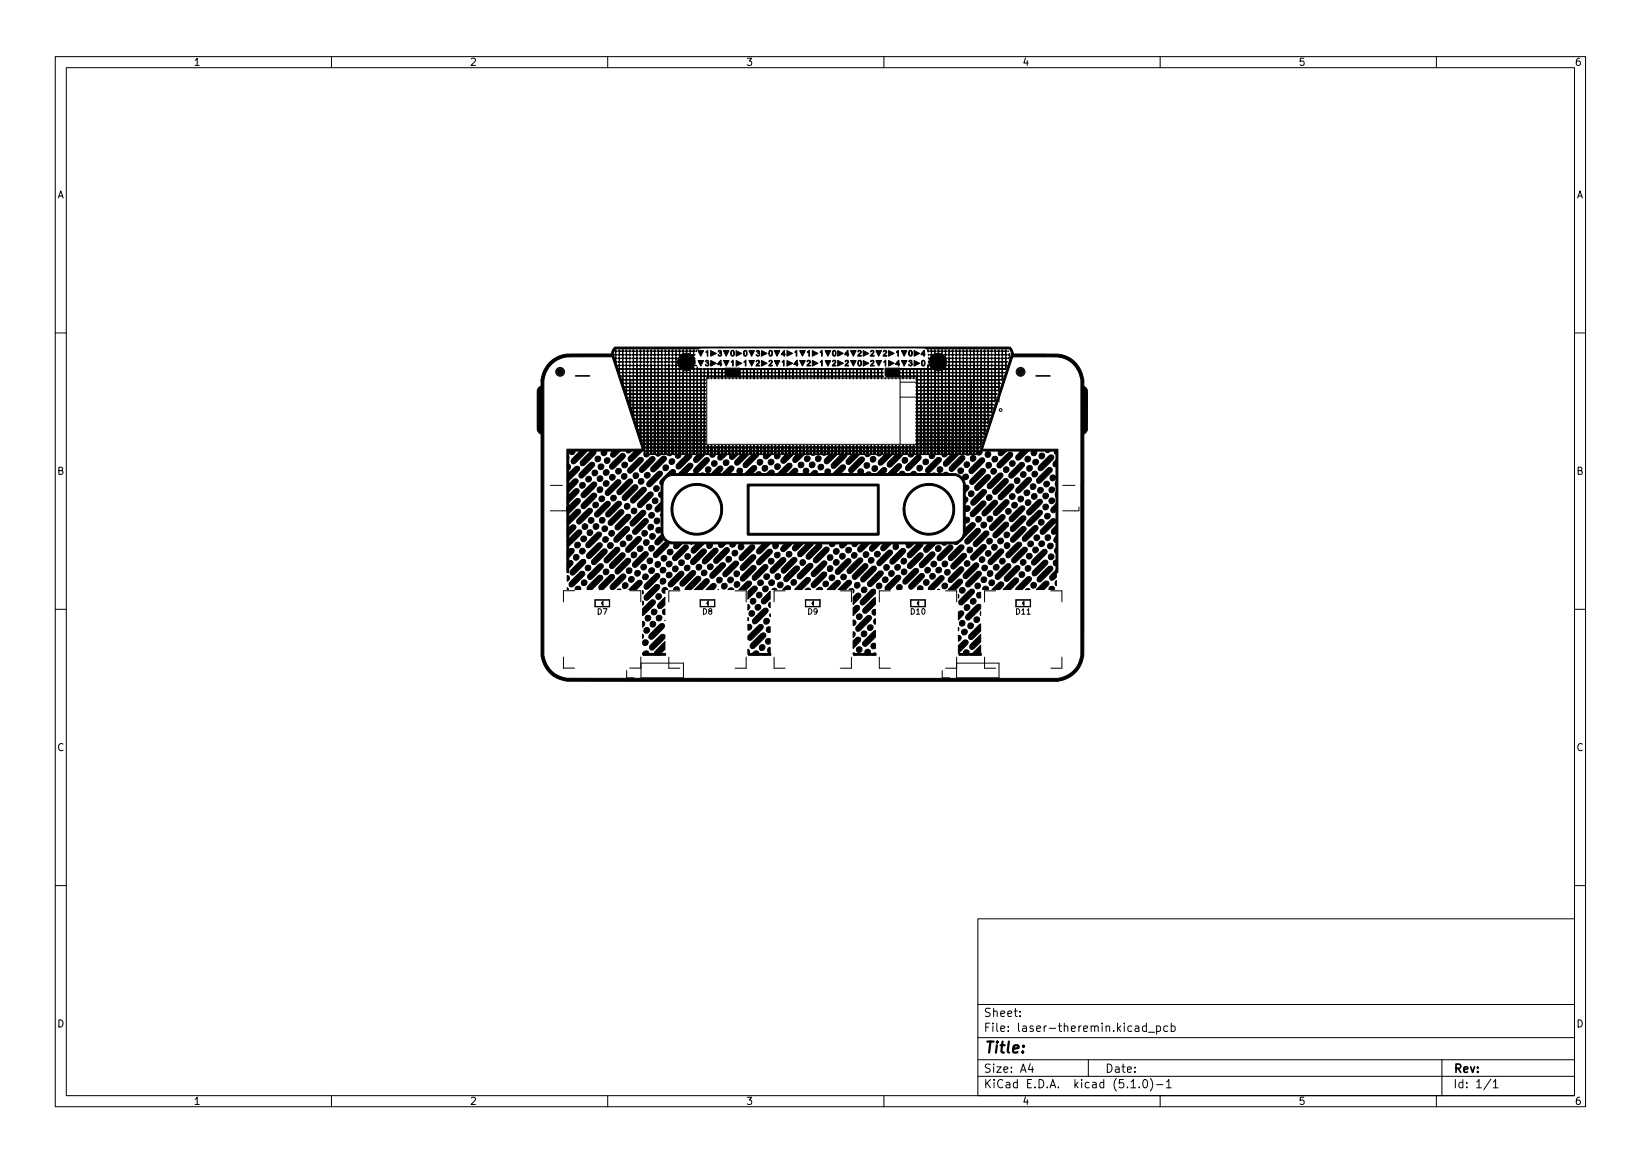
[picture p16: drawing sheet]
<svg xmlns="http://www.w3.org/2000/svg" width="297mm" height="210mm" viewBox="0 0 297 210" stroke-linecap="round" stroke-linejoin="round" font-family="sans-serif">
<defs><g id="words">
<text font-size="2.8" x="178" y="190.6">Title:</text>
<g font-size="2.1">
<text x="178" y="184">Sheet:</text>
<text x="178" y="186.7">File: laser-theremin.kicad_pcb</text>
<text x="178" y="196.9">KiCad E.D.A. kicad (5.1.0)-1</text>
<text x="178" y="194.1">Size: A4</text>
<text x="200" y="194.1">Date:</text>
<text x="263" y="194.1">Rev:</text>
<text x="263" y="196.9">Id: 1/1</text>
</g>
<g font-size="1.8">
<text x="35" y="11.9">1</text>
<text x="85" y="11.9">2</text>
<text x="135" y="11.9">3</text>
<text x="185" y="11.9">4</text>
<text x="235" y="11.9">5</text>
<text x="285" y="11.9">6</text>
<text x="10.3" y="35.9">A</text>
<text x="285.3" y="35.9">A</text>
<text x="10.3" y="85.9">B</text>
<text x="285.3" y="85.9">B</text>
<text x="10.3" y="135.9">C</text>
<text x="285.3" y="135.9">C</text>
<text x="10.3" y="185.9">D</text>
<text x="285.3" y="185.9">D</text>
<text x="35" y="199.9">1</text>
<text x="85" y="199.9">2</text>
<text x="135" y="199.9">3</text>
<text x="185" y="199.9">4</text>
<text x="235" y="199.9">5</text>
<text x="285" y="199.9">6</text>
</g>
<g font-size="1.4">
<text x="108.1" y="111.2">D7</text>
<text x="127.2" y="111.2">D8</text>
<text x="146.2" y="111.2">D9</text>
<text x="164.9" y="111.2">D10</text>
<text x="183.9" y="111.2">D11</text>
</g>
</g></defs>
<g fill="none" stroke="#000" stroke-width=".18">
<path d="M10 10.2h277v190.1h-277zM12 12.2h273v186.1h-273zM60 10.2v2M110 10.2v2M160 10.2v2M210 10.2v2M260 10.2v2M10 60.2h2M119.2 72.7v-4h-5v5h3.9M127.9 68.4h38v12h-38zM162.9 68.4v12M162.9 71.9h3"/>
<path d="M162.9 69.1h3M180.8 72.7v-3.9h-5v5h4M285 60.2h2M99.6 87.8h2.2M102.5 91.7v.7h-2.9M192.4 87.8h2.2M195.3 91.7v.7h-2.9M10 110.2h2M102 118.9v2h2M104 106.9h-2v2M107.7 108.5h2.7v1.3h-2.7zM107.8 108.6h2.5v1.1h-2.5z"/>
<path d="M109 109v.3M109.1 108.9v.5M109.1 108.8v.7l-.2-.3zM114 106.9h2v2M116 118.9v2h-2M116 120h7.7v2.6h-7.7zM121.1 118.9v2h2M123.1 106.9h-2v2M126.7 108.5h2.7v1.3h-2.7zM126.8 108.6h2.5v1.1h-2.5zM128.1 109v.3M128.1 108.9v.5"/>
<path d="M128.2 108.8v.7l-.3-.3zM133.1 106.9h2v2M135.1 118.9v2h-2M140.1 118.9v2h2M142.1 106.9h-2v2M145.8 108.5h2.6v1.3h-2.6zM145.8 108.6h2.6v1.1h-2.6zM147.1 109v.3M147.2 108.9v.5M147.2 108.8v.7l-.2-.3zM152.1 106.9h2v2M154.1 118.9v2h-2"/>
<path d="M159.2 118.9v2h2M161.2 106.9h-2v2M164.8 108.5h2.7v1.3h-2.7zM164.9 108.6h2.5v1.1h-2.5zM166.2 109v.3M166.2 108.9v.5M166.3 108.8v.7l-.3-.3zM171.2 106.9h2v2M173.2 120h7.6v2.6h-7.6zM173.2 118.9v2h-2M178.2 118.9v2h2M180.2 106.9h-2v2"/>
<path d="M183.9 108.5h2.6v1.3h-2.6zM183.9 108.6h2.6v1.1h-2.6zM185.2 109v.3M185.3 108.9v.5M185.3 108.8v.7l-.2-.3zM190.2 106.9h2v2M192.2 118.9v2h-2M285 110.2h2M113.4 121.3v1.3h1.4M170.6 121.3v1.3h1.3M10 160.2h2M177 166.3h108v32h-108z"/>
<path d="M285 160.2h2M60 198.3v2M110 198.3v2M160 198.3v2M177 194.8h108M177 191.8h108M177 187.8h108M177 181.8h108M184.6 183.8v.1M184.6 183v.1M186.5 192.5l-.4 1h1M186.9 193v1"/>
<path d="M197 191.8v3M204.7 195.8l.4-.5v1.5M204.7 196.8h.9M206.2 196.7v.1M207 195.5l.2-.2a.8 .8 0 0 1 .5 .8 .8 .8 0 0 1-.5 .7l-.2-.1-.1-.4zM207.5 185.7l-.4-.1-.3 .3v.4l.1 .3h.6M207.5 185.1v1.5M207.9 186.8h1.1M208.2 195.1a1.72 1.72 0 0 1 0 2.3M209.4 185.7l.4-.1 .3 .3v.4l-.2 .3h-.5M209.4 196.3h1.1M209.4 185.6v1.5"/>
<path d="M210 198.3v2M211.1 195.8l.5-.5v1.5M211.1 196.8h.9M211.4 185.7l-.5-.1-.3 .3v.4l.2 .3h.6M212 185.7l.4-.1 .3 .3v.4l-.1 .3h-.6M212 185.1v1.5M260 198.3v2M261 191.8v6.5M269.9 195.3l-1.3 1.9M270.3 195.8l.4-.5v1.5M270.3 196.8h.8"/>
<circle cx="101.4" cy="67.3" r=".54"/>
<circle cx="101.4" cy="67.3" r=".8"/>
<circle cx="101.4" cy="67.3" r=".41"/>
<circle cx="101.4" cy="67.3" r=".2"/>
<circle cx="101.4" cy="67.3" r=".1"/>
<circle cx="101.4" cy="67.3" r=".67"/>
<circle cx="101.4" cy="67.3" r=".3"/>
<circle cx="119.5" cy="74.1" r=".25"/>
<circle cx="181.1" cy="74.2" r=".25"/>
<circle cx="184.7" cy="67.3" r=".67"/>
<circle cx="184.7" cy="67.3" r=".54"/>
<circle cx="184.7" cy="67.3" r=".8"/>
<circle cx="184.7" cy="67.3" r=".3"/>
<circle cx="184.7" cy="67.3" r=".41"/>
<circle cx="184.7" cy="67.3" r=".2"/>
<circle cx="184.7" cy="67.3" r=".1"/>
</g>
<g fill="#000" stroke="#000" stroke-width=".18">
<path d="M111.4 64.6l.3 .2-.2 .3-.3-.3zM111.5 63.9l.2 .3-.2 .3-.3-.3zM111.5 65.2l.2 .3-.2 .2zM111.4 63.4l.3 .2-.2 .2a.22 .22 0 0 1-.2-.2 .22 .22 0 0 1 .1-.2zM112.1 63.3a.27 .27 0 0 1 .2 .2 .27 .27 0 0 1-.2 .3l-.3-.2zM112.1 64.6l.2 .2-.2 .3-.3-.3zM111.8 66.1l.3-.2 .3 .2-.3 .3zM111.8 64.2l.3-.3 .3 .3-.3 .3zM111.8 65.5l.3-.3 .3 .3-.3 .3zM112.7 65.9l.3 .2-.3 .3-.2-.3zM112.5 64.8l.2-.2 .3 .2-.3 .3zM112.7 63.3l.3 .3-.3 .2-.2-.3z"/>
<path d="M112.5 64.2l.2-.3 .3 .3-.3 .3zM112.5 65.5l.2-.3 .3 .3-.3 .3zM113.4 63.3l.2 .2-.2 .3-.3-.3zM113.1 66.1l.3-.3 .3 .3-.3 .3zM113.4 63.9l.2 .3-.2 .3-.3-.3zM113.4 65.2l.2 .3-.2 .3-.3-.3zM113.4 64.6l.2 .3-.2 .2-.3-.3zM113.7 64.2l.3-.2 .3 .2-.3 .2zM113.7 65.5l.3-.2 .3 .2-.3 .2zM113.8 63.6l.2-.3 .3 .3-.3 .2zM113.8 64.8l.2-.2 .3 .2-.3 .2zM113.7 66.1l.3-.2 .3 .2-.3 .3z"/>
<path d="M113.7 66.8l.3-.3 .3 .3-.3 .2zM114.6 63.3l.3 .3-.2 .2-.3-.3zM114.6 64.6l.3 .2-.2 .3-.3-.3zM114.7 63.9l.2 .3-.2 .3-.3-.3zM114.7 65.2l.2 .3-.2 .3-.3-.3zM114.3 66.1l.4-.3 .3 .3-.4 .3zM115.3 64.5l.2 .3-.2 .3-.3-.3zM115.3 65.8l.3 .3-.3 .3-.3-.3zM115 63.5l.3-.2 .2 .2-.2 .3zM115 64.2h.1a.21 .21 0 0 1 .3-.1 .21 .21 0 0 1-.1 .3zM115 65.5h.1a.21 .21 0 0 1 .3-.1 .21 .21 0 0 1-.1 .3zM115.9 65.9l.3 .2-.3 .3-.2-.3z"/>
<path d="M115.9 63.3l.3 .2-.1 .1a.2 .2 0 0 1-.2 .1 .2 .2 0 0 1-.2-.2zM115.9 64.6l.3 .2-.3 .3-.2-.3zM115.9 63.9l.3 .3-.3 .3-.2-.3zM115.9 65.2l.3 .3-.3 .2-.2-.2zM116.6 63.9l.2 .3-.2 .3-.3-.3zM116.6 65.2l.2 .3-.2 .3-.3-.3zM116.6 63.3l.2 .2-.2 .3-.3-.3zM116.6 64.6l.2 .2-.2 .3-.3-.3zM116.3 66.1l.3-.2 .3 .2-.3 .3zM117.2 63.3l.3 .3a.26 .26 0 0 1-.3 .1 .26 .26 0 0 1-.2-.1zM116.9 64.8l.3-.2 .3 .2-.3 .3zM117.2 65.8l.3 .3-.3 .3-.3-.3z"/>
<path d="M117 64.2a.26 .26 0 0 1 .2-.2 .26 .26 0 0 1 .2 .2l-.2 .3zM117 65.5a.26 .26 0 0 1 .2-.2 .26 .26 0 0 1 .2 .2l-.2 .2zM117.9 63.3l.2 .2a.2 .2 0 0 1-.2 .3 .2 .2 0 0 1-.2-.3zM117.8 64.6l.4 .2-.3 .3-.3-.3zM117.9 63.9l.2 .3-.2 .3-.3-.3zM117.9 65.2l.2 .3-.2 .3-.3-.3zM117.6 66.1l.3-.3 .2 .3-.2 .3zM118.5 63.3a.27 .27 0 0 1 .2 .2 .27 .27 0 0 1-.2 .3l-.3-.2zM118.5 64.6l.3 .2-.3 .3-.3-.3zM118.2 66.1l.3-.2 .3 .2-.3 .3zM118.2 64.2l.3-.3 .3 .3-.3 .3zM118.2 65.5l.3-.3 .3 .3-.3 .3z"/>
<path d="M118.9 63.5l.3-.2 .2 .3-.3 .2zM118.9 64.8l.3-.2 .2 .2-.3 .3zM118.9 64.2l.3-.3 .2 .3-.2 .3zM118.9 65.5l.3-.3 .2 .3-.2 .2zM119.1 65.8l.3 .3-.3 .3-.2-.3zM119.8 63.3l.2 .2-.2 .3-.3-.3zM119.8 64.6l.3 .3-.3 .2-.3-.3zM119.8 65.8l.3 .3-.3 .3-.3-.3zM119.8 63.9l.2 .3-.2 .3-.3-.3zM119.8 65.2l.2 .3-.2 .3-.3-.3zM120.2 64.2l.2-.3 .3 .3-.3 .3zM120.2 65.5l.2-.3 .3 .3-.3 .2z"/>
<path d="M120.4 63.3l.3 .2-.3 .3-.2-.2zM120.2 64.8l.2-.2 .3 .2-.3 .3zM120.4 65.8l.3 .3-.3 .3-.2-.3zM121.1 63.3l.2 .3-.2 .2-.3-.2zM121.1 64.6l.3 .2-.3 .3-.3-.3zM120.8 64.2l.3-.3 .2 .3-.2 .3zM120.8 65.5l.3-.3 .2 .3-.2 .3zM121.7 63.3l.3 .2-.3 .3-.2-.2zM121.7 64.6l.3 .2-.3 .3-.2-.3zM121.7 65.8l.3 .3-.3 .3-.2-.3zM121.5 64.2l.2-.3 .3 .3-.3 .3zM121.5 65.5l.2-.3 .3 .3-.3 .3z"/>
<path d="M122.4 63.3l.2 .3a.25 .25 0 0 1-.2 .1 .25 .25 0 0 1-.3-.1zM122.1 64.8l.3-.2 .2 .2-.2 .3zM122.4 65.8l.3 .3-.3 .3-.3-.3zM122.1 64.2a.26 .26 0 0 1 .2-.2 .26 .26 0 0 1 .3 .2l-.2 .3zM122.1 65.5a.26 .26 0 0 1 .2-.2 .26 .26 0 0 1 .3 .2l-.2 .3zM122.8 64.8h.1zM123 63.3l.3 .2-.3 .3-.2-.3zM123 63.9l.3 .3-.3 .3-.2-.3zM123.4 63.5l.3-.2 .2 .2-.2 .3zM123.4 64.2l.3-.3v.2zM124.3 63.3l.3 .3-.3 .2-.2-.3zM124.9 63.3l.1 .1a.2 .2 0 0 1 .1 .2 .2 .2 0 0 1-.2 .2l-.2-.2z"/>
<path d="M124.9 63.9l.3 .3-.4-.1zM125.3 63.5l.3-.2 .2 .3-.2 .2zM125.6 64.6l.2 .2a.19 .19 0 0 1-.3 0 .19 .19 0 0 1 .1-.2zM125.3 64.2l.3-.3 .2 .3-.2 .3zM125.7 66.1h.2l-.2 .1zM125.9 66.1l.2 .1zM125.9 63.5h.2zM126.2 66.3v.1zM126.3 63.4l1 .1-.5 1zM126.4 65.2h.9l-.4 1zM127.8 63.6l.3-.2v1.1h-.1v-.9l-.2 .1zM127.8 65.3a.27 .27 0 0 1 .4-.1 .27 .27 0 0 1-.1 .4 .31 .31 0 0 1 .1 .6 .31 .31 0 0 1-.5-.3h.1a.22 .22 0 0 0 .2 .2 .22 .22 0 0 0 .2-.2 .22 .22 0 0 0-.3-.2l.2-.1a.19 .19 0 0 0-.1-.3 .19 .19 0 0 0-.3 .1z"/>
<path d="M128.7 65.2l1 .5-1.1 .5zM128.6 63.4l1.1 .5-1 .5zM130.1 63.5a.28 .28 0 0 1 .4-.1 .28 .28 0 0 1-.1 .5 .3 .3 0 0 1 .1 .5 .3 .3 0 0 1-.5-.2 .24 .24 0 0 0 .3 .2 .24 .24 0 0 0 .2-.3 .24 .24 0 0 0-.3-.2l.1-.1a.17 .17 0 0 0 .1-.2 .17 .17 0 0 0-.2-.1 .17 .17 0 0 0-.1 .2l-.1-.1zM130.4 65.3l.1-.1v.6l.2 .1-.2 .3h-.1v-.2h-.5v-.2h.5v-.4l-.5 .4zM130.9 63.4h1.1l-.5 1.1zM130.9 65.2h1.1l-.5 1zM132 68.4v.2zM132.6 68.4l.1 .2zM132.4 65.4l.3-.2v1h-.1v-.8l-.2 .1zM132.4 63.5a.49 .49 0 0 1 .5 .2 .49 .49 0 0 1 0 .6 .35 .35 0 0 1-.5 .1 .35 .35 0 0 1-.1-.5h.1a.24 .24 0 0 0 .2 .4 .24 .24 0 0 0 .2-.3v-.2a.23 .23 0 0 0-.2-.3 .23 .23 0 0 0-.2 .3l-.1 .1zM133.3 65.2l1 .5-1.1 .5zM133.3 68.4l-.1 .2z"/>
<path d="M133.2 63.4l1.1 .5-1 .5zM131.2 66.6h2.7v1.3l-.2 .2-1.5 .1a.71 .71 0 0 1-.8-.1 .71 .71 0 0 1-.2-.8zM134.7 65.4l.3-.2v1h-.1v-.8l-.2 .1zM134.7 63.5a.49 .49 0 0 1 .5 .2 .49 .49 0 0 1 0 .6 .35 .35 0 0 1-.5 .1 .35 .35 0 0 1-.1-.5h.1a.24 .24 0 0 0 .2 .4 .24 .24 0 0 0 .2-.3v-.2a.23 .23 0 0 0-.2-.3 .23 .23 0 0 0-.2 .3l-.1 .1zM135.5 63.4l1.1 .1-.5 1zM135.6 65.2h1l-.5 1zM137 63.5a.28 .28 0 0 1 .4-.1 .28 .28 0 0 1-.1 .5 .3 .3 0 0 1 .1 .5 .3 .3 0 0 1-.5-.2 .24 .24 0 0 0 .3 .2 .24 .24 0 0 0 .2-.3 .24 .24 0 0 0-.3-.2l.1-.1a.17 .17 0 0 0 .1-.2 .17 .17 0 0 0-.2-.1 .17 .17 0 0 0-.1 .2l-.1-.1zM137 65.2a.36 .36 0 0 1 .5 .2 .36 .36 0 0 1-.3 .5l-.2 .2h.5v.1h-.7l.2-.3a.38 .38 0 0 0 .3-.2 .38 .38 0 0 0 0-.4l-.4 .2zM137.8 63.4l1 .5-1 .6zM137.8 65.2l1.1 .5-1.1 .5zM139.3 65.3a.35 .35 0 0 1 .5 .1 .35 .35 0 0 1-.3 .5l-.2 .2h.5v.1h-.7l.3-.4a.26 .26 0 0 0 .3-.2 .26 .26 0 0 0-.2-.3l-.3 .2zM139.3 63.5a.49 .49 0 0 1 .5 .2 .49 .49 0 0 1 0 .6 .35 .35 0 0 1-.5 .1 .35 .35 0 0 1-.1-.5h.1a.24 .24 0 0 0 .2 .4 .24 .24 0 0 0 .2-.3v-.2a.23 .23 0 0 0-.2-.3 .23 .23 0 0 0-.2 .3l-.1 .1z"/>
<path d="M140.1 63.4l1.1 .1-.6 1zM140.2 65.2h1l-.5 1zM141.6 65.4l.3-.2v1h-.1v-.8l-.2 .1zM141.9 63.4l.1 .7h.1l-.1 .4h-.1v-.3h-.5v-.1h.5v-.5l-.5 .5zM142.5 65.2l1 .5-1.1 .5zM133.9 66.7l26 .1-.2 .1a.32 .32 0 0 0-.1 .3 .32 .32 0 0 0 .3 .2 .32 .32 0 0 0-.3 .4 .32 .32 0 0 0 .4 .3h-.1a.32 .32 0 0 0-.3 .4 .32 .32 0 0 0-.4-.4 .32 .32 0 0 0-.2 .5h-.1a.32 .32 0 0 0-.3-.5 .32 .32 0 0 0-.2 .4h-.1a.32 .32 0 0 0-.3-.4 .32 .32 0 0 0-.3 .5 .32 .32 0 0 0-.3-.5 .32 .32 0 0 0-.3 .5l-.1-.1a.32 .32 0 0 0-.3-.4 .32 .32 0 0 0-.3 .5 .33 .33 0 0 0-.3-.5 .33 .33 0 0 0-.3 .5h-.1a.32 .32 0 0 0-.3-.5 .32 .32 0 0 0-.2 .4h-.1a.32 .32 0 0 0-.3-.4 .32 .32 0 0 0-.3 .5h-.1a.32 .32 0 0 0-.2-.5 .32 .32 0 0 0-.3 .5l-.1-.1a.31 .31 0 0 0-.3-.4 .31 .31 0 0 0-.3 .4h-.1a.32 .32 0 0 0-.3-.4 .32 .32 0 0 0-.2 .5h-.1a.32 .32 0 0 0-.3-.5 .32 .32 0 0 0-.3 .4 .32 .32 0 0 0-.4-.4 .32 .32 0 0 0-.2 .5h-.1a.33 .33 0 0 0-.3-.5 .33 .33 0 0 0-.3 .5v-.1a.32 .32 0 0 0-.3-.4 .32 .32 0 0 0-.3 .5h-.1a.32 .32 0 0 0-.3-.5 .32 .32 0 0 0-.2 .5h-.1a.33 .33 0 0 0-.3-.5 .33 .33 0 0 0-.3 .4h-.1a.32 .32 0 0 0-.3-.4 .32 .32 0 0 0-.2 .5h-.1a.33 .33 0 0 0-.3-.5 .33 .33 0 0 0-.3 .5v-.1a.33 .33 0 0 0-.2-.4 .33 .33 0 0 0-.4 .2 .33 .33 0 0 0-.5-.2 .33 .33 0 0 0-.2 .5v-.1a.32 .32 0 0 0-.3-.4 .32 .32 0 0 0-.3 .4h-.1a.32 .32 0 0 0-.3-.4 .32 .32 0 0 0-.2 .5h-.1a.32 .32 0 0 0-.3-.5 .32 .32 0 0 0-.3 .5l-.1-.1a.31 .31 0 0 0-.2-.4 .31 .31 0 0 0-.3 .4h-.1a.32 .32 0 0 0-.3-.4 .32 .32 0 0 0-.3 .5 .33 .33 0 0 0-.3-.5 .33 .33 0 0 0-.3 .4h-.1a.32 .32 0 0 0-.3-.4 .32 .32 0 0 0-.2 .5h-.1a.33 .33 0 0 0-.3-.5 .33 .33 0 0 0-.3 .5v-.1a.32 .32 0 0 0-.3-.4 .32 .32 0 0 0-.3 .4h-.1a.32 .32 0 0 0-.3-.4 .32 .32 0 0 0-.3 .5 .32 .32 0 0 0-.3-.5 .32 .32 0 0 0-.3 .4h-.1a.32 .32 0 0 0-.3-.4 .32 .32 0 0 0-.3 .5 .33 .33 0 0 0-.3-.5 .33 .33 0 0 0-.3 .5l-.1-.1a.32 .32 0 0 0-.2-.4 .32 .32 0 0 0-.3 .4h-.1a.32 .32 0 0 0-.3-.4 .32 .32 0 0 0-.3 .5h-.1a.33 .33 0 0 0-.3-.5 .33 .33 0 0 0-.2 .5l-.1-.1a.32 .32 0 0 0-.3-.4 .32 .32 0 0 0-.3 .5 .33 .33 0 0 0-.3-.5 .33 .33 0 0 0-.3 .5v-.1a.32 .32 0 0 0-.3-.4 .32 .32 0 0 0-.3 .4l-.1-.3v-.4a.33 .33 0 0 0 .4 .2 .33 .33 0 0 0 .3-.3 .32 .32 0 0 0 .3 .3 .32 .32 0 0 0 .3-.2 .32 .32 0 0 0 .4 .2 .32 .32 0 0 0 .3-.3 .32 .32 0 0 0 .3 .3 .32 .32 0 0 0 .3-.3 .32 .32 0 0 0 .3 .3 .32 .32 0 0 0 .3-.3 .33 .33 0 0 0 .4 .3 .33 .33 0 0 0 .3-.2 .32 .32 0 0 0 .3 .2 .32 .32 0 0 0 .3-.2 .3 .3 0 0 0 .4 .2 .3 .3 0 0 0 .2-.3 .36 .36 0 0 0 .5 .3l.2-.3a.33 .33 0 0 0 .3 .3 .33 .33 0 0 0 .3-.2 .33 .33 0 0 0 .4 .2 .33 .33 0 0 0 .3-.3 .32 .32 0 0 0 .3 .3 .32 .32 0 0 0 .3-.2 .32 .32 0 0 0 .4 .2 .32 .32 0 0 0 .3-.3 .33 .33 0 0 0 .3 .3 .33 .33 0 0 0 .3-.3 .32 .32 0 0 0 .3 .3 .32 .32 0 0 0 .4-.3 .33 .33 0 0 0 .3 .3 .33 .33 0 0 0 .3-.3 .32 .32 0 0 0 .3 .3 .32 .32 0 0 0 .4-.2 .32 .32 0 0 0 .3 .2 .32 .32 0 0 0 .3-.3 .33 .33 0 0 0 .3 .3 .33 .33 0 0 0 .3-.2 .32 .32 0 0 0 .3 .2 .32 .32 0 0 0 .4-.2 .31 .31 0 0 0 .3 .2 .31 .31 0 0 0 .3-.3 .33 .33 0 0 0 .3 .3 .33 .33 0 0 0 .3-.2l.1-.1a.3 .3 0 0 0 .2 .3 .3 .3 0 0 0 .4-.3 .32 .32 0 0 0 .3 .3 .32 .32 0 0 0 .3-.2v-.1a.3 .3 0 0 0 .4 .3 .3 .3 0 0 0 .2-.3l.1 .1a.3 .3 0 0 0 .3 .2 .3 .3 0 0 0 .3-.3 .33 .33 0 0 0 .3 .3 .33 .33 0 0 0 .3-.2l.1-.1a.32 .32 0 0 0 .3 .3 .32 .32 0 0 0 .3-.2 .33 .33 0 0 0 .4 .2 .33 .33 0 0 0 .3-.3 .31 .31 0 0 0 .3 .3 .31 .31 0 0 0 .3-.3 .34 .34 0 0 0 .2 .3 .34 .34 0 0 0 .3 0l.1-.2a.33 .33 0 0 0 .4 .2 .33 .33 0 0 0 .3-.3 .32 .32 0 0 0 .3 .3 .32 .32 0 0 0 .3-.3 .33 .33 0 0 0 .4 .3 .33 .33 0 0 0 .3-.3 .3 .3 0 0 0 .3 .3 .3 .3 0 0 0 .3-.3 .34 .34 0 0 0 .2 .3 .34 .34 0 0 0 .3 0l.2-.3a.3 .3 0 0 0 .3 .3 .3 .3 0 0 0 .3-.3 .33 .33 0 0 0 .1 .3 .33 .33 0 0 0 .4 0l.1-.2 .1 .1a.33 .33 0 0 0 .3 .1 .33 .33 0 0 0 .3-.3 .31 .31 0 0 0 .4 .3 .31 .31 0 0 0 .1-.5 .31 .31 0 0 0-.5 .1l-.1 .1a.3 .3 0 0 0-.3-.3 .3 .3 0 0 0-.3 .4 .33 .33 0 0 0-.2-.3 .33 .33 0 0 0-.3 0l-.1 .2a.33 .33 0 0 0-.3-.3 .33 .33 0 0 0-.4 .3 .32 .32 0 0 0-.3-.3 .32 .32 0 0 0-.3 .3 .33 .33 0 0 0-.3-.3 .33 .33 0 0 0-.4 .3 .32 .32 0 0 0-.3-.3 .32 .32 0 0 0-.3 .3 .32 .32 0 0 0-.3-.3 .32 .32 0 0 0-.3 .3 .31 .31 0 0 0-.4-.3 .31 .31 0 0 0-.3 .4 .33 .33 0 0 0-.2-.3 .33 .33 0 0 0-.3 0l-.1 .2a.33 .33 0 0 0-.4-.3 .33 .33 0 0 0-.3 .3 .3 .3 0 0 0-.3-.3 .3 .3 0 0 0-.3 .4v-.1a.32 .32 0 0 0-.4-.3 .32 .32 0 0 0-.3 .3 .33 .33 0 0 0-.3-.3 .33 .33 0 0 0-.3 .3 .32 .32 0 0 0-.3-.3 .32 .32 0 0 0-.4 .3 .33 .33 0 0 0-.3-.3 .33 .33 0 0 0-.3 .3 .32 .32 0 0 0-.3-.3 .32 .32 0 0 0-.3 .3 .32 .32 0 0 0-.4-.3 .32 .32 0 0 0-.3 .3 .33 .33 0 0 0-.3-.3 .33 .33 0 0 0-.3 .3 .31 .31 0 0 0-.3-.3 .31 .31 0 0 0-.3 .3 .34 .34 0 0 0-.4-.3 .34 .34 0 0 0-.3 .4 .32 .32 0 0 0-.3-.4 .32 .32 0 0 0-.3 .3 .31 .31 0 0 0-.4-.3 .31 .31 0 0 0-.2 .4 .34 .34 0 0 0-.3-.3 .34 .34 0 0 0-.4 .1v.1a.32 .32 0 0 0-.3-.3 .32 .32 0 0 0-.4 .3 .33 .33 0 0 0-.3-.3 .33 .33 0 0 0-.3 .3 .32 .32 0 0 0-.3-.3 .32 .32 0 0 0-.4 .3 .3 .3 0 0 0-.3-.3 .3 .3 0 0 0-.3 .4 .33 .33 0 0 0-.3-.4 .33 .33 0 0 0-.3 .3l-.1-.1a.33 .33 0 0 0-.3-.2 .33 .33 0 0 0-.3 .4 .32 .32 0 0 0-.3-.4 .32 .32 0 0 0-.3 .3 .34 .34 0 0 0-.3-.3 .34 .34 0 0 0-.4 .3 .3 .3 0 0 0-.3-.3 .3 .3 0 0 0-.3 .4 .33 .33 0 0 0-.3-.4 .33 .33 0 0 0-.4 .4 .32 .32 0 0 0-.3-.4 .32 .32 0 0 0-.3 .3 .32 .32 0 0 0-.3-.3 .32 .32 0 0 0-.3 .3 .32 .32 0 0 0-.3-.3 .32 .32 0 0 0-.4 .3 .3 .3 0 0 0-.3-.3 .3 .3 0 0 0-.3 .4 .33 .33 0 0 0-.3-.4 .33 .33 0 0 0-.4 .3 .3 .3 0 0 0-.3-.3 .3 .3 0 0 0-.3 .4v-.7l.1 .1a.32 .32 0 0 0 .2 .2 .32 .32 0 0 0 .3-.2l.1-.3 .1 .4a.32 .32 0 0 0 .5-.2 .31 .31 0 0 0 .4 .3 .31 .31 0 0 0 .2-.3h.1a.32 .32 0 0 0 .3 .3 .32 .32 0 0 0 .3-.3 .32 .32 0 0 0 .3 .3 .32 .32 0 0 0 .3-.3 .34 .34 0 0 0 .4 .3 .34 .34 0 0 0 .3-.3 .31 .31 0 0 0 .3 .3 .31 .31 0 0 0 .3-.3 .32 .32 0 0 0 .4 .3 .32 .32 0 0 0 .3-.3 .33 .33 0 0 0 .3 .3 .33 .33 0 0 0 .3-.3 .31 .31 0 0 0 .3 .3 .31 .31 0 0 0 .3-.3l.1 .1a.34 .34 0 0 0 .3 .2 .34 .34 0 0 0 .3-.3 .3 .3 0 0 0 .3 .3 .3 .3 0 0 0 .3-.4 .36 .36 0 0 0 .5 .4l.2-.3a.33 .33 0 0 0 .3 .3 .33 .33 0 0 0 .3-.3 .31 .31 0 0 0 .3 .3 .31 .31 0 0 0 .3-.3 .35 .35 0 0 0 .5 .3l.2-.3a.34 .34 0 0 0 .3 .3 .34 .34 0 0 0 .4-.3 .31 .31 0 0 0 .3 .3 .31 .31 0 0 0 .3-.3v.1a.34 .34 0 0 0 .4 .2 .34 .34 0 0 0 .3-.3 .31 .31 0 0 0 .2 .3 .31 .31 0 0 0 .4-.2 .33 .33 0 0 0 .4 .2 .33 .33 0 0 0 .2-.3l.1 .2a.33 .33 0 0 0 .3 .1 .33 .33 0 0 0 .3-.3 .31 .31 0 0 0 .3 .3 .31 .31 0 0 0 .3-.3v.1a.33 .33 0 0 0 .3 .2 .33 .33 0 0 0 .3-.3 .31 .31 0 0 0 .4 .3 .31 .31 0 0 0 .2-.3 .35 .35 0 0 0 .5 .3l.2-.3v.1a.32 .32 0 0 0 .4 .2 .32 .32 0 0 0 .3-.3 .31 .31 0 0 0 .3 .3 .31 .31 0 0 0 .3-.3 .35 .35 0 0 0 .4 .3l.2-.3 .1 .1a.32 .32 0 0 0 .3 .2 .32 .32 0 0 0 .3-.3 .32 .32 0 0 0 .3 .3 .32 .32 0 0 0 .3-.3 .33 .33 0 0 0 .4 .3 .33 .33 0 0 0 .3-.3 .3 .3 0 0 0 .3 .3 .3 .3 0 0 0 .3-.3 .35 .35 0 0 0 .5 .3l.1-.3 .1 .1a.32 .32 0 0 0 .3 .2 .32 .32 0 0 0 .3-.3 .31 .31 0 0 0 .3 .3 .31 .31 0 0 0 .3-.3 .35 .35 0 0 0 .2 .3 .35 .35 0 0 0 .4-.1l.1-.2a.31 .31 0 0 0 .3 .3 .31 .31 0 0 0 .3-.3v.1a.34 .34 0 0 0 .4 .2 .34 .34 0 0 0 .3-.3 .31 .31 0 0 0 .4 .2 .31 .31 0 0 0 .1-.5 .31 .31 0 0 0-.5 .2l-.1 .1a.32 .32 0 0 0-.3-.3 .32 .32 0 0 0-.3 .3 .3 .3 0 0 0-.3-.3 .3 .3 0 0 0-.3 .3 .32 .32 0 0 0-.3-.3 .32 .32 0 0 0-.4 .3 .31 .31 0 0 0-.3-.3 .31 .31 0 0 0-.3 .3v-.1a.33 .33 0 0 0-.4-.2 .33 .33 0 0 0-.3 .3 .32 .32 0 0 0-.3-.3 .32 .32 0 0 0-.3 .3 .32 .32 0 0 0-.3-.3 .32 .32 0 0 0-.3 .3l-.2-.3h-.2l-.3 .3a.31 .31 0 0 0-.3-.3 .31 .31 0 0 0-.3 .3 .34 .34 0 0 0-.2-.3 .34 .34 0 0 0-.4 .1v.2l-.1-.1a.32 .32 0 0 0-.3-.2 .32 .32 0 0 0-.3 .3 .31 .31 0 0 0-.4-.3 .31 .31 0 0 0-.2 .3 .34 .34 0 0 0-.3-.3 .34 .34 0 0 0-.3 .1l-.1 .2v-.1a.32 .32 0 0 0-.4-.2 .32 .32 0 0 0-.3 .3 .33 .33 0 0 0-.3-.3 .33 .33 0 0 0-.3 .3 .32 .32 0 0 0-.3-.3 .32 .32 0 0 0-.3 .3 .31 .31 0 0 0-.4-.3 .31 .31 0 0 0-.2 .3l-.1-.1a.33 .33 0 0 0-.3-.2 .33 .33 0 0 0-.3 .3l-.1-.2a.32 .32 0 0 0-.3-.1 .32 .32 0 0 0-.2 .2h-.1a.33 .33 0 0 0-.3-.2 .33 .33 0 0 0-.3 .3 .32 .32 0 0 0-.3-.3 .32 .32 0 0 0-.3 .3 .31 .31 0 0 0-.4-.3 .31 .31 0 0 0-.2 .3 .34 .34 0 0 0-.3-.3 .34 .34 0 0 0-.3 .1l-.1 .2v-.1a.32 .32 0 0 0-.4-.2 .32 .32 0 0 0-.3 .3 .33 .33 0 0 0-.3-.3 .33 .33 0 0 0-.3 .3 .32 .32 0 0 0-.3-.3 .32 .32 0 0 0-.4 .3 .32 .32 0 0 0-.3-.3 .32 .32 0 0 0-.3 .2 .33 .33 0 0 0-.3-.2 .33 .33 0 0 0-.3 .3 .31 .31 0 0 0-.3-.3 .31 .31 0 0 0-.4 .3 .32 .32 0 0 0-.3-.3 .32 .32 0 0 0-.3 .3 .33 .33 0 0 0-.3-.3 .33 .33 0 0 0-.4 .3 .31 .31 0 0 0-.3-.3 .31 .31 0 0 0-.3 .3 .33 .33 0 0 0-.2-.3 .33 .33 0 0 0-.4 .1v.2a.35 .35 0 0 0-.4-.3 .35 .35 0 0 0-.3 .3 .31 .31 0 0 0-.3-.3 .31 .31 0 0 0-.3 .3 .33 .33 0 0 0-.2-.3 .33 .33 0 0 0-.4 .1l-.1 .2a.31 .31 0 0 0-.3-.3 .31 .31 0 0 0-.3 .3 .36 .36 0 0 0-.3-.3 .36 .36 0 0 0-.4 .1 .35 .35 0 0 0-.3-.1 .35 .35 0 0 0-.3 .3zM142.4 63.4l1.1 .5-1 .5zM143.9 63.6l.3-.2v1.1h-.1v-.9l-.2 .1zM144.2 65.3l.1-.1v.6l.2 .1-.2 .3h-.1v-.2h-.5v-.2h.5v-.4l-.5 .4zM144.7 63.4h1.1l-.5 1.1zM144.8 65.2h1l-.5 1zM146.2 65.3a.35 .35 0 0 1 .5 .1 .35 .35 0 0 1-.3 .5l-.2 .2h.5v.1h-.7l.3-.4a.26 .26 0 0 0 .3-.2 .26 .26 0 0 0-.2-.3l-.3 .2z"/>
<path d="M146.2 63.6l.3-.2v1.1h-.1v-.9l-.3 .2zM147 63.4l1.1 .5-1.1 .6zM147 65.2l1.1 .5-1.1 .5zM148.5 63.6l.3-.2v1.1h-.1v-.9l-.2 .2zM148.5 65.4l.3-.2v1h-.1v-.8l-.2 .1zM149.3 63.4l1.1 .1-.5 1zM149.4 65.2h1l-.5 1zM150.8 65.2a.36 .36 0 0 1 .5 .2 .36 .36 0 0 1-.3 .5l-.2 .2h.5v.1h-.7l.2-.3a.38 .38 0 0 0 .3-.2 .38 .38 0 0 0 0-.4l-.4 .2zM150.8 63.5a.51 .51 0 0 1 .6 .2 .51 .51 0 0 1-.2 .6 .35 .35 0 0 1-.4 .1 .35 .35 0 0 1-.1-.4l.1 .1a.2 .2 0 0 0 .2 .2 .2 .2 0 0 0 .2-.2 .34 .34 0 0 0 .1-.4 .34 .34 0 0 0-.4-.1l-.1 .4h-.1zM151.6 63.4l1 .5-1 .6zM151.6 65.2l1.1 .5-1.1 .5zM153.1 65.3a.35 .35 0 0 1 .5 .1 .35 .35 0 0 1-.3 .5l-.2 .2h.5v.1h-.7l.3-.4a.26 .26 0 0 0 .3-.2 .26 .26 0 0 0-.2-.3l-.3 .2z"/>
<path d="M153.4 63.4l.1 .7h.1l-.1 .4h-.1v-.3h-.5v-.1h.5v-.5l-.5 .5zM154 63.4h1l-.5 1.1zM154 65.2h1l-.5 1zM155.4 63.5a.36 .36 0 0 1 .5 .1 .36 .36 0 0 1-.3 .5l-.2 .2h.5v.2l-.6-.1v-.2a.57 .57 0 0 0 .4-.6l-.1-.1-.3 .2zM155.4 65.3a.45 .45 0 0 1 .5 .1 .45 .45 0 0 1 0 .6 .31 .31 0 0 1-.4 .2 .31 .31 0 0 1-.1-.5v.2a.24 .24 0 0 0 .3 .2 .24 .24 0 0 0 .1-.4v-.1a.21 .21 0 0 0-.1-.3 .21 .21 0 0 0-.2 .1l-.1 .3h-.1zM156.3 65.2l1 .5-1.1 .5zM156.2 63.4l1.1 .5-1 .5zM157.7 65.2a.36 .36 0 0 1 .5 .2 .36 .36 0 0 1-.3 .5l-.2 .2h.5v.1h-.7l.2-.3a.38 .38 0 0 0 .3-.2 .38 .38 0 0 0 0-.4l-.4 .2zM157.6 63.5a.35 .35 0 0 1 .6 .1 .35 .35 0 0 1-.3 .5l-.2 .2h.5v.2l-.7-.1 .3-.4a.26 .26 0 0 0 .3-.2 .26 .26 0 0 0-.3-.3l-.2 .2zM158.6 63.4h1l-.5 1.1zM158.6 65.2h1l-.5 1zM160.2 68.4l.1 .2z"/>
<path d="M159.9 63.5a.35 .35 0 0 1 .6 .1 .35 .35 0 0 1-.3 .5l-.2 .2h.5v.2l-.6-.1 .2-.4a.26 .26 0 0 0 .3-.2 .26 .26 0 0 0-.3-.3l-.2 .2zM160 65.5l.3-.3v1h-.1v-.8l-.2 .2zM160.8 63.4l1.1 .5-1.1 .6zM160.9 68.4v.2zM160.8 65.2l1.1 .5-1.1 .5zM162.2 68.4v.2zM162.3 63.6l.3-.2v1.1h-.1v-.9l-.2 .2zM162.6 65.3l.1-.1v.6l.1 .1-.1 .3h-.1v-.2h-.5l.1-.2h.4v-.4l-.4 .4zM160.2 66.6h2.7v1.3l-.2 .2-.2 .1h-1.4a.7 .7 0 0 1-.8-.2 .7 .7 0 0 1-.1-.8zM163.1 63.4l1.1 .1-.5 1zM163.2 65.2h1l-.5 1zM164.6 63.5a.51 .51 0 0 1 .6 .2 .51 .51 0 0 1-.2 .6 .35 .35 0 0 1-.4 .1 .35 .35 0 0 1-.1-.4l.1 .1a.2 .2 0 0 0 .2 .2 .2 .2 0 0 0 .2-.2 .34 .34 0 0 0 .1-.4 .34 .34 0 0 0-.4-.1l-.1 .4h-.1z"/>
<path d="M164.6 65.3a.27 .27 0 0 1 .4-.1 .27 .27 0 0 1-.1 .4 .31 .31 0 0 1 .1 .6 .31 .31 0 0 1-.5-.3h.1a.22 .22 0 0 0 .2 .2 .22 .22 0 0 0 .2-.2 .22 .22 0 0 0-.3-.2l.2-.1a.19 .19 0 0 0-.1-.3 .19 .19 0 0 0-.3 .1zM165.5 65.2l1 .5-1 .5zM165.5 63.4l1 .5-1 .5zM166.9 65.3a.5 .5 0 0 1 .6 .3 .5 .5 0 0 1-.3 .6l-.3-.1-.1-.4h.1a.25 .25 0 0 0 0 .3 .25 .25 0 0 0 .4 .1v-.2a.39 .39 0 0 0-.3-.6l-.1 .4h-.1zM167.2 63.4h.1v.7h.2l-.2 .4h-.1v-.3h-.5l.1-.2 .4 .1v-.5l-.4 .4zM168 63.3l.2 .2-.2 .2-.1-.3zM168 65.4v.2zM168 64.1l.2 .1-.2 .1zM168 64.7l.2 .1-.2 .1zM168.6 63.3l.2 .3-.2 .2a.25 .25 0 0 1-.2-.3 .25 .25 0 0 1 .2-.2zM168.3 64.2l.3-.3 .2 .3-.2 .2zM169 63.5l.2-.2 .3 .2-.3 .3z"/>
<path d="M169.2 63.9v.1zM169.9 63.3l.2 .2-.1 .1a.2 .2 0 0 1-.2 .1 .2 .2 0 0 1-.2-.2zM170.5 63.9l.2 .3a.19 .19 0 0 1-.3 0 .19 .19 0 0 1 .1-.3zM170.5 63.3l.3 .2-.3 .3-.2-.3zM171.2 64.6l.2 .2-.2 .3-.2-.3zM171.2 63.3l.2 .3a.26 .26 0 0 1-.2 .1 .26 .26 0 0 1-.3-.1zM170.9 64.2a.26 .26 0 0 1 .2-.2 .26 .26 0 0 1 .3 .2l-.2 .3zM171.2 65.3l.2 .2-.2 .2zM171.5 65.5l.3-.3 .3 .3-.3 .3zM171.8 63.3l.2 .2a.2 .2 0 0 1-.2 .3 .2 .2 0 0 1-.2-.3zM171.8 64.6l.3 .2-.3 .3-.3-.3zM171.8 63.9l.3 .3-.3 .3-.3-.3z"/>
<path d="M172.4 63.3a.27 .27 0 0 1 .2 .2 .27 .27 0 0 1-.2 .3l-.2-.2zM172.4 64.6l.3 .2-.3 .3-.2-.3zM172.2 64.2l.2-.3 .3 .3-.3 .3zM172.8 63.5l.3-.2 .2 .3-.2 .2zM172.8 64.8l.3-.2 .2 .2-.2 .3zM172.8 64.2l.3-.3 .2 .3-.2 .3zM112.1 66.5l.3 .3a.33 .33 0 0 0-.3 .5 .33 .33 0 0 0 .6 0 .33 .33 0 0 0-.3-.5l.3-.3 .3 .3a.32 .32 0 0 0-.2 .5 .32 .32 0 0 0 .5 0 .32 .32 0 0 0-.2-.5l.3-.3 .3 .3a.33 .33 0 0 0-.2 .5 .33 .33 0 0 0 .5-.1 .33 .33 0 0 0 .6 .1 .33 .33 0 0 0-.2-.5l.3-.3 .2 .3a.32 .32 0 0 0-.2 .5 .32 .32 0 0 0 .6-.1 .32 .32 0 0 0-.3-.4l.3-.3 .3 .3h-.1a.33 .33 0 0 0-.1 .5 .33 .33 0 0 0 .6-.1 .33 .33 0 0 0-.4-.4l.3-.3 .3 .3a.31 .31 0 0 0-.2 .5 .31 .31 0 0 0 .5-.1 .31 .31 0 0 0-.2-.4l.3-.3 .3 .3h-.1a.32 .32 0 0 0-.1 .5 .32 .32 0 0 0 .5-.1 .32 .32 0 0 0-.3-.4l.3-.3 .3 .3a.33 .33 0 0 0-.1 .5 .33 .33 0 0 0 .5-.1 .33 .33 0 0 0-.3-.4l.3-.3 .2 .3a.32 .32 0 0 0-.1 .5 .32 .32 0 0 0 .5-.1 .32 .32 0 0 0-.3-.4l.3-.3 .3 .3a.33 .33 0 0 0-.2 .5 .33 .33 0 0 0 .5 0 .33 .33 0 0 0-.2-.5l.2-.3 .3 .3a.32 .32 0 0 0-.2 .5 .32 .32 0 0 0 .6 0 .32 .32 0 0 0-.3-.5l.3-.3 .3 .3a.32 .32 0 0 0-.2 .5 .32 .32 0 0 0 .5 0 .32 .32 0 0 0-.2-.5l.2-.3 .3 .3a.33 .33 0 0 0-.2 .5 .33 .33 0 0 0 .5 0 .33 .33 0 0 0-.2-.5l.3-.3 .3 .3a.32 .32 0 0 0-.3 .5 .32 .32 0 0 0 .6 0 .32 .32 0 0 0-.3-.5l.3-.3 .3 .3h-.1a.33 .33 0 0 0 0 .5 .33 .33 0 0 0 .5-.1 .33 .33 0 0 0-.3-.4l.3-.3 .2 .3a.32 .32 0 0 0-.1 .5 .32 .32 0 0 0 .6-.1 .32 .32 0 0 0-.4-.4l.1-.1a.19 .19 0 0 1 .3 0 .19 .19 0 0 1-.1 .3 .32 .32 0 0 0 .3 .4 .32 .32 0 0 0 .4-.4 .33 .33 0 0 0 .2 .4 .33 .33 0 0 0 .4-.2 .33 .33 0 0 0 .4 .2 .33 .33 0 0 0 .2-.4 .33 .33 0 0 0 .2 .4 .33 .33 0 0 0 .5-.3 .33 .33 0 0 0-.3-.3l.3-.3 .2 .3a.32 .32 0 0 0-.2 .5 .32 .32 0 0 0 .6-.1v-.3l-.3-.1 .3-.3 .3 .3-.3 .1v.3a.32 .32 0 0 0 .6 .1 .32 .32 0 0 0-.2-.5l.2-.1 .3 .1a.33 .33 0 0 0-.1 .5 .33 .33 0 0 0 .5-.1 .33 .33 0 0 0-.3-.4h.5a.32 .32 0 0 0-.1 .5 .32 .32 0 0 0 .5 0 .32 .32 0 0 0-.2-.5l.2-.1 .3 .1a.33 .33 0 0 0-.1 .5 .33 .33 0 0 0 .5-.1 .33 .33 0 0 0-.3-.4h.6a.33 .33 0 0 0-.2 .5 .33 .33 0 0 0 .5 0 .33 .33 0 0 0-.2-.5l.3-.1 .2 .1a.33 .33 0 0 0-.2 .5 .33 .33 0 0 0 .6-.1 .33 .33 0 0 0-.3-.4h.6a.33 .33 0 0 0-.3 .5 .33 .33 0 0 0 .6 0 .33 .33 0 0 0-.3-.5l.8-.1v.2a.32 .32 0 0 0-.4 0 .32 .32 0 0 0 0 .4 .32 .32 0 0 0 .4 0v.2a.31 .31 0 0 0-.5 .3 .31 .31 0 0 0 .5 .2l.1 .6a.32 .32 0 0 0-.3-.5 .32 .32 0 0 0-.2 .4h-.1a.32 .32 0 0 0-.3-.4 .32 .32 0 0 0-.3 .5h-.1a.32 .32 0 0 0-.3-.5 .32 .32 0 0 0-.3 .5v-.1a.31 .31 0 0 0-.3-.4 .31 .31 0 0 0-.3 .4h-.1a.32 .32 0 0 0-.3-.4 .32 .32 0 0 0-.2 .5h-.1a.33 .33 0 0 0-.2-.5 .33 .33 0 0 0-.4 .2 .33 .33 0 0 0 .2 .4 .32 .32 0 0 0-.2 .4 .32 .32 0 0 0 .3 .3 .33 .33 0 0 0-.3 .3 .33 .33 0 0 0 .3 .3 .33 .33 0 0 0-.3 .3 .33 .33 0 0 0 .3 .4 .36 .36 0 0 0-.3 .3 .36 .36 0 0 0 .2 .3l-.2 .3 .2 .4a.35 .35 0 0 0-.2 .3 .35 .35 0 0 0 .2 .3 .37 .37 0 0 0 0 .7 .34 .34 0 0 0-.2 .3 .34 .34 0 0 0 .2 .3 .4 .4 0 0 0 0 .7 .38 .38 0 0 0 0 .6 .37 .37 0 0 0 0 .7l-.1 .3a.28 .28 0 0 1 .1 .2 .28 .28 0 0 1-.1 .3l.2 .4a.37 .37 0 0 0 0 .6 .38 .38 0 0 0 0 .7l-.2 .3 .2 .3a.48 .48 0 0 0-.1 .7l-.1 .3 .1 .4a.23 .23 0 0 0-.1 .3 .23 .23 0 0 0 .3 .2 .23 .23 0 0 0 .1-.3l.2 .1a.24 .24 0 0 0 .3 .2 .24 .24 0 0 0 .2-.3h.2a.28 .28 0 0 0 .3 .2 .28 .28 0 0 0 .2-.2 .33 .33 0 0 0 .4 .3 .33 .33 0 0 0 .3-.3l.1 .1a.23 .23 0 0 0 .2 .2 .23 .23 0 0 0 .2-.3h.2a.3 .3 0 0 0 .3 .3 .3 .3 0 0 0 .3-.3 .32 .32 0 0 0 .3 .3 .32 .32 0 0 0 .3-.3l.1 .1a.3 .3 0 0 0 .3 .1 .3 .3 0 0 0 .2-.2l.1 .1a.29 .29 0 0 0 .3 .1 .29 .29 0 0 0 .3-.2h.1a.23 .23 0 0 0 .2 .3 .23 .23 0 0 0 .2-.3h.2a.3 .3 0 0 0 .3 .3 .3 .3 0 0 0 .3-.3 .33 .33 0 0 0 .3 .3 .33 .33 0 0 0 .3-.3l.1 .1a.29 .29 0 0 0 .3 .1 .29 .29 0 0 0 .3-.2 .32 .32 0 0 0 .3 .3 .32 .32 0 0 0 .3-.3h.1a.23 .23 0 0 0 .2 .3 .23 .23 0 0 0 .2-.3h.2a.28 .28 0 0 0 .3 .3 .28 .28 0 0 0 .2-.3h.1a.29 .29 0 0 0 .3 .3 .29 .29 0 0 0 .3-.3h.1a.26 .26 0 0 0 .3 .3 .26 .26 0 0 0 .2-.3h.1a.27 .27 0 0 0 .3 .3 .27 .27 0 0 0 .3-.3l.1 .1a.24 .24 0 0 0 .3 .2 .24 .24 0 0 0 .1-.3h.2a.28 .28 0 0 0 .3 .3 .28 .28 0 0 0 .3-.3 .28 .28 0 0 0 .3 .3 .28 .28 0 0 0 .3-.3h.1a.27 .27 0 0 0 .3 .2 .27 .27 0 0 0 .3-.2h.1a.28 .28 0 0 0 .3 .2 .28 .28 0 0 0 .2-.2 .28 .28 0 0 0 .3 .2 .28 .28 0 0 0 .3-.2h.1a.28 .28 0 0 0 .3 .3 .28 .28 0 0 0 .3-.3h.1a.28 .28 0 0 0 .2 .3 .28 .28 0 0 0 .3-.3h.1a.23 .23 0 0 0 .3 .3 .23 .23 0 0 0 .2-.3h.1a.29 .29 0 0 0 .3 .3 .29 .29 0 0 0 .3-.3h.1a.27 .27 0 0 0 .3 .3 .27 .27 0 0 0 .3-.3 .32 .32 0 0 0 .3 .3 .32 .32 0 0 0 .3-.3h.1a.28 .28 0 0 0 .3 .3 .28 .28 0 0 0 .2-.3l.1 .1a.23 .23 0 0 0 .3 .2 .23 .23 0 0 0 .2-.3h.1a.29 .29 0 0 0 .3 .3 .29 .29 0 0 0 .3-.3h.1a.27 .27 0 0 0 .3 .3 .27 .27 0 0 0 .3-.3h.1a.28 .28 0 0 0 .2 .3 .28 .28 0 0 0 .3-.3 .32 .32 0 0 0 .3 .3 .32 .32 0 0 0 .4-.3 .23 .23 0 0 0 .3 .3 .23 .23 0 0 0 .2-.3h.2a.29 .29 0 0 0 .2 .3 .29 .29 0 0 0 .3-.3h.1a.24 .24 0 0 0 .3 .3 .24 .24 0 0 0 .2-.3h.2a.27 .27 0 0 0 .3 .3 .27 .27 0 0 0 .2-.3h.1a.28 .28 0 0 0 .3 .2 .28 .28 0 0 0 .3-.2 .27 .27 0 0 0 .2 .2 .27 .27 0 0 0 .3-.2h.2a.28 .28 0 0 0 .3 .3 .28 .28 0 0 0 .2-.3h.1a.27 .27 0 0 0 .3 .3 .27 .27 0 0 0 .3-.3h.1a.27 .27 0 0 0 .3 .3 .27 .27 0 0 0 .2-.3h.1a.27 .27 0 0 0 .3 .2 .27 .27 0 0 0 .3-.2 .27 .27 0 0 0 .2 .2 .27 .27 0 0 0 .3-.2h.2a.28 .28 0 0 0 .3 .3 .28 .28 0 0 0 .2-.3h.1a.27 .27 0 0 0 .3 .3 .27 .27 0 0 0 .2-.3h.2a.28 .28 0 0 0 .2 .3 .28 .28 0 0 0 .3-.3h.1a.28 .28 0 0 0 .3 .3 .28 .28 0 0 0 .3-.3 .27 .27 0 0 0 .3 .3 .27 .27 0 0 0 .3-.3h.1a.27 .27 0 0 0 .3 .3 .27 .27 0 0 0 .2-.3h.2a.25 .25 0 0 0 .2 .3 .25 .25 0 0 0 .3-.3l.4 .3 .2-.3h.1a.27 .27 0 0 0 .3 .3 .27 .27 0 0 0 .3-.3h.1a.27 .27 0 0 0 .2 .3 .27 .27 0 0 0 .3-.3h.1a.27 .27 0 0 0 .3 .3 .27 .27 0 0 0 .2-.3h.2a.22 .22 0 0 0 .2 .3 .22 .22 0 0 0 .2-.3h.2l.3 .3 .2-.2 .4 .2 .2-.2 .4 .2 .2-.2h.3l.2 .2 .2-.2h.2a.22 .22 0 0 0 .3 .2 .22 .22 0 0 0 .1-.3h.2l.2 .3 .3-.2 .4 .2 .2-.2 .4 .2 .2-.2 .5 .2 .2-.2 .4 .2 .2-.2h.3a.22 .22 0 0 0 .2 .2 .22 .22 0 0 0 .2-.2l.4 .2 .2-.3 .2 .1a.22 .22 0 0 0 .3 .2 .22 .22 0 0 0 .2-.3h.2l.2 .3 .4-.2a.22 .22 0 0 0 .3 .2 .22 .22 0 0 0 .2-.3h.2l.2 .3 .2-.2h.2a.22 .22 0 0 0 .3 .1 .22 .22 0 0 0 .1-.3 .22 .22 0 0 0-.4 .1l-.2 .1a.22 .22 0 0 0-.2-.3 .22 .22 0 0 0-.2 .2h-.2a.22 .22 0 0 0-.3-.2 .22 .22 0 0 0-.2 .3l-.2-.1a.23 .23 0 0 0-.2-.2 .23 .23 0 0 0-.2 .2h-.2a.22 .22 0 0 0-.3-.2 .22 .22 0 0 0-.2 .2h-.2a.22 .22 0 0 0-.2-.2 .22 .22 0 0 0-.2 .3l-.2-.1a.23 .23 0 0 0-.2-.2 .23 .23 0 0 0-.3 .3l-.2-.1a.22 .22 0 0 0-.2-.2 .22 .22 0 0 0-.2 .3l-.2-.1a.22 .22 0 0 0-.2-.2 .22 .22 0 0 0-.2 .3h-.2a.22 .22 0 0 0-.3-.3 .22 .22 0 0 0-.2 .3l-.2-.1a.22 .22 0 0 0-.2-.2 .22 .22 0 0 0-.2 .3l-.2-.1a.22 .22 0 0 0-.2-.2 .22 .22 0 0 0-.3 .2h-.2a.22 .22 0 0 0-.2-.2 .22 .22 0 0 0-.2 .3l-.2-.1a.22 .22 0 0 0-.2-.2 .22 .22 0 0 0-.2 .3l-.2-.1a.22 .22 0 0 0-.3-.2 .22 .22 0 0 0-.2 .3l-.2-.1a.22 .22 0 0 0-.2-.2 .22 .22 0 0 0-.2 .3l-.2-.1a.23 .23 0 0 0-.2-.2 .23 .23 0 0 0-.3 .2h-.2l-.1-.2 .1-.4 .4 .2 .3-.2h.2a.23 .23 0 0 0 .2 .2 .23 .23 0 0 0 .2-.2l.2 .1a.23 .23 0 0 0 .3 .1 .23 .23 0 0 0 .2-.2l.2 .1a.23 .23 0 0 0 .2 .1 .23 .23 0 0 0 .2-.2l.2 .1a.22 .22 0 0 0 .2 .1 .22 .22 0 0 0 .2-.2h.2l.2 .2h.2l.1-.2 .2 .1a.22 .22 0 0 0 .2 .1 .22 .22 0 0 0 .2-.2h.2l.2 .2 .5-.1a.23 .23 0 0 0 .2 .1 .23 .23 0 0 0 .2-.2h.2l.2 .2 .4-.2a.23 .23 0 0 0 .3 .2 .23 .23 0 0 0 .2-.2l.2 .1a.22 .22 0 0 0 .3 .1 .22 .22 0 0 0 .1-.2l.2 .1a.22 .22 0 0 0 .3 .1 .22 .22 0 0 0 .2-.2h.2l.2 .2 .4-.2a.23 .23 0 0 0 .2 .2 .23 .23 0 0 0 .3-.2l.2 .1a.22 .22 0 0 0 .2 .1 .22 .22 0 0 0 .2-.1l.4 .1 .3-.2h.1a.23 .23 0 0 0 .3 .2 .23 .23 0 0 0 .1-.4 .23 .23 0 0 0-.4 .1l-.1 .1a.23 .23 0 0 0-.3-.2 .23 .23 0 0 0-.2 .3l-.2-.1a.23 .23 0 0 0-.3-.2 .23 .23 0 0 0-.2 .2h-.1l-.1-.2a.23 .23 0 0 0-.3 0 .23 .23 0 0 0-.1 .2l-.4-.2-.2 .2h-.2l-.2-.2h-.2l-.1 .2h-.2l-.1-.2h-.2l-.1 .2h-.2l-.2-.2-.5 .2v-.2a.23 .23 0 0 0-.3 0 .23 .23 0 0 0-.1 .2h-.2a.23 .23 0 0 0-.3-.2 .23 .23 0 0 0-.1 .3h-.3a.23 .23 0 0 0-.1-.3 .23 .23 0 0 0-.3 .2h-.2v-.2a.22 .22 0 0 0-.3 0 .22 .22 0 0 0-.1 .2h-.2l-.2-.2-.3 .2h-.2a.22 .22 0 0 0-.2-.2 .22 .22 0 0 0-.2 .2l-.4-.2-.2 .2h-.2a.23 .23 0 0 0-.3-.2 .23 .23 0 0 0-.2 .2h-.2a.23 .23 0 0 0-.2-.2 .23 .23 0 0 0-.2 .2l-.5-.2-.2 .2h-.2a.44 .44 0 0 1 0-.6h.2a.23 .23 0 0 0 .3 .2 .23 .23 0 0 0 .2-.2h.2a.23 .23 0 0 0 .2 .2 .23 .23 0 0 0 .2-.2h.2a.23 .23 0 0 0 .3 .2 .23 .23 0 0 0 .2-.3h.2v.1a.23 .23 0 0 0 .2 .2 .23 .23 0 0 0 .2-.2h.2a.23 .23 0 0 0 .2 .2 .23 .23 0 0 0 .2-.2h.2l.2 .2 .3-.2h.2a.23 .23 0 0 0 .2 .2 .23 .23 0 0 0 .2-.2h.2a.23 .23 0 0 0 .3 .2 .23 .23 0 0 0 .2-.3h.2v.1a.23 .23 0 0 0 .2 .2 .23 .23 0 0 0 .2-.2h.2l.2 .2 .3-.3 .1 .1a.23 .23 0 0 0 .3 .2 .23 .23 0 0 0 .2-.2h.2a.23 .23 0 0 0 .3 .2 .23 .23 0 0 0 .1-.2h.2a.23 .23 0 0 0 .3 .2 .23 .23 0 0 0 .2-.2h.2v.1a.25 .25 0 0 0 .3 .1 .25 .25 0 0 0 .1-.2l.2 .1a.23 .23 0 0 0 .3 .1 .23 .23 0 0 0 .2-.3l.1 .1a.23 .23 0 0 0 .3 .2 .23 .23 0 0 0 .2-.2h.2a.23 .23 0 0 0 .3 .2 .23 .23 0 0 0 .1-.3l.2 .1a.23 .23 0 0 0 .4 .1 .23 .23 0 0 0 0-.3 .23 .23 0 0 0-.4 .1h-.2a.23 .23 0 0 0-.2-.2 .23 .23 0 0 0-.2 .3l-.2-.1a.23 .23 0 0 0-.2-.2 .23 .23 0 0 0-.3 .2l-.4-.2-.2 .3h-.2a.23 .23 0 0 0-.2-.3 .23 .23 0 0 0-.2 .3l-.2-.1a.24 .24 0 0 0-.3-.2 .24 .24 0 0 0-.2 .3l-.2-.1a.23 .23 0 0 0-.2-.2 .23 .23 0 0 0-.2 .3h-.2l-.1-.2-.2-.1-.2 .2-.4-.2-.2 .3-.4-.3-.4 .2a.23 .23 0 0 0-.3-.2 .23 .23 0 0 0-.2 .3l-.2-.1a.23 .23 0 0 0-.2-.2 .23 .23 0 0 0-.2 .3h-.2a.21 .21 0 0 0-.3-.3 .21 .21 0 0 0-.2 .3l-.2-.1a.23 .23 0 0 0-.2-.2 .23 .23 0 0 0-.2 .3l-.4-.3-.4 .2a.23 .23 0 0 0-.3-.2 .23 .23 0 0 0-.2 .3l-.2-.1a.23 .23 0 0 0-.2-.2 .23 .23 0 0 0-.2 .3l-.2-.1a.23 .23 0 0 0-.3-.2 .23 .23 0 0 0-.2 .3l-.2-.2a.26 .26 0 0 1-.1-.3 .26 .26 0 0 1 .3-.1 .24 .24 0 0 0 .3 .2 .24 .24 0 0 0 .2-.3l.4 .2 .4-.2a.24 .24 0 0 0 .2 .3 .24 .24 0 0 0 .3-.3l.2 .1a.24 .24 0 0 0 .2 .1 .24 .24 0 0 0 .2-.2l.2 .1a.23 .23 0 0 0 .3 .1 .23 .23 0 0 0 .1-.2h.2l.3 .3 .2-.3 .2 .1a.23 .23 0 0 0 .2 .2 .23 .23 0 0 0 .2-.3l.2 .1a.24 .24 0 0 0 .3 .1 .24 .24 0 0 0 .2-.2l.2 .1a.24 .24 0 0 0 .2 .1 .24 .24 0 0 0 .2-.2l.4 .2 .4-.2a.24 .24 0 0 0 .3 .3 .24 .24 0 0 0 .2-.3l.4 .2 .2-.2 .2 .1a.24 .24 0 0 0 .3 .1 .24 .24 0 0 0 .2-.2l.2 .1a.24 .24 0 0 0 .2 .2 .24 .24 0 0 0 .2-.3l.4 .2 .4-.2a.23 .23 0 0 0 .3 .3 .23 .23 0 0 0 .2-.3h.2v.1a.23 .23 0 0 0 .3 .1 .23 .23 0 0 0 .2-.2l.1 .1a.24 .24 0 0 0 .4 .1 .24 .24 0 0 0-.1-.4 .24 .24 0 0 0-.3 .2h-.1a.24 .24 0 0 0-.3-.2 .24 .24 0 0 0-.2 .2l-.4-.2-.4 .2-.3-.2-.4 .2a.23 .23 0 0 0-.2-.2 .23 .23 0 0 0-.2 .2h-.2a.24 .24 0 0 0-.3-.2 .24 .24 0 0 0-.2 .2l-.2-.1a.24 .24 0 0 0-.2-.1 .24 .24 0 0 0-.2 .2h-.2a.24 .24 0 0 0-.2-.2 .24 .24 0 0 0-.3 .2l-.4-.2-.2 .2-.4-.2h-.2l-.1 .2-.1-.1a.24 .24 0 0 0-.3-.1 .24 .24 0 0 0-.2 .2l-.4-.2-.2 .2-.5-.2-.2 .2h-.2a.23 .23 0 0 0-.2-.2 .23 .23 0 0 0-.2 .2l-.4-.2h-.2l-.1 .2h-.1a.24 .24 0 0 0-.3-.2 .24 .24 0 0 0-.2 .2l-.2-.1a.24 .24 0 0 0-.3-.1 .24 .24 0 0 0-.1 .2h-.2a.24 .24 0 0 0-.3-.2 .24 .24 0 0 0-.2 .2l-.2-.1a.34 .34 0 0 1 0-.5l.4 .2 .4-.2a.25 .25 0 0 0 .3 .2 .25 .25 0 0 0 .2-.3l.2 .1a.24 .24 0 0 0 .3 .2 .24 .24 0 0 0 .2-.2l.4 .2 .4-.2a.24 .24 0 0 0 .2 .2 .24 .24 0 0 0 .2-.2h.2l.2 .2 .4-.2a.25 .25 0 0 0 .3 .2 .25 .25 0 0 0 .2-.3l.2 .1a.24 .24 0 0 0 .3 .2 .24 .24 0 0 0 .2-.2l.2 .1a.24 .24 0 0 0 .2 .1 .24 .24 0 0 0 .2-.2h.2a.25 .25 0 0 0 .2 .2 .25 .25 0 0 0 .3-.2l.4 .2 .2-.3h.2l.2 .3 .2-.3 .2 .1a.25 .25 0 0 0 .3 .2 .25 .25 0 0 0 .2-.2l.4 .2 .2-.3h.2a.24 .24 0 0 0 .2 .3 .24 .24 0 0 0 .3-.3l.4 .3 .2-.3 .4 .3 .4-.2a.25 .25 0 0 0 .3 .2 .25 .25 0 0 0 .2-.2h.2a.23 .23 0 0 0 .3 .2 .23 .23 0 0 0 0-.4 .23 .23 0 0 0-.3 .2l-.2-.1a.25 .25 0 0 0-.2-.2 .25 .25 0 0 0-.3 .3l-.1-.1a.24 .24 0 0 0-.3-.2 .24 .24 0 0 0-.2 .2h-.2a.25 .25 0 0 0-.2-.2 .25 .25 0 0 0-.3 .2l-.2-.1a.24 .24 0 0 0-.2-.1 .24 .24 0 0 0-.2 .2h-.2a.24 .24 0 0 0-.2-.2 .24 .24 0 0 0-.2 .3l-.2-.1a.25 .25 0 0 0-.3-.2 .25 .25 0 0 0-.2 .2h-.2a.24 .24 0 0 0-.2-.2 .24 .24 0 0 0-.2 .2h-.2a.24 .24 0 0 0-.3-.2 .24 .24 0 0 0-.2 .3l-.1-.1a.25 .25 0 0 0-.3-.2 .25 .25 0 0 0-.2 .3l-.2-.1a.24 .24 0 0 0-.2-.2 .24 .24 0 0 0-.3 .3l-.1-.1a.25 .25 0 0 0-.3-.2 .25 .25 0 0 0-.2 .2h-.2a.25 .25 0 0 0-.2-.2 .25 .25 0 0 0-.3 .3l-.1-.1a.24 .24 0 0 0-.3-.2 .24 .24 0 0 0-.2 .3h-.2a.24 .24 0 0 0-.2-.3 .24 .24 0 0 0-.2 .3h-.2a.24 .24 0 0 0-.2-.3 .24 .24 0 0 0-.3 .3l-.1-.1a.25 .25 0 0 0-.3-.2 .25 .25 0 0 0-.2 .2h-.2a.25 .25 0 0 0-.2-.2 .25 .25 0 0 0-.3 .3l-.1-.1a.24 .24 0 0 0-.3-.2 .24 .24 0 0 0-.2 .3h-.2a.38 .38 0 0 1 .1-.7l.3 .3 .3-.3 .4 .3 .3-.3 .3 .3 .2-.1 .1-.2 .4 .3 .2-.3 .3 .3 .5-.3a.24 .24 0 0 0 .3 .3 .24 .24 0 0 0 .2-.3l.4 .3 .2-.3 .4 .3 .4-.3 .1 .2 .2 .1 .2-.3 .4 .3 .4-.3 .3 .3 .4-.3 .2 .3 .4-.3a.25 .25 0 0 0 .2 .3 .25 .25 0 0 0 .3-.3l.4 .3 .4-.3 .2 .3 .4-.3 .3 .3 .4-.3 .1 .2 .2 .1 .3-.3a.25 .25 0 0 0 .2 .3 .25 .25 0 0 0 .3-.3l.2 .1a.24 .24 0 0 0 .4 .1 .24 .24 0 0 0-.1-.4 .24 .24 0 0 0-.3 .2h-.2l-.1-.2h-.3a.2 .2 0 0 1-.2 .1 .2 .2 0 0 1-.2-.1h-.2l-.1 .2-.4-.2-.4 .2-.3-.2-.2 .2-.4-.2h-.2v.2h-.2a.25 .25 0 0 0-.2-.2 .25 .25 0 0 0-.3 .2l-.4-.2-.4 .2-.2-.2-.4 .2-.3-.2-.4 .2-.2-.2-.4 .2-.1-.2h-.2l-.4 .2-.2-.2-.4 .2a.24 .24 0 0 0-.3-.2 .24 .24 0 0 0-.2 .2h-.1a.25 .25 0 0 0-.3-.2 .25 .25 0 0 0-.3 .2l-.3-.2h-.2l-.1 .2-.3-.2-.3 .2-.4-.2-.3 .2-.3-.2h-.2l-.1 .2-.2-.1a.22 .22 0 0 1-.1-.3 .22 .22 0 0 1 .1-.2h.2a.25 .25 0 0 0 .3 .2 .25 .25 0 0 0 .2-.2l.3 .2h.2l.2-.2 .3 .2 .2-.1a.2 .2 0 0 1 .2-.1 .2 .2 0 0 1 .2 .2l.4-.2 .4 .2 .1-.2h.2a.24 .24 0 0 0 .2 .2 .24 .24 0 0 0 .3-.2l.4 .2 .4-.2 .2 .2 .2-.1 .1-.2h.1a.25 .25 0 0 0 .3 .3 .25 .25 0 0 0 .2-.2h.2a.25 .25 0 0 0 .2 .2 .25 .25 0 0 0 .3-.2h.1a.24 .24 0 0 0 .3 .2 .24 .24 0 0 0 .2-.2l.4 .2 .4-.2 .2 .2 .2-.1 .1-.2h.2a.24 .24 0 0 0 .2 .3 .24 .24 0 0 0 .2-.2h.2a.26 .26 0 0 0 .3 .2 .26 .26 0 0 0 .2-.2l.1 .1a.25 .25 0 0 0 .3 .1 .25 .25 0 0 0 .2-.2l.4 .2 .4-.2 .3 .2 .1-.1 .1-.2h.2a.24 .24 0 0 0 .3 .3 .24 .24 0 0 0 .1-.4 .24 .24 0 0 0-.4 .1h-.2a.25 .25 0 0 0-.3-.2 .25 .25 0 0 0-.2 .3l-.3-.3-.5 .3a.25 .25 0 0 0-.2-.3 .25 .25 0 0 0-.3 .3l-.2-.2a.25 .25 0 0 0-.3-.1 .25 .25 0 0 0-.1 .3l-.4-.3-.4 .2a.25 .25 0 0 0-.3-.2 .25 .25 0 0 0-.2 .3l-.4-.3-.4 .3a.24 .24 0 0 0-.2-.3 .24 .24 0 0 0-.3 .3l-.4-.3-.4 .3a.26 .26 0 0 0-.2-.3 .26 .26 0 0 0-.3 .2h-.1a.25 .25 0 0 0-.3-.2 .25 .25 0 0 0-.2 .3l-.4-.3-.4 .3a.24 .24 0 0 0-.3-.3 .24 .24 0 0 0-.2 .3l-.2-.1a.25 .25 0 0 0-.3-.2 .25 .25 0 0 0-.2 .3l-.3-.3-.3 .3-.4-.3-.2 .3-.4-.3-.4 .3-.2-.3-.5 .3-.1-.4 .2-.3h.1a.25 .25 0 0 0 .2 .3 .25 .25 0 0 0 .3-.3l.2 .1a.27 .27 0 0 0 .2 .2 .27 .27 0 0 0 .3-.3l.3 .3 .3-.3 .4 .3 .3-.3a.26 .26 0 0 0 .3 .3 .26 .26 0 0 0 .3-.3l.1 .1a.25 .25 0 0 0 .3 .2 .25 .25 0 0 0 .2-.3l.1 .1a.26 .26 0 0 0 .3 .2 .26 .26 0 0 0 .3-.3l.3 .3 .3-.3 .3 .3 .3-.3 .2 .1a.26 .26 0 0 0 .3 .2 .26 .26 0 0 0 .2-.3l.4 .3 .2-.3 .1 .1a.26 .26 0 0 0 .3 .2 .26 .26 0 0 0 .3-.3l.1 .1a.26 .26 0 0 0 .3 .2 .26 .26 0 0 0 .2-.3l.4 .3 .2-.1v-.2h.2v.2a.26 .26 0 0 0 .3 .1 .26 .26 0 0 0 .2-.3l.1 .1a.26 .26 0 0 0 .3 .2 .26 .26 0 0 0 .2-.3l.2 .1a.26 .26 0 0 0 .2 .2 .26 .26 0 0 0 .3-.3l.4 .3a.23 .23 0 0 1 .3-.3 .23 .23 0 0 1 .2 .3l.5-.3a.26 .26 0 0 0 .4 .3 .26 .26 0 0 0 0-.5 .26 .26 0 0 0-.4 .2h-.1a.25 .25 0 0 0-.3-.2 .25 .25 0 0 0-.2 .3l-.2-.1a.26 .26 0 0 0-.2-.2 .26 .26 0 0 0-.3 .2l-.4-.2-.2 .2-.4-.2-.3 .2-.4-.2-.2 .2-.4-.2-.3 .2-.3-.2-.3 .2-.4-.2-.3 .2-.3-.2-.4 .2a.27 .27 0 0 0-.3-.2 .27 .27 0 0 0-.3 .2l-.1-.1a.26 .26 0 0 0-.3-.1 .26 .26 0 0 0-.2 .2h-.1a.26 .26 0 0 0-.3-.2 .26 .26 0 0 0-.2 .2h-.1a.27 .27 0 0 0-.3-.2 .27 .27 0 0 0-.3 .2h-.1a.25 .25 0 0 0-.3-.2 .25 .25 0 0 0-.2 .2h-.1a.26 .26 0 0 0-.3-.2 .26 .26 0 0 0-.3 .2h-.1a.25 .25 0 0 0-.3-.2 .25 .25 0 0 0-.2 .2h-.1a.26 .26 0 0 0-.3-.2 .26 .26 0 0 0-.2 .2h-.1a.26 .26 0 0 0-.3-.2 .26 .26 0 0 0-.3 .2l-.3-.2-.4 .2a.26 .26 0 0 1-.2-.3 .26 .26 0 0 1 .3-.2 .26 .26 0 0 0 .3 .1 .26 .26 0 0 0 .2-.2l.4 .2 .4-.2a.27 .27 0 0 0 .2 .2 .27 .27 0 0 0 .3-.2l.1 .1a.25 .25 0 0 0 .3 .1 .25 .25 0 0 0 .2-.2h.1a.26 .26 0 0 0 .3 .2 .26 .26 0 0 0 .3-.2l.1 .1a.26 .26 0 0 0 .3 .1 .26 .26 0 0 0 .2-.2l.2 .1a.27 .27 0 0 0 .3 .1 .27 .27 0 0 0 .2-.2l.1 .1a.26 .26 0 0 0 .2 .1 .26 .26 0 0 0 .3-.2l.1 .1a.26 .26 0 0 0 .3 .1 .26 .26 0 0 0 .2-.2h.2a.27 .27 0 0 0 .2 .2 .27 .27 0 0 0 .3-.2l.1 .1a.26 .26 0 0 0 .3 .1 .26 .26 0 0 0 .2-.2l.4 .2 .4-.2a.27 .27 0 0 0 .2 .2 .27 .27 0 0 0 .3-.3l.1 .1a.26 .26 0 0 0 .3 .2 .26 .26 0 0 0 .2-.2h.2a.27 .27 0 0 0 .2 .2 .27 .27 0 0 0 .3-.2l.1 .1a.26 .26 0 0 0 .4 .1 .26 .26 0 0 0 .1-.3l.2 .1a.26 .26 0 0 0 .3 .2 .26 .26 0 0 0 .2-.2h.1a.26 .26 0 0 0 .3 .2 .26 .26 0 0 0 .2-.2l.2 .1a.26 .26 0 0 0 .3 .1 .26 .26 0 0 0 .2-.3l.1 .1a.27 .27 0 0 0 .4 .2 .27 .27 0 0 0 0-.5 .27 .27 0 0 0-.4 .2h-.2a.26 .26 0 0 0-.3-.2 .26 .26 0 0 0-.2 .3h-.1a.27 .27 0 0 0-.2-.3 .27 .27 0 0 0-.3 .3l-.1-.1a.27 .27 0 0 0-.3-.2 .27 .27 0 0 0-.2 .2h-.2a.26 .26 0 0 0-.3-.2 .26 .26 0 0 0-.2 .3h-.1a.27 .27 0 0 0-.3-.3 .27 .27 0 0 0-.2 .3l-.2-.1a.26 .26 0 0 0-.2-.2 .26 .26 0 0 0-.3 .2h-.1a.27 .27 0 0 0-.3-.2 .27 .27 0 0 0-.2 .3l-.1-.1a.27 .27 0 0 0-.3-.2 .27 .27 0 0 0-.3 .3l-.1-.1a.26 .26 0 0 0-.3-.2 .26 .26 0 0 0-.2 .3l-.1-.1a.27 .27 0 0 0-.3-.2 .27 .27 0 0 0-.3 .3h-.1a.26 .26 0 0 0-.2-.3 .26 .26 0 0 0-.3 .3h-.1a.27 .27 0 0 0-.3-.3 .27 .27 0 0 0-.2 .3l-.1-.1a.27 .27 0 0 0-.4-.2 .27 .27 0 0 0-.2 .3l-.1-.1a.26 .26 0 0 0-.3-.2 .26 .26 0 0 0-.2 .3h-.1a.27 .27 0 0 0-.3-.3 .27 .27 0 0 0-.3 .3l-.1-.1a.26 .26 0 0 0-.3-.2 .26 .26 0 0 0-.2 .3h-.1a.27 .27 0 0 0-.3-.3 .27 .27 0 0 0-.2 .3l-.1-.1a.27 .27 0 0 0-.3-.2 .27 .27 0 0 0-.3 .3l-.1-.1a.26 .26 0 0 0-.3-.2 .26 .26 0 0 0-.2 .3h-.1l-.2-.4 .3-.3a.26 .26 0 0 0 .3 .3 .26 .26 0 0 0 .2-.3l.1 .1a.27 .27 0 0 0 .3 .2 .27 .27 0 0 0 .3-.2l.1 .1a.27 .27 0 0 0 .3 .1 .27 .27 0 0 0 .2-.3l.1 .1a.26 .26 0 0 0 .3 .2 .26 .26 0 0 0 .2-.3l.1 .1a.27 .27 0 0 0 .3 .2 .27 .27 0 0 0 .3-.3l.1 .1a.26 .26 0 0 0 .3 .2 .26 .26 0 0 0 .2-.3l.1 .1a.27 .27 0 0 0 .3 .2 .27 .27 0 0 0 .3-.2l.1 .1a.27 .27 0 0 0 .3 .1 .27 .27 0 0 0 .2-.3l.1 .1a.26 .26 0 0 0 .3 .2 .26 .26 0 0 0 .2-.3l.2 .1a.27 .27 0 0 0 .3 .2 .27 .27 0 0 0 .2-.3h.1a.26 .26 0 0 0 .3 .3 .26 .26 0 0 0 .2-.3l.2 .1a.27 .27 0 0 0 .3 .2 .27 .27 0 0 0 .2-.3l.1 .1a.27 .27 0 0 0 .3 .2 .27 .27 0 0 0 .2-.3l.1 .1a.26 .26 0 0 0 .3 .2 .26 .26 0 0 0 .2-.3l.2 .1a.27 .27 0 0 0 .3 .2 .27 .27 0 0 0 .2-.3l.1 .1a.27 .27 0 0 0 .3 .2 .27 .27 0 0 0 .2-.3l.2 .1a.27 .27 0 0 0 .3 .2 .27 .27 0 0 0 .2-.3l.1 .1a.27 .27 0 0 0 .3 .2 .27 .27 0 0 0 .2-.3l.2 .1a.26 .26 0 0 0 .2 .2 .26 .26 0 0 0 .3-.3l.1 .1a.27 .27 0 0 0 .4 .1 .27 .27 0 0 0-.1-.4 .27 .27 0 0 0-.3 .2l-.1-.1a.26 .26 0 0 0-.3-.1 .26 .26 0 0 0-.3 .2l-.3-.2-.3 .2-.4-.2-.2 .2-.4-.2h-.2l-.1 .2-.3-.2h-.2l-.1 .2-.3-.2h-.3a.19 .19 0 0 1-.2 .2 .19 .19 0 0 1-.2-.2h-.2l-.1 .2-.4-.2-.3 .2-.3-.2h-.2l-.1 .2-.4-.2-.3 .2-.3-.2h-.2l-.1 .2-.3-.2h-.2l-.1 .3-.2-.2a.27 .27 0 0 0-.3-.1 .27 .27 0 0 0-.2 .2l-.3-.2-.3 .2-.5-.2-.2 .2-.4-.2-.2 .2-.2-.2h-.2l-.2 .3-.3-.3h-.2l-.2 .2-.2-.2h-.3a.22 .22 0 0 1-.3 .1 .22 .22 0 0 1-.1-.3l.2-.2 .1 .1a.27 .27 0 0 0 .3 .2 .27 .27 0 0 0 .2-.3l.1 .1a.34 .34 0 0 0 .4 .1 .34 .34 0 0 0 .3-.2 .27 .27 0 0 0 .2 .3 .27 .27 0 0 0 .3-.3l.1 .1a.26 .26 0 0 0 .4 .2 .26 .26 0 0 0 .1-.4l.1 .1a.27 .27 0 0 0 .3 .3 .27 .27 0 0 0 .3-.3l.1 .1a.26 .26 0 0 0 .3 .2 .26 .26 0 0 0 .2-.3l.1 .1a.27 .27 0 0 0 .4 .1 .27 .27 0 0 0 .2-.3l.1 .1a.27 .27 0 0 0 .2 .3 .27 .27 0 0 0 .3-.3l.1 .1a.26 .26 0 0 0 .3 .2 .26 .26 0 0 0 .2-.3l.2 .1a.27 .27 0 0 0 .3 .2 .27 .27 0 0 0 .2-.3l.1 .1a.27 .27 0 0 0 .3 .2 .27 .27 0 0 0 .2-.3l.1 .1a.27 .27 0 0 0 .4 .2 .27 .27 0 0 0 .2-.4l.1 .1a.27 .27 0 0 0 .3 .3 .27 .27 0 0 0 .2-.3l.1 .1a.26 .26 0 0 0 .3 .2 .26 .26 0 0 0 .3-.3l.1 .1a.27 .27 0 0 0 .3 .2 .27 .27 0 0 0 .2-.3h.1a.26 .26 0 0 0 .3 .3 .26 .26 0 0 0 .2-.3l.2 .1a.27 .27 0 0 0 .3 .2 .27 .27 0 0 0 .2-.4l.1 .1a.27 .27 0 0 0 .3 .3 .27 .27 0 0 0 .2-.3l.2 .1a.26 .26 0 0 0 .2 .2 .26 .26 0 0 0 .3-.3l.1 .1a.27 .27 0 0 0 .3 .1 .27 .27 0 0 0 .2-.2h.1a.26 .26 0 0 0 .4 .2 .26 .26 0 0 0 0-.4 .26 .26 0 0 0-.4 .2l-.1-.1a.27 .27 0 0 0-.3-.2 .27 .27 0 0 0-.2 .3h-.1a.26 .26 0 0 0-.3-.3 .26 .26 0 0 0-.3 .3l-.1-.1a.35 .35 0 0 0-.3-.2 .35 .35 0 0 0-.3 .2 .27 .27 0 0 0-.3-.2 .27 .27 0 0 0-.2 .3l-.2-.1a.26 .26 0 0 0-.3-.2 .26 .26 0 0 0-.2 .3h-.1a.27 .27 0 0 0-.3-.3 .27 .27 0 0 0-.2 .3l-.2-.1a.27 .27 0 0 0-.3-.2 .27 .27 0 0 0-.2 .3l-.1-.1a.34 .34 0 0 0-.3-.2 .34 .34 0 0 0-.3 .2 .27 .27 0 0 0-.3-.2 .27 .27 0 0 0-.3 .3l-.1-.1a.27 .27 0 0 0-.3-.2 .27 .27 0 0 0-.2 .3h-.1a.27 .27 0 0 0-.3-.3 .27 .27 0 0 0-.3 .3h-.1a.27 .27 0 0 0-.2-.3 .27 .27 0 0 0-.3 .3h-.1a.27 .27 0 0 0-.3-.3 .27 .27 0 0 0-.2 .2 .35 .35 0 0 0-.4-.2 .35 .35 0 0 0-.3 .2l-.1 .1a.26 .26 0 0 0-.2-.3 .26 .26 0 0 0-.3 .3l-.1-.1a.35 .35 0 0 0-.4-.2 .35 .35 0 0 0-.3 .2 .26 .26 0 0 0-.2-.2 .26 .26 0 0 0-.3 .3l-.1-.1a.33 .33 0 0 0-.4-.2 .33 .33 0 0 0-.2 .3 .27 .27 0 0 0-.3-.3 .27 .27 0 0 0-.3 .3l-.1-.1a.27 .27 0 0 0-.3-.2 .27 .27 0 0 0-.2 .3l-.3-.3 .2-.4 .1 .1a.27 .27 0 0 0 .3 .2 .27 .27 0 0 0 .2-.3l.1 .1a.27 .27 0 0 0 .4 .2 .27 .27 0 0 0 .2-.3l.1 .1a.27 .27 0 0 0 .3 .2 .27 .27 0 0 0 .2-.3l.3 .3a.26 .26 0 0 0 .3 0 .26 .26 0 0 0 0-.3l.1 .1a.27 .27 0 0 0 .3 .2 .27 .27 0 0 0 .3-.3l.4 .3 .3-.2a.27 .27 0 0 0 .3 .2 .27 .27 0 0 0 .3-.3l.1 .1a.27 .27 0 0 0 .3 .2 .27 .27 0 0 0 .2-.3l.1 .1a.27 .27 0 0 0 .3 .2 .27 .27 0 0 0 .2-.2l.2 .1a.27 .27 0 0 0 .3 .1 .27 .27 0 0 0 .2-.3l.1 .1a.27 .27 0 0 0 .3 .2 .27 .27 0 0 0 .2-.3l.1 .1a.27 .27 0 0 0 .4 .2 .27 .27 0 0 0 .2-.3l.1 .1a.27 .27 0 0 0 .3 .2 .27 .27 0 0 0 .2-.3l.4 .3 .4-.3 .1 .3a.27 .27 0 0 0 .3 0 .27 .27 0 0 0 .1-.3l.4 .3 .4-.3a.32 .32 0 0 0 .2 .3 .32 .32 0 0 0 .4-.3l.1 .3h.2l.2-.2h.1a.27 .27 0 0 0 .3 .2 .27 .27 0 0 0 .3-.3 .34 .34 0 0 0 .3 .3 .34 .34 0 0 0 .3-.2l.1-.1a.27 .27 0 0 0 .4 .3 .27 .27 0 0 0 0-.5 .27 .27 0 0 0-.4 .2h-.1a.27 .27 0 0 0-.2-.2 .27 .27 0 0 0-.3 .2h-.1a.28 .28 0 0 0-.3-.2 .28 .28 0 0 0-.3 .3l-.1-.1a.32 .32 0 0 0-.3-.2 .32 .32 0 0 0-.3 .2 .27 .27 0 0 0-.3-.2 .27 .27 0 0 0-.2 .2h-.2a.27 .27 0 0 0-.3-.2 .27 .27 0 0 0-.2 .2h-.1a.27 .27 0 0 0-.3-.2 .27 .27 0 0 0-.2 .2l-.4-.2-.4 .2-.2-.2-.4 .2-.2-.2h-.2l-.3 .2-.2-.2-.4 .2a.28 .28 0 0 0-.3-.2 .28 .28 0 0 0-.3 .3l-.3-.3-.3 .2-.3-.2-.4 .2-.3-.2-.4 .3v-.2l-.3-.1-.3 .2a.33 .33 0 0 0-.3-.2 .33 .33 0 0 0-.4 .2l-.1-.2a.27 .27 0 0 0-.2 0 .27 .27 0 0 0-.2 .2l-.3-.2-.4 .2-.2-.2h-.2l-.2 .2-.2-.2a.28 .28 0 0 0-.4 .2l-.3-.3 .3-.3a.32 .32 0 0 0 .3 .3 .32 .32 0 0 0 .3-.3l.1 .2a.34 .34 0 0 0 .6-.2 .32 .32 0 0 0 .3 .3 .32 .32 0 0 0 .3-.3v.1a.27 .27 0 0 0 .4 .2 .27 .27 0 0 0 .1-.4l.4 .4 .3-.3 .1 .1a.34 .34 0 0 0 .3 .2 .34 .34 0 0 0 .3-.3 .33 .33 0 0 0 .3 .3 .33 .33 0 0 0 .3-.3l.3 .3 .3-.3 .4 .3 .3-.3a.33 .33 0 0 0 .4 .3 .33 .33 0 0 0 .3-.3 .32 .32 0 0 0 .3 .3 .32 .32 0 0 0 .3-.3 .33 .33 0 0 0 .4 .3 .33 .33 0 0 0 .3-.3l.3 .3 .2-.3a.38 .38 0 0 0 .4 .3 .38 .38 0 0 0 .3-.3 .33 .33 0 0 0 .4 .3 .33 .33 0 0 0 .3-.3l.3 .3 .3-.3 .3 .3 .3-.4 .3 .4 .3-.2v-.2l.1 .1a.33 .33 0 0 0 .4 .3 .33 .33 0 0 0 .3-.3 .33 .33 0 0 0 .3 .3 .33 .33 0 0 0 .3-.3 .28 .28 0 0 0 .4 .2 .28 .28 0 0 0 0-.5 .28 .28 0 0 0-.4 .2l-.1 .1a.29 .29 0 0 0-.3-.3 .29 .29 0 0 0-.2 .3h-.1a.32 .32 0 0 0-.3-.3 .32 .32 0 0 0-.4 .2 .34 .34 0 0 0-.3-.2 .34 .34 0 0 0-.3 .2 .33 .33 0 0 0-.4-.2 .33 .33 0 0 0-.2 .3 .32 .32 0 0 0-.4-.3 .32 .32 0 0 0-.3 .3 .33 .33 0 0 0-.3-.3 .33 .33 0 0 0-.3 .3 .32 .32 0 0 0-.4-.3 .32 .32 0 0 0-.3 .3 .32 .32 0 0 0-.3-.3 .32 .32 0 0 0-.3 .3 .28 .28 0 0 0-.3-.3 .28 .28 0 0 0-.3 .3h-.1a.32 .32 0 0 0-.3-.3 .32 .32 0 0 0-.3 .3 .33 .33 0 0 0-.3-.3 .33 .33 0 0 0-.4 .3v-.1a.33 .33 0 0 0-.3-.2 .33 .33 0 0 0-.3 .3 .32 .32 0 0 0-.3-.3 .32 .32 0 0 0-.3 .3 .33 .33 0 0 0-.4-.3 .33 .33 0 0 0-.3 .3 .28 .28 0 0 0-.3-.3 .28 .28 0 0 0-.2 .3h-.1a.33 .33 0 0 0-.3-.3 .33 .33 0 0 0-.4 .2 .33 .33 0 0 0-.3-.2 .33 .33 0 0 0-.3 .3 .32 .32 0 0 0-.3-.3 .32 .32 0 0 0-.3 .3 .32 .32 0 0 0-.3-.3 .32 .32 0 0 0-.4 .3 .32 .32 0 0 0-.3-.3 .32 .32 0 0 0-.3 .3l-.2-.3 .3-.4a.32 .32 0 0 0 .3 .4 .32 .32 0 0 0 .3-.3l.3 .3 .3-.3h.1a.33 .33 0 0 0 .3 .2 .33 .33 0 0 0 .3-.2 .31 .31 0 0 0 .3 .2 .31 .31 0 0 0 .3-.3 .33 .33 0 0 0 .3 .4 .33 .33 0 0 0 .4-.4 .32 .32 0 0 0 .3 .3 .32 .32 0 0 0 .3-.3 .33 .33 0 0 0 .3 .4 .33 .33 0 0 0 .4-.3v.1a.34 .34 0 0 0 .3 .1 .34 .34 0 0 0 .3-.2 .32 .32 0 0 0 .3 .2 .32 .32 0 0 0 .3-.3 .33 .33 0 0 0 .4 .3 .33 .33 0 0 0 .3-.3 .32 .32 0 0 0 .3 .3 .32 .32 0 0 0 .3-.3 .33 .33 0 0 0 .3 .3 .33 .33 0 0 0 .4-.2v.1a.34 .34 0 0 0 .3 .1 .34 .34 0 0 0 .3-.3 .32 .32 0 0 0 .3 .4 .32 .32 0 0 0 .3-.4 .33 .33 0 0 0 .4 .4 .33 .33 0 0 0 .3-.3l.1 .2a.36 .36 0 0 0 .5-.2 .33 .33 0 0 0 .4 .2 .33 .33 0 0 0 .3-.3 .33 .33 0 0 0 .3 .3 .33 .33 0 0 0 .3-.3 .32 .32 0 0 0 .3 .3 .32 .32 0 0 0 .4-.3 .33 .33 0 0 0 .3 .3 .33 .33 0 0 0 .3-.3v.2a.33 .33 0 0 0 .4 .1 .33 .33 0 0 0 .2-.2 .29 .29 0 0 0 .4 .3 .29 .29 0 0 0 .1-.5 .29 .29 0 0 0-.4 .1l-.1 .1a.32 .32 0 0 0-.3-.3 .32 .32 0 0 0-.4 .2l-.1-.2h-.3l-.1 .2-.2-.2a.29 .29 0 0 0-.5 .2 .38 .38 0 0 0-.3-.2 .38 .38 0 0 0-.4 .2 .28 .28 0 0 0-.3-.2 .28 .28 0 0 0-.3 .3 .33 .33 0 0 0-.2-.3 .33 .33 0 0 0-.4 .2v.1a.39 .39 0 0 0-.4-.3 .39 .39 0 0 0-.3 .2l-.1-.1a.33 .33 0 0 0-.3-.1 .33 .33 0 0 0-.3 .2 .33 .33 0 0 0-.3-.2 .33 .33 0 0 0-.3 .3l-.3-.3-.3 .2-.3-.2-.3 .2-.3-.2h-.2l-.2 .2-.2-.2h-.2l-.2 .3a.36 .36 0 0 0-.4-.3 .36 .36 0 0 0-.3 .3 .33 .33 0 0 0-.3-.3 .33 .33 0 0 0-.4 .2 .32 .32 0 0 0-.3-.2 .32 .32 0 0 0-.3 .2 .32 .32 0 0 0-.3-.2 .32 .32 0 0 0-.3 .2l-.2-.2h-.2l-.2 .3a.37 .37 0 0 0-.4-.3 .37 .37 0 0 0-.3 .3 .32 .32 0 0 0-.4-.3 .32 .32 0 0 0-.3 .3v-.1a.34 .34 0 0 0-.3-.2 .34 .34 0 0 0-.3 .2l-.2-.2 .2-.4a.36 .36 0 0 0 .3 .3 .36 .36 0 0 0 .4-.3 .33 .33 0 0 0 .3 .3 .33 .33 0 0 0 .4-.3l.1 .3a.29 .29 0 0 0 .4-.3l.3 .3a.27 .27 0 0 0 .3 0 .27 .27 0 0 0 .1-.3l.3 .3 .4-.3a.32 .32 0 0 0 .3 .3 .32 .32 0 0 0 .3-.3 .33 .33 0 0 0 .3 .3 .33 .33 0 0 0 .4-.3l.2 .3h.2l.1-.3a.36 .36 0 0 0 .4 .3 .36 .36 0 0 0 .3-.3 .33 .33 0 0 0 .3 .3 .33 .33 0 0 0 .4-.3 .32 .32 0 0 0 .3 .3 .32 .32 0 0 0 .3-.3 .33 .33 0 0 0 .3 .3 .33 .33 0 0 0 .4-.3l.1 .3h.3l.1-.3 .2 .3a.35 .35 0 0 0 .5-.3 .33 .33 0 0 0 .3 .3 .33 .33 0 0 0 .4-.2 .32 .32 0 0 0 .3 .2 .32 .32 0 0 0 .3-.3 .28 .28 0 0 0 .3 .3 .28 .28 0 0 0 .3-.3l.3 .3h.2l.2-.3 .1 .3h.4l.2-.3a.33 .33 0 0 0 .3 .3 .33 .33 0 0 0 .3-.3l.2 .3a.29 .29 0 0 0 .4-.3v.1a.29 .29 0 0 0 .5 .2 .29 .29 0 0 0 0-.5 .29 .29 0 0 0-.5 .2 .33 .33 0 0 0-.4-.2 .33 .33 0 0 0-.3 .2 .33 .33 0 0 0-.3-.3 .33 .33 0 0 0-.3 .3 .32 .32 0 0 0-.3-.3 .32 .32 0 0 0-.3 .3 .33 .33 0 0 0-.4-.3 .33 .33 0 0 0-.3 .3 .32 .32 0 0 0-.3-.3 .32 .32 0 0 0-.3 .3 .32 .32 0 0 0-.4-.3 .32 .32 0 0 0-.3 .4 .33 .33 0 0 0-.3-.4 .33 .33 0 0 0-.3 .3 .32 .32 0 0 0-.4-.3 .32 .32 0 0 0-.3 .3 .33 .33 0 0 0-.3-.3 .33 .33 0 0 0-.3 .3 .32 .32 0 0 0-.3-.3 .32 .32 0 0 0-.4 .3 .32 .32 0 0 0-.3-.3 .32 .32 0 0 0-.3 .3 .33 .33 0 0 0-.3-.3 .33 .33 0 0 0-.3 .3 .33 .33 0 0 0-.4-.3 .33 .33 0 0 0-.3 .3 .32 .32 0 0 0-.3-.3 .32 .32 0 0 0-.3 .3 .33 .33 0 0 0-.3-.3 .33 .33 0 0 0-.4 .3 .32 .32 0 0 0-.3-.3 .32 .32 0 0 0-.3 .3 .32 .32 0 0 0-.3-.3 .32 .32 0 0 0-.3 .3 .33 .33 0 0 0-.4-.3 .33 .33 0 0 0-.3 .3 .33 .33 0 0 0-.3-.3 .33 .33 0 0 0-.3 .3 .32 .32 0 0 0-.3-.3 .32 .32 0 0 0-.4 .3 .32 .32 0 0 0-.3-.3 .32 .32 0 0 0-.3 .3l-.2-.3 .3-.3a.28 .28 0 0 0 .3 .3 .28 .28 0 0 0 .2-.4l.3 .3h.3l.1-.2 .1 .1a.34 .34 0 0 0 .3 .1 .34 .34 0 0 0 .3-.2 .31 .31 0 0 0 .3 .3 .31 .31 0 0 0 .3-.3 .33 .33 0 0 0 .3 .3 .33 .33 0 0 0 .4-.3 .28 .28 0 0 0 .3 .3 .28 .28 0 0 0 .2-.4l.1 .1a.33 .33 0 0 0 .4 .3 .33 .33 0 0 0 .3-.3v.1a.34 .34 0 0 0 .3 .2 .34 .34 0 0 0 .3-.3 .32 .32 0 0 0 .3 .3 .32 .32 0 0 0 .3-.3 .33 .33 0 0 0 .4 .3 .33 .33 0 0 0 .3-.3 .28 .28 0 0 0 .3 .3 .28 .28 0 0 0 .2-.4l.4 .4 .2-.1 .1-.2a.37 .37 0 0 0 .3 .3 .37 .37 0 0 0 .4-.3 .28 .28 0 0 0 .3 .3 .28 .28 0 0 0 .3-.4l.1 .1a.34 .34 0 0 0 .3 .3 .34 .34 0 0 0 .3-.3 .32 .32 0 0 0 .3 .3 .32 .32 0 0 0 .3-.3 .33 .33 0 0 0 .4 .2 .33 .33 0 0 0 .3-.2 .33 .33 0 0 0 .3 .3 .33 .33 0 0 0 .3-.3 .28 .28 0 0 0 .3 .3 .28 .28 0 0 0 .3-.4l.1 .1a.33 .33 0 0 0 .3 .3 .33 .33 0 0 0 .3-.3 .31 .31 0 0 0 .3 .3 .31 .31 0 0 0 .3-.3 .29 .29 0 0 0 .5 .2 .29 .29 0 0 0 0-.5 .29 .29 0 0 0-.5 .2v.1a.32 .32 0 0 0-.3-.3 .32 .32 0 0 0-.4 .3 .33 .33 0 0 0-.3-.3 .33 .33 0 0 0-.3 .2 .28 .28 0 0 0-.3-.2 .28 .28 0 0 0-.3 .3 .36 .36 0 0 0-.3-.3 .36 .36 0 0 0-.4 .3 .29 .29 0 0 0-.3-.3 .29 .29 0 0 0-.3 .3 .29 .29 0 0 0-.3-.3 .29 .29 0 0 0-.3 .3h-.1a.33 .33 0 0 0-.3-.3 .33 .33 0 0 0-.3 .2 .32 .32 0 0 0-.4-.2 .32 .32 0 0 0-.3 .3 .33 .33 0 0 0-.3-.3 .33 .33 0 0 0-.3 .3 .32 .32 0 0 0-.3-.3 .32 .32 0 0 0-.4 .2 .32 .32 0 0 0-.3-.2 .32 .32 0 0 0-.3 .3 .33 .33 0 0 0-.3-.3 .33 .33 0 0 0-.3 .3 .32 .32 0 0 0-.3-.3 .32 .32 0 0 0-.4 .3 .32 .32 0 0 0-.3-.3 .32 .32 0 0 0-.3 .3 .33 .33 0 0 0-.3-.3 .33 .33 0 0 0-.4 .2 .28 .28 0 0 0-.3-.2 .28 .28 0 0 0-.2 .3 .35 .35 0 0 0-.4-.3 .35 .35 0 0 0-.3 .3 .32 .32 0 0 0-.3-.3 .32 .32 0 0 0-.4 .3 .33 .33 0 0 0-.3-.3 .33 .33 0 0 0-.3 .3 .32 .32 0 0 0-.3-.3 .32 .32 0 0 0-.4 .2 .32 .32 0 0 0-.3-.2 .32 .32 0 0 0-.3 .3l-.2-.4 .2-.2 .1 .1a.33 .33 0 0 0 .3 .1 .33 .33 0 0 0 .3-.3 .32 .32 0 0 0 .3 .3 .32 .32 0 0 0 .3-.2 .29 .29 0 0 0 .4 .2 .29 .29 0 0 0 .2-.3l.4 .3 .2-.1 .1-.2a.32 .32 0 0 0 .3 .3 .32 .32 0 0 0 .3-.3l.3 .3 .4-.3a.32 .32 0 0 0 .3 .3 .32 .32 0 0 0 .3-.2 .33 .33 0 0 0 .4 .2 .33 .33 0 0 0 .3-.3 .29 .29 0 0 0 .3 .3 .29 .29 0 0 0 .3-.3v.1a.33 .33 0 0 0 .4 .2 .33 .33 0 0 0 .3-.2 .33 .33 0 0 0 .3 .2 .33 .33 0 0 0 .3-.3 .33 .33 0 0 0 .3 .3 .33 .33 0 0 0 .4-.2 .33 .33 0 0 0 .3 .2 .33 .33 0 0 0 .3-.2l.1 .2h.2l.2-.1 .1-.2a.34 .34 0 0 0 .2 .3 .34 .34 0 0 0 .4-.2h.1l.1 .1 .2 .1 .3-.3 .1 .2a.29 .29 0 0 0 .3 .1 .29 .29 0 0 0 .2-.3l.1 .1a.33 .33 0 0 0 .3 .2 .33 .33 0 0 0 .3-.3 .29 .29 0 0 0 .3 .3 .29 .29 0 0 0 .3-.3 .34 .34 0 0 0 .3 .3 .34 .34 0 0 0 .3-.2h.1a.32 .32 0 0 0 .3 .2 .32 .32 0 0 0 .3-.2l.1 .2h.3l.2-.3a.31 .31 0 0 0 .5 .3 .31 .31 0 0 0-.1-.6l-.3 .1v.2l-.1-.2a.34 .34 0 0 0-.4 0 .34 .34 0 0 0-.2 .3 .29 .29 0 0 0-.3-.4 .29 .29 0 0 0-.3 .4l-.1-.1a.34 .34 0 0 0-.3-.3 .34 .34 0 0 0-.3 .3 .32 .32 0 0 0-.4-.3 .32 .32 0 0 0-.2 .3 .33 .33 0 0 0-.3-.3 .33 .33 0 0 0-.4 .3 .33 .33 0 0 0-.3-.3 .33 .33 0 0 0-.3 .3 .32 .32 0 0 0-.4-.3 .32 .32 0 0 0-.3 .4 .33 .33 0 0 0-.3-.4 .33 .33 0 0 0-.3 .3 .28 .28 0 0 0-.4-.3 .28 .28 0 0 0-.2 .4h-.1a.29 .29 0 0 0-.3-.4 .29 .29 0 0 0-.2 .4l-.1-.1a.32 .32 0 0 0-.3-.3 .32 .32 0 0 0-.4 .3 .29 .29 0 0 0-.3-.3 .29 .29 0 0 0-.2 .4h-.1a.33 .33 0 0 0-.3-.4 .33 .33 0 0 0-.3 .3 .33 .33 0 0 0-.4-.3 .33 .33 0 0 0-.3 .3 .32 .32 0 0 0-.3-.2 .32 .32 0 0 0-.3 .3 .33 .33 0 0 0-.3-.4 .33 .33 0 0 0-.4 .3 .33 .33 0 0 0-.3-.3 .33 .33 0 0 0-.3 .3 .32 .32 0 0 0-.3-.3 .32 .32 0 0 0-.3 .3 .33 .33 0 0 0-.4-.3 .33 .33 0 0 0-.3 .3 .33 .33 0 0 0-.3-.2 .33 .33 0 0 0-.3 .3 .32 .32 0 0 0-.3-.4 .32 .32 0 0 0-.4 .3 .29 .29 0 0 0-.3-.3 .29 .29 0 0 0-.2 .4l-.3-.4 .2-.3a.32 .32 0 0 0 .4 .3 .32 .32 0 0 0 .3-.3 .33 .33 0 0 0 .3 .3 .33 .33 0 0 0 .3-.3l.3 .3 .4-.3a.31 .31 0 0 0 .3 .3 .31 .31 0 0 0 .3-.3 .32 .32 0 0 0 .3 .3 .32 .32 0 0 0 .3-.3l.4 .3 .2-.1v-.3l.1 .1a.3 .3 0 0 0 .3 .3 .3 .3 0 0 0 .3-.4l.3 .4 .3-.3 .4 .3 .2-.1 .1-.3v.2a.33 .33 0 0 0 .4 .2 .33 .33 0 0 0 .3-.3 .32 .32 0 0 0 .3 .3 .32 .32 0 0 0 .3-.3l.3 .3 .3-.2v-.2a.35 .35 0 0 0 .3 .4 .35 .35 0 0 0 .4-.4 .32 .32 0 0 0 .3 .4 .32 .32 0 0 0 .3-.3 .33 .33 0 0 0 .4 .3 .33 .33 0 0 0 .3-.3l.3 .3 .3-.3a.35 .35 0 0 0 .3 .3 .35 .35 0 0 0 .4-.3 .32 .32 0 0 0 .3 .3 .32 .32 0 0 0 .3-.3 .33 .33 0 0 0 .3 .3 .33 .33 0 0 0 .4-.3l.3 .3 .2-.3 .4 .3 .3-.3a.3 .3 0 0 0 .3 .3 .3 .3 0 0 0 .3-.4l.1 .1a.3 .3 0 0 0 .4 .2 .3 .3 0 0 0 0-.5 .3 .3 0 0 0-.4 .2 .34 .34 0 0 0-.4-.2 .34 .34 0 0 0-.3 .3l-.2-.3a.35 .35 0 0 0-.5 .3 .3 .3 0 0 0-.3-.3 .3 .3 0 0 0-.2 .3l-.3-.3a.34 .34 0 0 0-.4 .3 .33 .33 0 0 0-.3-.3 .33 .33 0 0 0-.4 .3 .3 .3 0 0 0-.3-.3 .3 .3 0 0 0-.3 .3v-.1a.3 .3 0 0 0-.4-.2 .3 .3 0 0 0-.2 .3l-.4-.3-.3 .3a.35 .35 0 0 0-.3-.3 .35 .35 0 0 0-.4 .2 .33 .33 0 0 0-.3-.2 .33 .33 0 0 0-.3 .2 .3 .3 0 0 0-.3-.2 .3 .3 0 0 0-.3 .3v-.1a.32 .32 0 0 0-.4-.2 .32 .32 0 0 0-.3 .3l-.3-.3-.3 .2a.3 .3 0 0 0-.4-.2 .3 .3 0 0 0-.2 .3h-.1a.33 .33 0 0 0-.3-.3 .33 .33 0 0 0-.3 .2l-.1-.1a.33 .33 0 0 0-.6 .1 .32 .32 0 0 0-.3-.2 .32 .32 0 0 0-.3 .3v-.1a.32 .32 0 0 0-.3-.2 .32 .32 0 0 0-.3 .3l-.3-.3-.4 .3a.33 .33 0 0 0-.3-.3 .33 .33 0 0 0-.3 .3l-.2-.3a.36 .36 0 0 0-.5 .3 .31 .31 0 0 0-.3-.3 .31 .31 0 0 0-.3 .3l-.2-.4 .2-.3a.34 .34 0 0 0 .3 .3 .34 .34 0 0 0 .4-.3l.3 .3h.2l.1-.3v.1a.32 .32 0 0 0 .4 .2 .32 .32 0 0 0 .3-.3 .31 .31 0 0 0 .3 .3 .31 .31 0 0 0 .3-.3 .32 .32 0 0 0 .3 .3 .32 .32 0 0 0 .3-.3 .32 .32 0 0 0 .4 .3 .32 .32 0 0 0 .3-.3l.1 .3a.36 .36 0 0 0 .5-.3 .32 .32 0 0 0 .3 .3 .32 .32 0 0 0 .4-.2 .32 .32 0 0 0 .3 .2 .32 .32 0 0 0 .3-.3l.3 .3 .4-.3a.3 .3 0 0 0 .3 .3 .3 .3 0 0 0 .3-.3l.3 .3 .2-.1 .1-.2a.35 .35 0 0 0 .4 .3 .35 .35 0 0 0 .3-.3 .32 .32 0 0 0 .3 .3 .32 .32 0 0 0 .3-.2 .33 .33 0 0 0 .4 .2 .33 .33 0 0 0 .3-.2 .32 .32 0 0 0 .3 .2 .32 .32 0 0 0 .3-.3 .32 .32 0 0 0 .3 .3 .32 .32 0 0 0 .4-.3 .32 .32 0 0 0 .3 .3 .32 .32 0 0 0 .3-.3 .32 .32 0 0 0 .3 .3 .32 .32 0 0 0 .3-.3l.1 .3a.36 .36 0 0 0 .6-.2 .31 .31 0 0 0 .3 .2 .31 .31 0 0 0 .3-.2 .35 .35 0 0 0 .4 .2 .35 .35 0 0 0 .3-.3 .3 .3 0 0 0 .4 .3 .3 .3 0 0 0 .1-.5 .3 .3 0 0 0-.5 .1l-.1 .1a.3 .3 0 0 0-.3-.3 .3 .3 0 0 0-.3 .3v-.1a.33 .33 0 0 0-.4-.2 .33 .33 0 0 0-.3 .4v-.1a.33 .33 0 0 0-.3-.3 .33 .33 0 0 0-.3 .3 .32 .32 0 0 0-.3-.3 .32 .32 0 0 0-.3 .3 .34 .34 0 0 0-.4-.3 .34 .34 0 0 0-.3 .3 .32 .32 0 0 0-.3-.3 .32 .32 0 0 0-.3 .3 .3 .3 0 0 0-.3-.3 .3 .3 0 0 0-.3 .4l-.1-.1a.33 .33 0 0 0-.3-.3 .33 .33 0 0 0-.3 .4 .32 .32 0 0 0-.3-.4 .32 .32 0 0 0-.3 .3 .33 .33 0 0 0-.4-.3 .33 .33 0 0 0-.3 .3 .32 .32 0 0 0-.3-.3 .32 .32 0 0 0-.3 .3 .32 .32 0 0 0-.4-.3 .32 .32 0 0 0-.3 .3 .33 .33 0 0 0-.3-.3 .33 .33 0 0 0-.3 .3 .3 .3 0 0 0-.3-.3 .3 .3 0 0 0-.3 .4l-.1-.1a.33 .33 0 0 0-.3-.3 .33 .33 0 0 0-.3 .3 .33 .33 0 0 0-.4-.3 .33 .33 0 0 0-.3 .3 .32 .32 0 0 0-.3-.3 .32 .32 0 0 0-.3 .3 .32 .32 0 0 0-.3-.3 .32 .32 0 0 0-.3 .3 .32 .32 0 0 0-.3-.3 .32 .32 0 0 0-.4 .3 .33 .33 0 0 0-.3-.3 .33 .33 0 0 0-.3 .3 .32 .32 0 0 0-.3-.3 .32 .32 0 0 0-.4 .3 .32 .32 0 0 0-.3-.3 .32 .32 0 0 0-.3 .3l-.2-.3 .2-.4a.3 .3 0 0 0 .3 .4 .3 .3 0 0 0 .3-.3 .33 .33 0 0 0 .3 .3 .33 .33 0 0 0 .4-.3 .32 .32 0 0 0 .3 .3 .32 .32 0 0 0 .4-.3 .31 .31 0 0 0 .3 .3 .31 .31 0 0 0 .3-.3v.1a.31 .31 0 0 0 .4 .2 .31 .31 0 0 0 .2-.3 .34 .34 0 0 0 .2 .3 .34 .34 0 0 0 .4-.1l.1-.2a.31 .31 0 0 0 .3 .3 .31 .31 0 0 0 .3-.4 .35 .35 0 0 0 .5 .4l.2-.3a.3 .3 0 0 0 .3 .3 .3 .3 0 0 0 .3-.3 .33 .33 0 0 0 .3 .3 .33 .33 0 0 0 .3-.3l.1-.1a.3 .3 0 0 0 .2 .4 .3 .3 0 0 0 .4-.3 .33 .33 0 0 0 .2 .3 .33 .33 0 0 0 .4-.3h.1a.3 .3 0 0 0 .3 .3 .3 .3 0 0 0 .3-.3 .34 .34 0 0 0 .2 .3 .34 .34 0 0 0 .3-.1l.1-.2a.33 .33 0 0 0 .4 .3 .33 .33 0 0 0 .3-.3 .3 .3 0 0 0 .3 .3 .3 .3 0 0 0 .3-.4 .35 .35 0 0 0 .5 .3l.1-.2 .1 .1a.32 .32 0 0 0 .3 .2 .32 .32 0 0 0 .3-.3l.1 .2a.32 .32 0 0 0 .3 .1 .32 .32 0 0 0 .2-.3 .33 .33 0 0 0 .4 .3 .33 .33 0 0 0 .3-.3 .31 .31 0 0 0 .3 .3 .31 .31 0 0 0 .3-.2 .3 .3 0 0 0 .4 .2 .3 .3 0 0 0 .2-.4l.1 .1a.32 .32 0 0 0 .3 .3 .32 .32 0 0 0 .3-.3 .3 .3 0 0 0 .4 .3 .3 .3 0 0 0 .1-.6 .3 .3 0 0 0-.5 .2v.1a.33 .33 0 0 0-.3-.3 .33 .33 0 0 0-.4 .2 .32 .32 0 0 0-.3-.2 .32 .32 0 0 0-.3 .2 .33 .33 0 0 0-.4-.2 .33 .33 0 0 0-.3 .3 .32 .32 0 0 0-.3-.3 .32 .32 0 0 0-.3 .3l-.3-.3-.3 .2a.33 .33 0 0 0-.4-.2 .33 .33 0 0 0-.3 .3 .32 .32 0 0 0-.3-.3 .32 .32 0 0 0-.3 .2 .32 .32 0 0 0-.4-.2 .32 .32 0 0 0-.3 .3l-.3-.3-.3 .3a.32 .32 0 0 0-.3-.3 .32 .32 0 0 0-.3 .3l-.2-.3a.35 .35 0 0 0-.5 .3l-.3-.3-.3 .3a.32 .32 0 0 0-.3-.3 .32 .32 0 0 0-.4 .2l-.1-.2h-.3l-.2 .3a.3 .3 0 0 0-.4-.3 .3 .3 0 0 0-.2 .3h-.1a.33 .33 0 0 0-.3-.3 .33 .33 0 0 0-.3 .2 .33 .33 0 0 0-.3-.2 .33 .33 0 0 0-.4 .3 .32 .32 0 0 0-.3-.3 .32 .32 0 0 0-.3 .3 .32 .32 0 0 0-.3-.3 .32 .32 0 0 0-.3 .3 .32 .32 0 0 0-.4-.3 .32 .32 0 0 0-.3 .3l-.2-.3-.3 .1-.1 .2-.2-.3h-.2l-.3 .3a.32 .32 0 0 0-.3-.3 .32 .32 0 0 0-.3 .2 .32 .32 0 0 0-.4-.2 .32 .32 0 0 0-.2 .5l-.1-.1a.32 .32 0 0 0-.3-.4 .32 .32 0 0 0-.2 .5h-.1a.32 .32 0 0 0-.3-.5 .32 .32 0 0 0-.3 .5 .32 .32 0 0 0-.3-.5 .32 .32 0 0 0-.3 .5l-.1-.1a.32 .32 0 0 0-.3-.4 .32 .32 0 0 0-.3 .5l-.2-.5 .2-.4a.32 .32 0 0 0 .3 .3 .32 .32 0 0 0 .4-.2 .3 .3 0 0 0 .3 .2 .3 .3 0 0 0 .3-.3 .34 .34 0 0 0 .2 .3 .34 .34 0 0 0 .4-.1l.1-.1a.33 .33 0 0 0 .3 .2 .33 .33 0 0 0 .3-.2 .32 .32 0 0 0 .3 .2 .32 .32 0 0 0 .3-.3 .32 .32 0 0 0 .3 .3 .32 .32 0 0 0 .4-.2 .33 .33 0 0 0 .3 .2 .33 .33 0 0 0 .3-.2 .3 .3 0 0 0 .4 .2 .3 .3 0 0 0 .2-.3 .35 .35 0 0 0 .6 .3l.1-.2a.3 .3 0 0 0 .3 .2 .3 .3 0 0 0 .3-.3v.1a.33 .33 0 0 0 .4 .2 .33 .33 0 0 0 .3-.2 .33 .33 0 0 0 .3 .2 .33 .33 0 0 0 .3-.3 .32 .32 0 0 0 .3 .3 .32 .32 0 0 0 .4-.3 .3 .3 0 0 0 .3 .3 .3 .3 0 0 0 .3-.3 .34 .34 0 0 0 .3 .3 .34 .34 0 0 0 .4-.3 .32 .32 0 0 0 .3 .3 .32 .32 0 0 0 .3-.2 .33 .33 0 0 0 .3 .2 .33 .33 0 0 0 .3-.2 .3 .3 0 0 0 .4 .2 .3 .3 0 0 0 .3-.3 .33 .33 0 0 0 .2 .3 .33 .33 0 0 0 .4-.1v-.1a.35 .35 0 0 0 .4 .2 .35 .35 0 0 0 .3-.3 .32 .32 0 0 0 .3 .3 .32 .32 0 0 0 .3-.2 .33 .33 0 0 0 .3 .2 .33 .33 0 0 0 .4-.2 .3 .3 0 0 0 .3 .2 .3 .3 0 0 0 .3-.3 .34 .34 0 0 0 .4 .3l.2-.2a.36 .36 0 0 0 .4 .2 .36 .36 0 0 0 .3-.2 .31 .31 0 0 0 .3 .2 .31 .31 0 0 0 .3-.2v.1a.34 .34 0 0 0 .4 .1 .34 .34 0 0 0 .3-.3 .3 .3 0 0 0 .3 .3 .3 .3 0 0 0 .3-.3 .34 .34 0 0 0 .5 .3 .32 .32 0 0 0-.1-.5 .32 .32 0 0 0-.4 .2 .33 .33 0 0 0-.4-.3 .33 .33 0 0 0-.3 .3 .32 .32 0 0 0-.3-.3 .32 .32 0 0 0-.3 .3 .33 .33 0 0 0-.4-.3 .33 .33 0 0 0-.3 .4 .3 .3 0 0 0-.3-.4 .3 .3 0 0 0-.3 .4 .34 .34 0 0 0-.4-.3l-.2 .2a.33 .33 0 0 0-.4-.3 .33 .33 0 0 0-.3 .4 .3 .3 0 0 0-.3-.4 .3 .3 0 0 0-.3 .4v-.1a.33 .33 0 0 0-.3-.3 .33 .33 0 0 0-.4 .3 .31 .31 0 0 0-.3-.3 .31 .31 0 0 0-.3 .4 .33 .33 0 0 0-.2-.3 .33 .33 0 0 0-.3 0l-.2 .2a.33 .33 0 0 0-.3-.3 .33 .33 0 0 0-.3 .4 .3 .3 0 0 0-.3-.4 .3 .3 0 0 0-.3 .4 .33 .33 0 0 0-.2-.3 .33 .33 0 0 0-.4 0l-.1 .2a.33 .33 0 0 0-.3-.3 .33 .33 0 0 0-.3 .3 .32 .32 0 0 0-.3-.3 .32 .32 0 0 0-.4 .3 .33 .33 0 0 0-.3-.3 .33 .33 0 0 0-.3 .3 .3 .3 0 0 0-.3-.3 .3 .3 0 0 0-.3 .4l-.1-.1a.33 .33 0 0 0-.3-.3 .33 .33 0 0 0-.3 .3 .32 .32 0 0 0-.3-.3 .32 .32 0 0 0-.3 .4 .32 .32 0 0 0-.3-.4 .32 .32 0 0 0-.4 .3 .33 .33 0 0 0-.3-.3 .33 .33 0 0 0-.3 .4 .3 .3 0 0 0-.3-.4 .3 .3 0 0 0-.3 .4 .33 .33 0 0 0-.2-.3 .33 .33 0 0 0-.4 0l-.1 .2v-.1a.33 .33 0 0 0-.4-.1 .33 .33 0 0 0-.2 .3 .32 .32 0 0 0-.3-.4 .32 .32 0 0 0-.4 .3 .33 .33 0 0 0-.3-.3 .33 .33 0 0 0-.3 .3 .3 .3 0 0 0-.4-.3 .3 .3 0 0 0-.2 .4l-.1-.1a.32 .32 0 0 0-.3-.3 .32 .32 0 0 0-.3 .3l-.2-.3 .2-.3 .4 .3 .3-.3a.33 .33 0 0 0 .3 .3 .33 .33 0 0 0 .3-.3 .3 .3 0 0 0 .3 .3 .3 .3 0 0 0 .3-.4l.1 .1a.33 .33 0 0 0 .3 .3 .33 .33 0 0 0 .3-.3 .32 .32 0 0 0 .3 .3 .32 .32 0 0 0 .3-.3 .31 .31 0 0 0 .4 .3 .31 .31 0 0 0 .3-.3v.1a.34 .34 0 0 0 .3 .2 .34 .34 0 0 0 .3-.3 .3 .3 0 0 0 .4 .3 .3 .3 0 0 0 .2-.4l.1 .1a.31 .31 0 0 0 .5 .2 .31 .31 0 0 0-.1-.5 .31 .31 0 0 0-.4 .2 .35 .35 0 0 0-.4-.2 .35 .35 0 0 0-.3 .3 .32 .32 0 0 0-.3-.3 .32 .32 0 0 0-.3 .3 .3 .3 0 0 0-.4-.3 .3 .3 0 0 0-.3 .3 .33 .33 0 0 0-.3-.3 .33 .33 0 0 0-.3 .3 .32 .32 0 0 0-.3-.3 .32 .32 0 0 0-.4 .2 .33 .33 0 0 0-.3-.2 .33 .33 0 0 0-.3 .3 .32 .32 0 0 0-.3-.3 .32 .32 0 0 0-.4 .3 .31 .31 0 0 0-.3-.3 .31 .31 0 0 0-.3 .3l-.2-.3 .2-.1 4.2 .1 .4-.1a.32 .32 0 0 0 .4 0 .32 .32 0 0 0 .1-.5l.1-.2 .1 .1a.4 .4 0 0 0-.1 .5 .4 .4 0 0 0 .6 .1l.1 .2a.32 .32 0 0 0 .1 .5 .32 .32 0 0 0 .4-.3l.1 .2a.31 .31 0 0 0 .3 .1 .31 .31 0 0 0 .3-.3 .35 .35 0 0 0 .3 .3 .35 .35 0 0 0 .3-.3 .3 .3 0 0 0 .4 .3 .3 .3 0 0 0 .2-.4l.1 .1a.32 .32 0 0 0 .3 .3 .32 .32 0 0 0 .3-.3v.1a.34 .34 0 0 0 .4 .2 .34 .34 0 0 0 .3-.3 .31 .31 0 0 0 .3 .3 .31 .31 0 0 0 .3-.3v.1a.34 .34 0 0 0 .4 .2 .34 .34 0 0 0 .3-.3 .32 .32 0 0 0 .3 .3 .32 .32 0 0 0 .3-.3 .32 .32 0 0 0 .3 .3 .32 .32 0 0 0 .3-.3l.1 .2a.33 .33 0 0 0 .3 .1 .33 .33 0 0 0 .3-.3 .31 .31 0 0 0 .3 .3 .31 .31 0 0 0 .3-.3v.1a.33 .33 0 0 0 .4 .2 .33 .33 0 0 0 .3-.3 .32 .32 0 0 0 .3 .3 .32 .32 0 0 0 .3-.3 .3 .3 0 0 0 .3 .3 .3 .3 0 0 0 .3-.3v.1a.33 .33 0 0 0 .4 .2 .33 .33 0 0 0 .3-.3 .32 .32 0 0 0 .3 .3 .32 .32 0 0 0 .3-.2 .34 .34 0 0 0 .4 .2 .34 .34 0 0 0 .3-.3 .32 .32 0 0 0 .3 .3 .32 .32 0 0 0 .3-.3 .3 .3 0 0 0 .5 .3 .3 .3 0 0 0 0-.6 .3 .3 0 0 0-.5 .2v.1a.33 .33 0 0 0-.3-.3 .33 .33 0 0 0-.4 .3 .31 .31 0 0 0-.3-.3 .31 .31 0 0 0-.3 .2l-.1-.1a.29 .29 0 0 0-.3-.1 .29 .29 0 0 0-.2 .3l-.1-.1a.33 .33 0 0 0-.3-.2 .33 .33 0 0 0-.3 .3 .3 .3 0 0 0-.3-.3 .3 .3 0 0 0-.3 .3 .33 .33 0 0 0-.4-.3 .33 .33 0 0 0-.3 .3v-.1a.32 .32 0 0 0-.3-.2 .32 .32 0 0 0-.3 .3 .31 .31 0 0 0-.3-.3 .31 .31 0 0 0-.3 .3l-.1-.1a.32 .32 0 0 0-.3-.2 .32 .32 0 0 0-.3 .3 .31 .31 0 0 0-.3-.3 .31 .31 0 0 0-.3 .3 .33 .33 0 0 0-.4-.3 .33 .33 0 0 0-.3 .3 .32 .32 0 0 0-.3-.3 .32 .32 0 0 0-.3 .3 .3 .3 0 0 0-.4-.3 .3 .3 0 0 0-.2 .3 .34 .34 0 0 0-.3-.3 .34 .34 0 0 0-.3 .1l-.1 .2v-.1a.32 .32 0 0 0-.4-.2 .32 .32 0 0 0-.3 .2 .33 .33 0 0 0-.3-.2 .33 .33 0 0 0-.3 .3 .39 .39 0 0 1 .5-.4l.2-.2a.32 .32 0 0 0 .3 .3 .32 .32 0 0 0 .3-.3 .33 .33 0 0 0 .3 .3 .33 .33 0 0 0 .4-.3 .3 .3 0 0 0 .3 .3 .3 .3 0 0 0 .3-.4 .35 .35 0 0 0 .3 .4 .35 .35 0 0 0 .4-.3 .32 .32 0 0 0 .3 .3 .32 .32 0 0 0 .3-.3 .32 .32 0 0 0 .3 .3 .32 .32 0 0 0 .3-.3 .33 .33 0 0 0 .4 .3 .33 .33 0 0 0 .3-.4 .31 .31 0 0 0 .3 .4 .31 .31 0 0 0 .3-.4v.1a.3 .3 0 0 0 .4 .3 .3 .3 0 0 0 .2-.4l.1 .1a.32 .32 0 0 0 .3 .3 .32 .32 0 0 0 .3-.3 .32 .32 0 0 0 .3 .3 .32 .32 0 0 0 .3-.3 .31 .31 0 0 0 .4 .3 .31 .31 0 0 0 .2-.4 .34 .34 0 0 0 .3 .4 .34 .34 0 0 0 .4-.3v.1a.34 .34 0 0 0 .4 .1 .34 .34 0 0 0 .3-.2 .32 .32 0 0 0 .3 .3 .32 .32 0 0 0 .3-.3 .32 .32 0 0 0 .3 .3 .32 .32 0 0 0 .3-.3 .31 .31 0 0 0 .5 .2 .31 .31 0 0 0 0-.5 .31 .31 0 0 0-.5 .2v.1a.31 .31 0 0 0-.3-.4 .31 .31 0 0 0-.3 .4 .31 .31 0 0 0-.3-.4 .31 .31 0 0 0-.3 .4 .35 .35 0 0 0-.6-.3l-.1 .1a.34 .34 0 0 0-.4-.2 .34 .34 0 0 0-.3 .3 .32 .32 0 0 0-.3-.3 .32 .32 0 0 0-.3 .4 .3 .3 0 0 0-.3-.4 .3 .3 0 0 0-.3 .4 .34 .34 0 0 0-.2-.3 .34 .34 0 0 0-.4 .1l-.1 .1a.32 .32 0 0 0-.3-.3 .32 .32 0 0 0-.3 .3 .32 .32 0 0 0-.3-.3 .32 .32 0 0 0-.4 .3 .33 .33 0 0 0-.3-.3 .33 .33 0 0 0-.3 .4 .31 .31 0 0 0-.3-.4 .31 .31 0 0 0-.3 .4 .31 .31 0 0 0-.4-.4 .31 .31 0 0 0-.2 .4h-.1a.32 .32 0 0 0-.3-.4 .32 .32 0 0 0-.3 .3 .32 .32 0 0 0-.4-.3 .32 .32 0 0 0-.3 .4 .33 .33 0 0 0-.3-.4 .33 .33 0 0 0-.3 .4 .3 .3 0 0 0-.3-.4 .3 .3 0 0 0-.3 .4l-.1-.3 .1-.3 .1 .1a.32 .32 0 0 0 .5-.2 .33 .33 0 0 0 .5 .2 .33 .33 0 0 0-.1-.5l.2-.3 .3 .3a.32 .32 0 0 0-.2 .5 .32 .32 0 0 0 .5 0 .32 .32 0 0 0-.2-.5l.3-.3 .2 .3a.33 .33 0 0 0-.2 .5 .33 .33 0 0 0 .6 0 .33 .33 0 0 0-.3-.5l.3-.3 .3 .3a.33 .33 0 0 0-.2 .5 .33 .33 0 0 0 .5 0 .33 .33 0 0 0-.2-.5l.3-.3 .3 .3a.32 .32 0 0 0-.3 .5 .32 .32 0 0 0 .6 0 .32 .32 0 0 0-.3-.5l.3-.3 .3 .3a.33 .33 0 0 0-.2 .5 .33 .33 0 0 0 .5 0 .33 .33 0 0 0-.2-.5l.3-.3 .3 .3a.32 .32 0 0 0-.3 .5 .32 .32 0 0 0 .6 0 .32 .32 0 0 0-.3-.5l.3-.3 .3 .3a.33 .33 0 0 0-.2 .5 .33 .33 0 0 0 .5 0 .33 .33 0 0 0-.2-.5l.2-.3 .3 .3a.32 .32 0 0 0-.2 .5 .32 .32 0 0 0 .5 0 .32 .32 0 0 0-.2-.5l.3-.3 .3 .3h-.1a.33 .33 0 0 0-.1 .5 .33 .33 0 0 0 .6-.1 .33 .33 0 0 0-.4-.4l.3-.3 .3 .3a.33 .33 0 0 0-.2 .5 .33 .33 0 0 0 .5 0 .33 .33 0 0 0-.2-.5l.3-.3 .2 .3a.32 .32 0 0 0-.1 .5 .32 .32 0 0 0 .5-.1 .33 .33 0 0 0 .6 .1 .33 .33 0 0 0-.2-.5l.2-.3 .3 .3a.34 .34 0 0 0-.1 .5 .34 .34 0 0 0 .5-.1 .34 .34 0 0 0-.3-.4l.3-.3 .3 .3a.32 .32 0 0 0-.3 .5 .32 .32 0 0 0 .6 0 .32 .32 0 0 0-.3-.5l.3-.3 .3 .3a.33 .33 0 0 0-.2 .5 .33 .33 0 0 0 .5 0 .33 .33 0 0 0-.2-.5l.3-.3 .3 .3a.42 .42 0 0 0-.2 .7l-.2 .7a.32 .32 0 0 0-.6 .1 .32 .32 0 0 0 .4 .4 .36 .36 0 0 0-.4 .3 .36 .36 0 0 0 .2 .4l-.3 .7a.31 .31 0 0 0-.5 .2 .31 .31 0 0 0 .4 .3 .4 .4 0 0 0-.4 .3 .4 .4 0 0 0 .2 .5l-.3 .7a.3 .3 0 0 0-.5 .1 .3 .3 0 0 0 .4 .4 .39 .39 0 0 0-.4 .2 .39 .39 0 0 0 .1 .5l-.1 .2-.1 .5a.29 .29 0 0 0-.4-.1 .29 .29 0 0 0-.1 .4 .29 .29 0 0 0 .4 .1l-.1 .1a.38 .38 0 0 0-.3 .3 .38 .38 0 0 0 .1 .4l-.3 .8a.27 .27 0 0 0-.3-.1 .27 .27 0 0 0-.1 .4 .27 .27 0 0 0 .3 .1 .39 .39 0 0 0-.4 .3 .39 .39 0 0 0 .2 .4l-.3 .9a.26 .26 0 0 0-.3-.2 .26 .26 0 0 0-.2 .4 .26 .26 0 0 0 .4 .1v.2a.3 .3 0 0 0-.4 .2 .3 .3 0 0 0 .2 .3l-.4 1a.24 .24 0 0 0-.3-.2 .24 .24 0 0 0-.1 .4 .24 .24 0 0 0 .4 0l-.1 .2a.31 .31 0 0 0-.3 .2 .31 .31 0 0 0 .1 .4l-.3 .9a.23 .23 0 0 0-.3-.2 .23 .23 0 0 0-.1 .4 .23 .23 0 0 0 .4-.1l-.2 .4a.25 .25 0 0 0-.2 .3 .25 .25 0 0 0 .3 .1l.3 .1a.58 .58 0 0 1-.1 .6 .58 .58 0 0 1-.7 .1l-1.8 .1-1.6-.1-1.7 1.7a.52 .52 0 0 1-.7 .4 .52 .52 0 0 1-.2-.8l1.2-1.3h-.6a.52 .52 0 0 1-.5 .4 .52 .52 0 0 1-.5-.4h-1.3v.1a.53 .53 0 0 1-.6 .6 .53 .53 0 0 1-.4-.7h-2.8a.55 .55 0 0 1-.5 .4 .55 .55 0 0 1-.6-.4h-.9l-1.9 2a.5 .5 0 0 1-.8 .1 .5 .5 0 0 1 .1-.8l1.3-1.3h-.6l-1.6 1.6a.52 .52 0 0 1-.8 .1 .52 .52 0 0 1 .1-.8l.9-.9h-.5l-.5 .2-.4-.2h-1.2a.6 .6 0 0 1-1.1 0h-.8l-1.6 1.5a.5 .5 0 0 1-.8 0 .5 .5 0 0 1 .2-.7l.8-.8h-.9a7.1 7.1 0 0 1-1.9 2.2 .51 .51 0 0 1-.9 .1 .51 .51 0 0 1 .2-.8l1.5-1.5h-.7l-1.4 1.4a.5 .5 0 0 1-.8 .1 .5 .5 0 0 1 .1-.8l.7-.7-.9 .1-.4-.1h-1.2a.91 .91 0 0 1-1 0h-1l-1.1 1a.51 .51 0 0 1-.7 .4 .51 .51 0 0 1-.3-.7l.7-.7h-.6l-1.3 1.2a.52 .52 0 0 1-.9 .2 .52 .52 0 0 1 .2-.8l.6-.6h-1v.1a.54 .54 0 0 1-.6 .7 .54 .54 0 0 1-.4-.8h-.6l-.5 .4a.51 .51 0 0 1-.7 .3 .51 .51 0 0 1-.2-.7h-.8l-.2 .3-1.8 1.7a.52 .52 0 0 1-.8 .2 .52 .52 0 0 1 .2-.9l1.3-1.3h-.5l-1.5 1.4a.68 .68 0 0 1-1.1 .2v-.2a2.36 2.36 0 0 1 1-1.3l.1-.1h-.5l-.6 .6a.5 .5 0 0 1-.8 .1 .5 .5 0 0 1 0-.7h-.6l-.7 .7a.53 .53 0 0 1-.9 .1 .53 .53 0 0 1 .2-.8h-.7v.1a.5 .5 0 0 1-.6 .4 .5 .5 0 0 1-.4-.5h-.9l-1.2 1.1a.52 .52 0 0 1-.8 .1 .52 .52 0 0 1 .2-.8l.4-.4h-1l-.1 .4-1.7 1.8a.56 .56 0 0 1-1 .2 .56 .56 0 0 1 .3-.9l1.5-1.5h-.9a.53 .53 0 0 1-.5 .6 .53 .53 0 0 1-.6-.6h-.6l-.4 .2-.4-.2h-1.2a.49 .49 0 0 1-.5 .3 .49 .49 0 0 1-.4-.3h-1.2a.51 .51 0 0 1-.7 .3 .51 .51 0 0 1-.1-.8l.2 .4 .2-.3 .2 .1a.22 .22 0 0 0 .3 .2 .22 .22 0 0 0 .2-.3l.4 .2 .2-.2h.2l.2 .2 .5-.2a.21 .21 0 0 0 .2 .2 .21 .21 0 0 0 .2-.2l.2 .1a.21 .21 0 0 0 .3 .1 .21 .21 0 0 0 .1-.2l.3 .1a.22 .22 0 0 0 .2 .1 .22 .22 0 0 0 .2-.2l.4 .2 .2-.2 .2 .1a.21 .21 0 0 0 .3 .1 .21 .21 0 0 0 .1-.2h.3v.2a.22 .22 0 0 0 .3 0 .22 .22 0 0 0 .1-.2l.2 .1a.21 .21 0 0 0 .3 .1 .21 .21 0 0 0 .1-.2h.2l.3 .2 .2-.2 .2 .1a.21 .21 0 0 0 .3 .1 .21 .21 0 0 0 .1-.2l.2 .1a.21 .21 0 0 0 .3 .2 .21 .21 0 0 0 .1-.3h.3l.2 .2 .2-.2 .2 .1a.21 .21 0 0 0 .3 .1 .21 .21 0 0 0 .1-.2l.5 .2 .2-.2h.2l.2 .2 .2-.2 .5 .2 .2-.2h.2l.2 .2 .4-.2a.21 .21 0 0 0 .2 .3 .21 .21 0 0 0 .3-.3h.2l.1 .2 .3-.2 .2 .1a.22 .22 0 0 0 .3 .1 .22 .22 0 0 0 .1-.2l.3 .1a.21 .21 0 0 0 .2 .1 .21 .21 0 0 0 .2-.2l.2 .1a.22 .22 0 0 0 .3 .1 .22 .22 0 0 0 .1-.2l.3 .1a.21 .21 0 0 0 .2 .1 .21 .21 0 0 0 .2-.2h.2l.1 .2 .3-.2 .3 .1a.22 .22 0 0 0 .2 .1 .22 .22 0 0 0 .2-.2l.2 .1a.21 .21 0 0 0 .2 .1 .21 .21 0 0 0 .2-.2h.2l.2 .2 .3-.2 .2 .1a.21 .21 0 0 0 .2 .1 .21 .21 0 0 0 .2-.2h.2l.1 .2 .3-.2 .3 .1a.22 .22 0 0 0 .2 .1 .22 .22 0 0 0 .2-.2l.2 .1a.21 .21 0 0 0 .2 .1 .21 .21 0 0 0 .2-.2l.2 .1a.22 .22 0 0 0 .3 .1 .22 .22 0 0 0 .1-.2l.3 .1a.21 .21 0 0 0 .2 .1 .21 .21 0 0 0 .2-.2l.4 .2 .2-.2h.3a.21 .21 0 0 0 .2 .2 .21 .21 0 0 0 .2-.2l.2 .1a.21 .21 0 0 0 .2 .1 .21 .21 0 0 0 .2-.2h.2l.2 .2 .3-.2 .2 .1a.21 .21 0 0 0 .2 .1 .21 .21 0 0 0 .2-.1h.2a.21 .21 0 0 0 .3 .1 .21 .21 0 0 0 .1-.2l.3 .1a.21 .21 0 0 0 .2 .1 .21 .21 0 0 0 .2-.2l.2 .1a.21 .21 0 0 0 .3 .1 .21 .21 0 0 0 .1-.2l.3 .1a.22 .22 0 0 0 .2 .1 .22 .22 0 0 0 .2-.2h.2l.2 .2 .2-.1h.2a.21 .21 0 0 0 .3 .1 .21 .21 0 0 0 .2-.2l.2 .1a.21 .21 0 0 0 .2 .1 .21 .21 0 0 0 .2-.2h.2l.1 .2a.21 .21 0 0 0 .2 0 .21 .21 0 0 0 .1-.2l.3 .1a.22 .22 0 0 0 .2 .1 .22 .22 0 0 0 .2-.2l.2 .1a.2 .2 0 0 0 .2 .1 .2 .2 0 0 0 .2-.1l.5 .1 .2-.2h.2a.21 .21 0 0 0 .2 .2 .21 .21 0 0 0 .2-.2l.2 .1a.21 .21 0 0 0 .3 .1 .21 .21 0 0 0 .1-.2l.3 .1a.22 .22 0 0 0 .2 .1 .22 .22 0 0 0 .2-.2h.2l.2 .2 .2-.1h.2a.21 .21 0 0 0 .3 .1 .21 .21 0 0 0 .2-.2h.2a.21 .21 0 0 0 .2 .2 .21 .21 0 0 0 .2-.2l.3 .1a.21 .21 0 0 0 .2 .1 .21 .21 0 0 0 .2-.2l.2 .1a.21 .21 0 0 0 .2 .1 .21 .21 0 0 0 .2-.2l.2 .1a.21 .21 0 0 0 .3 .1 .21 .21 0 0 0 .1-.2h.3v.2a.21 .21 0 0 0 .3 0 .21 .21 0 0 0 .1-.2l.2 .1a.22 .22 0 0 0 .3 .1 .22 .22 0 0 0 .1-.2l.3 .1a.21 .21 0 0 0 .2 .1 .21 .21 0 0 0 .2-.2l.2 .1a.22 .22 0 0 0 .2 .1 .22 .22 0 0 0 .2-.2l.2 .1a.22 .22 0 0 0 .3 .1 .22 .22 0 0 0 .1-.2l.3 .1a.21 .21 0 0 0 .2 .1 .21 .21 0 0 0 .2-.2h.2a.21 .21 0 0 0 .2 .2 .21 .21 0 0 0 .2-.2l.3 .1a.21 .21 0 0 0 .2 .1 .21 .21 0 0 0 .2-.2l.2 .1a.21 .21 0 0 0 .2 .1 .21 .21 0 0 0 .2-.2l.3 .1a.21 .21 0 0 0 .2 .1 .21 .21 0 0 0 .2-.1h.2a.21 .21 0 0 0 .2 .1 .21 .21 0 0 0 .2-.2l.2 .1a.22 .22 0 0 0 .3 .1 .22 .22 0 0 0 .2-.2l.2 .1a.21 .21 0 0 0 .2 .1 .21 .21 0 0 0 .2-.2l.2 .1a.21 .21 0 0 0 .3 .1 .21 .21 0 0 0 .1-.2h.3a.21 .21 0 0 0 .2 .2 .21 .21 0 0 0 .2-.2l.2 .1a.21 .21 0 0 0 .2 .1 .21 .21 0 0 0 .2-.2l.2 .1a.22 .22 0 0 0 .3 .1 .22 .22 0 0 0 .2-.2l.2 .1a.21 .21 0 0 0 .2 .1 .21 .21 0 0 0 .2-.2l.2 .1a.21 .21 0 0 0 .3 .1 .21 .21 0 0 0 .1-.2h.3a.21 .21 0 0 0 .2 .2 .21 .21 0 0 0 .2-.1h.2a.21 .21 0 0 0 .3 .1 .21 .21 0 0 0 .1-.2l.2 .1a.22 .22 0 0 0 .3 .1 .22 .22 0 0 0 .2-.2l.2 .1a.21 .21 0 0 0 .2 .1 .21 .21 0 0 0 .2-.2l.2 .1a.21 .21 0 0 0 .3 .1 .21 .21 0 0 0 .1-.2l.3 .1a.21 .21 0 0 0 .2 .1 .21 .21 0 0 0 .2-.2h.2l.2 .2 .2-.2h.2a.22 .22 0 0 0 .3 .2 .22 .22 0 0 0 .2-.2l.2 .1a.21 .21 0 0 0 .3 .1 .21 .21 0 0 0 .1-.2l.3 .1a.21 .21 0 0 0 .2 .1 .21 .21 0 0 0 .2-.2l.2 .1a.22 .22 0 0 0 .2 .1 .22 .22 0 0 0 .2-.2l.2 .1a.21 .21 0 0 0 .3 .1 .21 .21 0 0 0 .1-.2l.3 .1a.21 .21 0 0 0 .2 .1 .21 .21 0 0 0 .2-.2h.2v.1a.21 .21 0 0 0 .3 .1 .21 .21 0 0 0 .1-.2l.3 .1 .1-.2-.1 .1h-.3a.21 .21 0 0 0-.1-.2 .21 .21 0 0 0-.3 .2h-.2a.21 .21 0 0 0-.3-.2 .21 .21 0 0 0-.1 .2h-.3a.21 .21 0 0 0-.2-.2 .21 .21 0 0 0-.2 .2h-.2a.22 .22 0 0 0-.2-.2 .22 .22 0 0 0-.2 .2h-.3a.21 .21 0 0 0-.2-.2 .21 .21 0 0 0-.2 .2h-.2a.21 .21 0 0 0-.2-.2 .21 .21 0 0 0-.2 .2h-.2a.22 .22 0 0 0-.2-.2 .22 .22 0 0 0-.3 .2h-.2a.21 .21 0 0 0-.2-.2 .21 .21 0 0 0-.2 .2h-.2a.21 .21 0 0 0-.2-.2 .21 .21 0 0 0-.2 .2h-.3a.21 .21 0 0 0-.2-.2 .21 .21 0 0 0-.2 .2h-.2a.21 .21 0 0 0-.2-.2 .21 .21 0 0 0-.2 .2h-.2a.22 .22 0 0 0-.3-.2 .22 .22 0 0 0-.2 .2l-.2-.1a.21 .21 0 0 0-.3-.1 .21 .21 0 0 0-.1 .3l-.2-.1a.21 .21 0 0 0-.2-.2 .21 .21 0 0 0-.2 .2h-.3a.21 .21 0 0 0-.2-.2 .21 .21 0 0 0-.2 .2h-.2a.21 .21 0 0 0-.2-.2 .21 .21 0 0 0-.2 .2h-.2a.22 .22 0 0 0-.3-.2 .22 .22 0 0 0-.2 .2h-.2l-.2-.2-.2 .2h-.2a.21 .21 0 0 0-.2-.2 .21 .21 0 0 0-.2 .2h-.3a.21 .21 0 0 0-.2-.2 .21 .21 0 0 0-.2 .2h-.2l-.2-.2-.2 .2h-.2a.22 .22 0 0 0-.3-.2 .22 .22 0 0 0-.2 .2h-.2a.21 .21 0 0 0-.2-.2 .21 .21 0 0 0-.2 .3l-.2-.1a.21 .21 0 0 0-.3-.2 .21 .21 0 0 0-.2 .2h-.2a.21 .21 0 0 0-.2-.2 .21 .21 0 0 0-.2 .2h-.2l-.2-.2-.2 .2h-.3a.21 .21 0 0 0-.2-.2 .21 .21 0 0 0-.2 .2h-.2a.21 .21 0 0 0-.2-.2 .21 .21 0 0 0-.2 .2h-.3a.21 .21 0 0 0-.2-.2 .21 .21 0 0 0-.2 .2h-.2a.22 .22 0 0 0-.2-.2 .22 .22 0 0 0-.2 .2h-.2a.21 .21 0 0 0-.2-.2 .21 .21 0 0 0-.2 .2h-.3a.22 .22 0 0 0-.2-.2 .22 .22 0 0 0-.2 .2h-.2a.21 .21 0 0 0-.3-.2 .21 .21 0 0 0-.1 .2h-.3l-.2-.2-.2 .2h-.2a.21 .21 0 0 0-.2-.2 .21 .21 0 0 0-.2 .2h-.2a.21 .21 0 0 0-.3-.2 .21 .21 0 0 0-.2 .2h-.2a.21 .21 0 0 0-.2-.2 .21 .21 0 0 0-.2 .2h-.2a.21 .21 0 0 0-.3-.2 .21 .21 0 0 0-.2 .3l-.2-.1a.21 .21 0 0 0-.2-.2 .21 .21 0 0 0-.2 .2h-.2a.22 .22 0 0 0-.2-.2 .22 .22 0 0 0-.2 .2l-.3-.1a.21 .21 0 0 0-.2-.1 .21 .21 0 0 0-.2 .2h-.2a.21 .21 0 0 0-.2-.2 .21 .21 0 0 0-.2 .2h-.2a.21 .21 0 0 0-.3-.2 .21 .21 0 0 0-.2 .3l-.2-.1a.21 .21 0 0 0-.2-.2 .21 .21 0 0 0-.2 .2h-.2a.22 .22 0 0 0-.2-.2 .22 .22 0 0 0-.3 .2h-.2a.21 .21 0 0 0-.2-.2 .21 .21 0 0 0-.2 .2h-.2l-.2-.2-.2 .2h-.2a.21 .21 0 0 0-.3-.2 .21 .21 0 0 0-.2 .3l-.2-.1a.21 .21 0 0 0-.2-.2 .21 .21 0 0 0-.2 .2h-.2a.22 .22 0 0 0-.2-.2 .22 .22 0 0 0-.3 .2h-.2a.21 .21 0 0 0-.2-.2 .21 .21 0 0 0-.2 .2h-.2l-.2-.2-.2 .2h-.3a.21 .21 0 0 0-.2-.2 .21 .21 0 0 0-.2 .3l-.2-.1a.21 .21 0 0 0-.2-.2 .21 .21 0 0 0-.2 .2h-.2l-.3-.2-.2 .2h-.2a.21 .21 0 0 0-.2-.2 .21 .21 0 0 0-.2 .2h-.2a.21 .21 0 0 0-.3-.2 .21 .21 0 0 0-.1 .2h-.3a.22 .22 0 0 0-.2-.2 .22 .22 0 0 0-.2 .2h-.2a.21 .21 0 0 0-.2-.2 .21 .21 0 0 0-.2 .2h-.3l-.2-.2-.2 .2h-.2a.21 .21 0 0 0-.2-.2 .21 .21 0 0 0-.2 .2h-.2a.21 .21 0 0 0-.3-.2 .21 .21 0 0 0-.2 .2h-.2l-.2-.2-.2 .2h-.2a.21 .21 0 0 0-.3-.2 .21 .21 0 0 0-.2 .2l-.4-.2-.2 .2h-.2a.21 .21 0 0 0-.2-.2 .21 .21 0 0 0-.2 .2h-.3a.21 .21 0 0 0-.2-.2 .21 .21 0 0 0-.2 .2h-.2l-.2-.2-.2 .2h-.2a.21 .21 0 0 0-.2-.2 .21 .21 0 0 0-.3 .2h-.2l-.2-.2-.2 .2h-.2a.21 .21 0 0 0-.2-.2 .21 .21 0 0 0-.2 .2h-.3a.21 .21 0 0 0-.2-.2 .21 .21 0 0 0-.2 .2h-.2l-.2-.2-.2 .2h-.2l-.3-.2-.2 .2h-.2a.21 .21 0 0 0-.2-.2 .21 .21 0 0 0-.2 .2h-.2a.22 .22 0 0 0-.3-.2 .22 .22 0 0 0-.2 .2h-.2l-.2-.2-.2 .2h-.2l-.2-.2-.3 .2h-.2a.21 .21 0 0 0-.2-.2 .21 .21 0 0 0-.2 .2h-.2a.21 .21 0 0 0-.2-.2 .21 .21 0 0 0-.2 .2h-.3a.22 .22 0 0 0-.2-.2 .22 .22 0 0 0-.2 .2h-.2a.21 .21 0 0 0-.2-.2 .21 .21 0 0 0-.2 .2h-.2l-.1-.1a.23 .23 0 0 0-.2-.1 .23 .23 0 0 0-.2 .2h-.2a.21 .21 0 0 0-.2-.2 .21 .21 0 0 0-.2 .2h-.2l-.2-.2-.2 .2-.3-.1a.23 .23 0 0 0-.2-.1 .23 .23 0 0 0-.2 .2h-.2a.21 .21 0 0 0-.2-.2 .21 .21 0 0 0-.2 .2h-.2a.21 .21 0 0 0-.2-.2 .21 .21 0 0 0-.2 .2h-.3l-.2-.2-.2 .2h-.2a.21 .21 0 0 0-.2-.2 .21 .21 0 0 0-.2 .2h-.2l-.1-.1a.23 .23 0 0 0-.2-.1 .23 .23 0 0 0-.2 .2h-.2a.21 .21 0 0 0-.3-.2 .21 .21 0 0 0-.1 .2h-.2a.21 .21 0 0 0-.3-.2 .21 .21 0 0 0-.2 .2h-.2a.28 .28 0 0 0-.2-.2 .28 .28 0 0 0-.3 .1v-.5l.1 .1a.22 .22 0 0 0 .2 .1 .22 .22 0 0 0 .2-.2l.2 .1a.22 .22 0 0 0 .3 .1 .22 .22 0 0 0 .2-.2l.4 .2 .2-.2h.2a.23 .23 0 0 0 .2 .2 .23 .23 0 0 0 .3-.2l.2 .1a.22 .22 0 0 0 .2 .1 .22 .22 0 0 0 .2-.2h.2l.2 .2 .2-.2 .3 .1a.22 .22 0 0 0 .2 .1 .22 .22 0 0 0 .2-.2l.2 .1a.22 .22 0 0 0 .3 .1 .22 .22 0 0 0 .1-.3l.2 .1a.22 .22 0 0 0 .2 .2 .22 .22 0 0 0 .3-.2l.2 .1a.22 .22 0 0 0 .2 .1 .22 .22 0 0 0 .2-.2h.2l.2 .2 .2-.2 .3 .1a.22 .22 0 0 0 .2 .1 .22 .22 0 0 0 .2-.2l.2 .1a.22 .22 0 0 0 .3 .1 .22 .22 0 0 0 .1-.3l.2 .1a.22 .22 0 0 0 .2 .2 .22 .22 0 0 0 .3-.2h.2a.22 .22 0 0 0 .2 .2 .22 .22 0 0 0 .2-.2h.2l.2 .2 .2-.2 .3 .1a.23 .23 0 0 0 .2 .1 .23 .23 0 0 0 .2-.2l.2 .1a.22 .22 0 0 0 .3 .1 .22 .22 0 0 0 .1-.3l.2 .1a.22 .22 0 0 0 .3 .2 .22 .22 0 0 0 .2-.2l.2 .1a.22 .22 0 0 0 .3 .1 .22 .22 0 0 0 .1-.2h.2l.2 .2 .3-.2h.2a.22 .22 0 0 0 .2 .2 .22 .22 0 0 0 .2-.2l.2 .1a.22 .22 0 0 0 .3 .1 .22 .22 0 0 0 .2-.3h.1l.3 .3 .2-.2h.2a.22 .22 0 0 0 .2 .2 .22 .22 0 0 0 .2-.2l.4 .2 .3-.3h.2v.2a.22 .22 0 0 0 .3 .1 .22 .22 0 0 0 .1-.2l.2 .1a.22 .22 0 0 0 .3 .1 .22 .22 0 0 0 .2-.3h.2l.2 .3 .2-.2h.2a.23 .23 0 0 0 .2 .2 .23 .23 0 0 0 .3-.2l.3 .2 .3-.3h.2v.2a.22 .22 0 0 0 .3 .1 .22 .22 0 0 0 .1-.3l.2 .1a.22 .22 0 0 0 .3 .2 .22 .22 0 0 0 .2-.2l.2 .1a.22 .22 0 0 0 .2 .1 .22 .22 0 0 0 .2-.2h.2a.22 .22 0 0 0 .3 .2 .22 .22 0 0 0 .2-.2l.2 .1a.21 .21 0 0 0 .2 .1 .21 .21 0 0 0 .2-.2l.2 .1a.22 .22 0 0 0 .3 .1 .22 .22 0 0 0 .1-.2h.2l.1 .1a.22 .22 0 0 0 .3 .1 .22 .22 0 0 0 .1-.3l.2 .1a.22 .22 0 0 0 .2 .2 .22 .22 0 0 0 .2-.2l.2 .1a.22 .22 0 0 0 .3 .1 .22 .22 0 0 0 .2-.3l.2 .1a.22 .22 0 0 0 .2 .2 .22 .22 0 0 0 .2-.2l.2 .1a.22 .22 0 0 0 .3 .1 .22 .22 0 0 0 .1-.2l.3 .1a.22 .22 0 0 0 .2 .1 .22 .22 0 0 0 .2-.2l.2 .1a.22 .22 0 0 0 .3 .1 .22 .22 0 0 0 .1-.2l.2 .1a.22 .22 0 0 0 .3 .1 .22 .22 0 0 0 .2-.2l.2 .1a.22 .22 0 0 0 .2 .1 .22 .22 0 0 0 .2-.2l.2 .1a.21 .21 0 0 0 .3 .1 .21 .21 0 0 0 .2-.2l.2 .1a.21 .21 0 0 0 .2 .1 .21 .21 0 0 0 .2-.2l.2 .1a.21 .21 0 0 0 .2 .1 .21 .21 0 0 0 .2-.2l.3 .1a.22 .22 0 0 0 .2 .1 .22 .22 0 0 0 .2-.2l.2 .1a.21 .21 0 0 0 .2 .1 .21 .21 0 0 0 .2-.2l.2 .1a.21 .21 0 0 0 .3 .1 .21 .21 0 0 0 .2-.2l.2 .1a.21 .21 0 0 0 .2 .1 .21 .21 0 0 0 .2-.2l.2 .1a.22 .22 0 0 0 .3 .1 .22 .22 0 0 0 .1-.2l.3 .1a.22 .22 0 0 0 .2 .1 .22 .22 0 0 0 .2-.2l.2 .1a.21 .21 0 0 0 .3 .1 .21 .21 0 0 0 .1-.2l.3 .1a.21 .21 0 0 0 .2 .1 .21 .21 0 0 0 .2-.2l.4 .2 .2-.2h.2l.1 .1a.21 .21 0 0 0 .2 .1 .21 .21 0 0 0 .2-.2h.2l.1 .2 .3-.2 .2 .1a.22 .22 0 0 0 .3 .1 .22 .22 0 0 0 .1-.2l.3 .1a.21 .21 0 0 0 .2 .1 .21 .21 0 0 0 .2-.2l.2 .1a.22 .22 0 0 0 .3 .1 .22 .22 0 0 0 .1-.2l.3 .1a.21 .21 0 0 0 .2 .1 .21 .21 0 0 0 .2-.2l.2 .1a.22 .22 0 0 0 .2 .1 .22 .22 0 0 0 .2-.2h.2l.2 .2 .2-.2 .3 .1a.21 .21 0 0 0 .2 .1 .21 .21 0 0 0 .2-.2l.2 .1a.21 .21 0 0 0 .3 .1 .21 .21 0 0 0 .1-.2l.3 .1a.21 .21 0 0 0 .2 .1 .21 .21 0 0 0 .2-.2h.2l.2 .2 .2-.2 .3 .1a.22 .22 0 0 0 .2 .1 .22 .22 0 0 0 .2-.2l.2 .1a.21 .21 0 0 0 .2 .1 .21 .21 0 0 0 .2-.2l.2 .1a.22 .22 0 0 0 .3 .1 .22 .22 0 0 0 .2-.2h.2l.1 .2 .3-.2h.2l.2 .2h.2v-.2l.3 .1a.21 .21 0 0 0 .2 .1 .21 .21 0 0 0 .2-.2l.2 .1a.2 .2 0 0 0 .3 .1 .2 .2 0 0 0 .1-.2l.2 .1a.22 .22 0 0 0 .3 .1 .22 .22 0 0 0 .2-.2h.2l.1 .2 .3-.2h.2l.2 .2h.2v-.2l.3 .1a.21 .21 0 0 0 .2 .1 .21 .21 0 0 0 .2-.2l.2 .1a.21 .21 0 0 0 .2 .1 .21 .21 0 0 0 .2-.2l.2 .1a.22 .22 0 0 0 .3 .1 .22 .22 0 0 0 .2-.2h.2l.1 .2 .3-.2h.2l.2 .2h.2v-.2l.3 .1a.21 .21 0 0 0 .2 .1 .21 .21 0 0 0 .2-.2l.2 .1a.2 .2 0 0 0 .3 .1 .2 .2 0 0 0 .1-.2l.3 .1a.22 .22 0 0 0 .2 .1 .22 .22 0 0 0 .2-.2h.2l.2 .2 .2-.2 .2 .1a.21 .21 0 0 0 .3 .1 .21 .21 0 0 0 .2-.2l.2 .1a.22 .22 0 0 0 .2 .1 .22 .22 0 0 0 .2-.2h.2l.2 .2 .2-.2 .3 .1a.21 .21 0 0 0 .2 .1 .21 .21 0 0 0 .2-.2l.2 .1a.21 .21 0 0 0 .4 .1 .21 .21 0 0 0-.1-.4 .21 .21 0 0 0-.3 .2l-.2-.1a.21 .21 0 0 0-.3-.1 .21 .21 0 0 0-.1 .2l-.3-.1a.21 .21 0 0 0-.2-.1 .21 .21 0 0 0-.2 .2h-.2a.22 .22 0 0 0-.2-.2 .22 .22 0 0 0-.2 .2h-.2l-.3-.2-.2 .2h-.2l-.2-.2-.2 .2h-.2a.22 .22 0 0 0-.2-.2 .22 .22 0 0 0-.3 .2h-.2v-.1a.21 .21 0 0 0-.3-.1 .21 .21 0 0 0-.1 .2h-.2a.21 .21 0 0 0-.2-.2 .21 .21 0 0 0-.2 .2l-.3-.1a.21 .21 0 0 0-.2-.1 .21 .21 0 0 0-.2 .2h-.2l-.2-.2-.2 .2h-.2a.22 .22 0 0 0-.3-.2 .22 .22 0 0 0-.2 .2h-.2l-.2-.2-.2 .2h-.2a.21 .21 0 0 0-.2-.2 .21 .21 0 0 0-.2 .2l-.3-.1a.21 .21 0 0 0-.2-.1 .21 .21 0 0 0-.2 .2h-.2l-.2-.2-.2 .2h-.2a.22 .22 0 0 0-.2-.2 .22 .22 0 0 0-.3 .2h-.2v-.1a.21 .21 0 0 0-.3-.1 .21 .21 0 0 0-.1 .2h-.2a.21 .21 0 0 0-.2-.2 .21 .21 0 0 0-.2 .2l-.3-.1a.21 .21 0 0 0-.2-.1 .21 .21 0 0 0-.2 .2l-.2-.1a.21 .21 0 0 0-.3-.1 .21 .21 0 0 0-.1 .2h-.2a.22 .22 0 0 0-.3-.2 .22 .22 0 0 0-.2 .2h-.2a.21 .21 0 0 0-.2-.2 .21 .21 0 0 0-.2 .2l-.2-.1a.21 .21 0 0 0-.3-.1 .21 .21 0 0 0-.2 .2h-.2a.21 .21 0 0 0-.2-.2 .21 .21 0 0 0-.2 .2l-.2-.1a.21 .21 0 0 0-.3-.1 .21 .21 0 0 0-.2 .2h-.2a.21 .21 0 0 0-.2-.2 .21 .21 0 0 0-.2 .2h-.2l-.2-.2-.2 .2-.3-.1a.21 .21 0 0 0-.2-.1 .21 .21 0 0 0-.2 .2h-.2l-.1-.2a.21 .21 0 0 0-.2 0 .21 .21 0 0 0-.1 .2h-.2l-.1-.2a.21 .21 0 0 0-.2 0 .21 .21 0 0 0-.1 .2h-.3v-.2a.21 .21 0 0 0-.3 0 .21 .21 0 0 0-.1 .2h-.2a.21 .21 0 0 0-.2-.2 .21 .21 0 0 0-.2 .2l-.3-.1a.21 .21 0 0 0-.2-.1 .21 .21 0 0 0-.2 .2h-.2a.21 .21 0 0 0-.2-.2 .21 .21 0 0 0-.2 .2l-.3-.1a.21 .21 0 0 0-.2-.1 .21 .21 0 0 0-.2 .2h-.2a.22 .22 0 0 0-.2-.2 .22 .22 0 0 0-.2 .2h-.2a.22 .22 0 0 0-.3-.2 .22 .22 0 0 0-.2 .2l-.2-.1a.21 .21 0 0 0-.2-.1 .21 .21 0 0 0-.2 .2h-.2l-.1-.2a.21 .21 0 0 0-.2 0 .21 .21 0 0 0-.1 .2l-.3-.1a.21 .21 0 0 0-.2-.1 .21 .21 0 0 0-.2 .2l-.2-.1a.22 .22 0 0 0-.2-.1 .22 .22 0 0 0-.2 .2h-.2a.22 .22 0 0 0-.3-.2 .22 .22 0 0 0-.2 .2l-.2-.1a.21 .21 0 0 0-.2-.1 .21 .21 0 0 0-.2 .2h-.2l-.1-.2a.21 .21 0 0 0-.2 0 .21 .21 0 0 0-.2 .2l-.2-.1a.21 .21 0 0 0-.2-.1 .21 .21 0 0 0-.2 .2l-.2-.1a.22 .22 0 0 0-.3-.1 .22 .22 0 0 0-.1 .2h-.2a.22 .22 0 0 0-.3-.2 .22 .22 0 0 0-.2 .2l-.2-.1a.22 .22 0 0 0-.2-.1 .22 .22 0 0 0-.2 .2h-.2a.22 .22 0 0 0-.2-.2 .22 .22 0 0 0-.3 .2h-.2l-.2-.2-.4 .2a.22 .22 0 0 0-.2-.2 .22 .22 0 0 0-.2 .2l-.3-.1a.22 .22 0 0 0-.2-.1 .22 .22 0 0 0-.2 .2l-.2-.1a.22 .22 0 0 0-.2-.1 .22 .22 0 0 0-.2 .1h-.3a.22 .22 0 0 0-.2-.1 .22 .22 0 0 0-.2 .2l-.2-.1a.22 .22 0 0 0-.2-.1 .22 .22 0 0 0-.2 .1l-.4-.1-.3 .2h-.2a.22 .22 0 0 0-.2-.2 .22 .22 0 0 0-.2 .2h-.2l-.2-.2-.4 .2a.22 .22 0 0 0-.3-.2 .22 .22 0 0 0-.2 .2l-.2-.1a.22 .22 0 0 0-.3-.1 .22 .22 0 0 0-.1 .2l-.2-.1a.22 .22 0 0 0-.3-.1 .22 .22 0 0 0-.2 .1l-.4-.1-.4 .1a.22 .22 0 0 0-.3-.1 .22 .22 0 0 0-.2 .2h-.1l-.2-.2-.3 .2-.2-.1a.22 .22 0 0 0-.2-.1 .22 .22 0 0 0-.2 .1h-.2a.23 .23 0 0 0-.3-.1 .23 .23 0 0 0-.2 .2h-.2l-.1-.2-.5 .1a.22 .22 0 0 0-.3-.1 .22 .22 0 0 0-.2 .2h-.2v-.1a.22 .22 0 0 0-.2-.1 .22 .22 0 0 0-.2 .2h-.2a.22 .22 0 0 0-.2-.2 .22 .22 0 0 0-.3 .1h-.1a.22 .22 0 0 0-.3-.1 .22 .22 0 0 0-.2 .2h-.2a.22 .22 0 0 0-.2-.2 .22 .22 0 0 0-.2 .2l-.2-.1a.22 .22 0 0 0-.3-.1 .22 .22 0 0 0-.2 .2h-.2v-.2a.22 .22 0 0 0-.3 0 .22 .22 0 0 0-.1 .2h-.2a.23 .23 0 0 0-.2-.2 .23 .23 0 0 0-.3 .1l-.2-.1a.22 .22 0 0 0-.3 0 .22 .22 0 0 0-.1 .2h-.2l-.2-.2-.3 .2h-.2a.22 .22 0 0 0-.2-.2 .22 .22 0 0 0-.2 .2h-.2l-.1-.2h-.3v.2h-.2l-.2-.2-.3 .1-.2-.1a.22 .22 0 0 0-.3 0 .22 .22 0 0 0-.1 .2h-.2a.22 .22 0 0 0-.2-.2 .22 .22 0 0 0-.2 .2h-.2a.22 .22 0 0 0-.3-.2 .22 .22 0 0 0-.2 .2h-.2l-.1-.2a.22 .22 0 0 0-.2 0 .22 .22 0 0 0-.1 .2h-.2l-.2-.2-.3 .1-.3-.1a.22 .22 0 0 0-.2 0 .22 .22 0 0 0-.1 .2h-.2v-.1a.22 .22 0 0 0-.3-.1 .22 .22 0 0 0-.2 .2h-.2l-.2-.2-.2 .2h-.2l-.1-.2h-.3l-.1 .2h-.1l-.1-.2a.23 .23 0 0 0-.3 0 .23 .23 0 0 0-.1 .2h-.2l-.2-.2-.2 .2h-.2a.22 .22 0 0 0-.3-.2 .22 .22 0 0 0-.2 .2h-.2a.22 .22 0 0 0-.2-.2 .22 .22 0 0 0-.2 .2h-.1l-.2-.5 .1-.2h.2a.23 .23 0 0 0 .2 .3 .23 .23 0 0 0 .2-.3l.2 .1a.23 .23 0 0 0 .3 .2 .23 .23 0 0 0 .2-.3l.2 .1a.22 .22 0 0 0 .2 .2 .22 .22 0 0 0 .2-.3l.2 .1a.23 .23 0 0 0 .3 .2 .23 .23 0 0 0 .2-.3h.2l.1 .3 .3-.2h.2a.23 .23 0 0 0 .2 .2 .23 .23 0 0 0 .2-.2h.2a.23 .23 0 0 0 .3 .2 .23 .23 0 0 0 .2-.3l.2 .1a.23 .23 0 0 0 .2 .2 .23 .23 0 0 0 .2-.2h.2a.23 .23 0 0 0 .3 .2 .23 .23 0 0 0 .2-.3l.2 .1a.23 .23 0 0 0 .2 .2 .23 .23 0 0 0 .2-.2h.2a.23 .23 0 0 0 .3 .2 .23 .23 0 0 0 .2-.3l.2 .1a.22 .22 0 0 0 .2 .2 .22 .22 0 0 0 .2-.3l.2 .1a.23 .23 0 0 0 .3 .2 .23 .23 0 0 0 .1-.2h.2a.23 .23 0 0 0 .3 .2 .23 .23 0 0 0 .2-.3l.2 .1a.23 .23 0 0 0 .2 .2 .23 .23 0 0 0 .2-.2h.2a.23 .23 0 0 0 .3 .2 .23 .23 0 0 0 .2-.3l.2 .1a.23 .23 0 0 0 .3 .1 .23 .23 0 0 0 0-.3 .23 .23 0 0 0-.4 .1h-.2a.23 .23 0 0 0-.2-.2 .23 .23 0 0 0-.2 .3l-.2-.1a.23 .23 0 0 0-.2-.2 .23 .23 0 0 0-.2 .2l-.5-.2-.2 .3-.4-.3-.2 .2h-.2l-.2-.2-.2 .2h-.3a.23 .23 0 0 0-.2-.2 .23 .23 0 0 0-.2 .3l-.2-.1a.23 .23 0 0 0-.2-.2 .23 .23 0 0 0-.2 .2l-.5-.2-.2 .3h-.2l-.1-.3h-.2l-.1 .2-.3-.1a.22 .22 0 0 0-.2-.1 .22 .22 0 0 0-.2 .3h-.2a.23 .23 0 0 0-.2-.3 .23 .23 0 0 0-.2 .3l-.2-.1a.22 .22 0 0 0-.2-.2 .22 .22 0 0 0-.2 .2h-.2a.23 .23 0 0 0-.3-.2 .23 .23 0 0 0-.2 .2l-.4-.2-.4 .2a.23 .23 0 0 0-.2-.2 .23 .23 0 0 0-.3 .2h-.2a.23 .23 0 0 0-.2-.2 .23 .23 0 0 0-.2 .2h-.2l-.3-.3 .2-.1 .1-.2h.2a.23 .23 0 0 0 .2 .2 .23 .23 0 0 0 .2-.2l.2 .1a.23 .23 0 0 0 .3 .1 .23 .23 0 0 0 .2-.2l.2 .1a.23 .23 0 0 0 .3 .1 .23 .23 0 0 0 .1-.2h.2a.23 .23 0 0 0 .2 .2 .23 .23 0 0 0 .3-.2l.4 .2 .2-.2h.2a.23 .23 0 0 0 .2 .2 .23 .23 0 0 0 .2-.2l.3 .1a.23 .23 0 0 0 .2 .1 .23 .23 0 0 0 .2-.2l.2 .1a.23 .23 0 0 0 .3 .1 .23 .23 0 0 0 .1-.2l.2 .1a.23 .23 0 0 0 .3 .1 .23 .23 0 0 0 .2-.2l.2 .1a.23 .23 0 0 0 .2 .1 .23 .23 0 0 0 .2-.2l.2 .1a.23 .23 0 0 0 .3 .1 .23 .23 0 0 0 .2-.2h.2v.1a.23 .23 0 0 0 .2 .1 .23 .23 0 0 0 .2-.2l.4 .2 .2-.2 .2 .1a.23 .23 0 0 0 .2 .1 .23 .23 0 0 0 .3-.2l.2 .1a.23 .23 0 0 0 .3 .1 .23 .23 0 0 0 .1-.2l.2 .1a.23 .23 0 0 0 .3 .1 .23 .23 0 0 0 .1-.2l.3 .1a.24 .24 0 0 0 .3 .1 .24 .24 0 0 0 0-.4 .24 .24 0 0 0-.4 .2h-.2l-.1-.2h-.2l-.1 .2h-.2l-.1-.2a.23 .23 0 0 0-.2 0 .23 .23 0 0 0-.1 .2h-.2l-.2-.2-.3 .2-.5-.2-.1 .2h-.2l-.2-.2h-.1l-.1 .2h-.2l-.2-.2h-.2l-.1 .2-.2-.1a.24 .24 0 0 0-.3-.1 .24 .24 0 0 0-.1 .2l-.4-.2-.5 .2-.3-.2-.1 .2h-.2l-.2-.2-.3 .2h-.2l-.1-.2-.5 .2-.2-.2-.3 .2h-.1l-.2-.2-.5 .2-.1-.2-.5 .2-.2-.2h-.2l-.1 .2h-.2a.23 .23 0 0 0-.2-.2 .23 .23 0 0 0-.2 .2h-.2l-.1-.2a.3 .3 0 0 1-.4 0 .3 .3 0 0 1 0-.4 .24 .24 0 0 0 .3 .2 .24 .24 0 0 0 .2-.3l.2 .1a.24 .24 0 0 0 .2 .2 .24 .24 0 0 0 .2-.2h.2a.24 .24 0 0 0 .3 .2 .24 .24 0 0 0 .2-.3l.4 .3 .4-.2 .2 .2 .4-.2a.24 .24 0 0 0 .3 .2 .24 .24 0 0 0 .2-.2l.4 .2 .4-.3 .3 .3 .4-.2a.24 .24 0 0 0 .2 .2 .24 .24 0 0 0 .2-.2l.2 .1a.24 .24 0 0 0 .3 .1 .24 .24 0 0 0 .2-.3h.2l.2 .3 .2-.2 .4 .2 .3-.2h.1l.2 .2 .3-.2 .2 .1a.24 .24 0 0 0 .3 .1 .24 .24 0 0 0 .2-.2h.1a.24 .24 0 0 0 .3 .2 .24 .24 0 0 0 .2-.2l.4 .2 .4-.2 .2 .2 .4-.2a.24 .24 0 0 0 .4 .1 .24 .24 0 0 0 0-.4 .24 .24 0 0 0-.4 .2l-.1 .1-.3-.3-.2 .3h-.2a.24 .24 0 0 0-.2-.3 .24 .24 0 0 0-.3 .3l-.4-.3-.3 .3a.24 .24 0 0 0-.3-.3 .24 .24 0 0 0-.2 .3h-.2a.23 .23 0 0 0-.2-.3 .23 .23 0 0 0-.3 .3l-.1-.1a.24 .24 0 0 0-.3-.2 .24 .24 0 0 0-.2 .3l-.2-.1a.24 .24 0 0 0-.2-.2 .24 .24 0 0 0-.2 .2h-.2a.24 .24 0 0 0-.3-.2 .24 .24 0 0 0-.2 .3h-.2l-.2-.3-.4 .3a.24 .24 0 0 0-.2-.3 .24 .24 0 0 0-.3 .2h-.2a.24 .24 0 0 0-.2-.2 .24 .24 0 0 0-.2 .3l-.2-.2a.24 .24 0 0 0-.3-.1 .24 .24 0 0 0-.2 .3h-.1a.24 .24 0 0 0-.3-.3 .24 .24 0 0 0-.2 .3l-.2-.1a.24 .24 0 0 0-.2-.2 .24 .24 0 0 0-.3 .2h-.1a.24 .24 0 0 0-.3-.2 .24 .24 0 0 0-.2 .3h-.2a.24 .24 0 0 0-.2-.3 .24 .24 0 0 0-.2 .2l-.2-.1a.24 .24 0 0 0-.3-.1 .24 .24 0 0 0-.2 .3l-.2-.5v-.2l.4 .2 .3-.2 .4 .2 .2-.2 .4 .2 .3-.2 .4 .2 .2-.2 .4 .2 .3-.2 .4 .2 .2-.2 .4 .2 .3-.2 .3 .2 .5-.2 .2 .2 .4-.2 .2 .2 .4-.2 .3 .2 .4-.2 .2 .2 .4-.2a.23 .23 0 0 0 .3 .2 .23 .23 0 0 0 .2-.2l.4 .2 .3-.2 .3 .2 .3-.2 .4 .2 .2-.2 .4 .2 .3-.2 .1 .1a.24 .24 0 0 0 .4 .1 .24 .24 0 0 0 0-.4 .24 .24 0 0 0-.4 .2l-.4-.2-.2 .2-.4-.2-.3 .2-.4-.2-.3 .2-.3-.2-.2 .2h-.2a.23 .23 0 0 0-.2-.2 .23 .23 0 0 0-.3 .2l-.1-.1a.25 .25 0 0 0-.3-.1 .25 .25 0 0 0-.2 .2h-.2a.25 .25 0 0 0-.2-.2 .25 .25 0 0 0-.3 .2h-.1l-.2-.2h-.2l-.1 .2-.2-.1a.25 .25 0 0 0-.3-.1 .25 .25 0 0 0-.1 .2h-.2l-.2-.2h-.2l-.1 .2h-.1a.25 .25 0 0 0-.3-.2 .25 .25 0 0 0-.2 .2h-.2a.25 .25 0 0 0-.2-.2 .25 .25 0 0 0-.3 .2h-.1a.24 .24 0 0 0-.3-.2 .24 .24 0 0 0-.2 .2l-.2-.1a.25 .25 0 0 0-.3-.1 .25 .25 0 0 0-.2 .2h-.1l-.1-.2a.24 .24 0 0 0-.3 0 .24 .24 0 0 0-.1 .2h-.2a.25 .25 0 0 0-.2-.2 .25 .25 0 0 0-.3 .2h-.1a.25 .25 0 0 0-.3-.2 .25 .25 0 0 0-.2 .2h-.2l-.2-.4 .3-.2 .1 .1a.24 .24 0 0 0 .3 .1 .24 .24 0 0 0 .2-.2h.2a.25 .25 0 0 0 .2 .2 .25 .25 0 0 0 .2-.2l.2 .1a.25 .25 0 0 0 .3 .1 .25 .25 0 0 0 .2-.2l.2 .1a.24 .24 0 0 0 .2 .1 .24 .24 0 0 0 .2-.2h.2a.25 .25 0 0 0 .3 .2 .25 .25 0 0 0 .2-.3h.1l.1 .2 .2 .1 .4-.2a.25 .25 0 0 0 .2 .2 .25 .25 0 0 0 .3-.2l.1 .1a.24 .24 0 0 0 .3 .1 .24 .24 0 0 0 .2-.2l.2 .1a.24 .24 0 0 0 .3 .1 .24 .24 0 0 0 .1-.3l.2 .1a.25 .25 0 0 0 .3 .2 .25 .25 0 0 0 .2-.2h.2a.25 .25 0 0 0 .3 .2 .25 .25 0 0 0 .1-.3l.2 .1a.25 .25 0 0 0 .3 .2 .25 .25 0 0 0 .2-.2h.1a.24 .24 0 0 0 .3 .2 .24 .24 0 0 0 .2-.2l.2 .1a.24 .24 0 0 0 .3 .1 .24 .24 0 0 0 .2-.2h.1v.1a.25 .25 0 0 0 .3 .1 .25 .25 0 0 0 .2-.2h.2a.25 .25 0 0 0 .2 .2 .25 .25 0 0 0 .2-.3l.2 .1a.25 .25 0 0 0 .3 .2 .25 .25 0 0 0 .2-.3l.1 .1a.24 .24 0 0 0 .4 .2 .24 .24 0 0 0 0-.4 .24 .24 0 0 0-.4 .1h-.1a.25 .25 0 0 0-.3-.2 .25 .25 0 0 0-.2 .2h-.2a.25 .25 0 0 0-.3-.2 .25 .25 0 0 0-.2 .3l-.1-.1a.24 .24 0 0 0-.3-.2 .24 .24 0 0 0-.2 .3l-.4-.3-.4 .3a.24 .24 0 0 0-.2-.3 .24 .24 0 0 0-.3 .3h-.1a.25 .25 0 0 0-.3-.3 .25 .25 0 0 0-.2 .2h-.2a.25 .25 0 0 0-.3-.2 .25 .25 0 0 0-.2 .3l-.1-.1a.25 .25 0 0 0-.3-.2 .25 .25 0 0 0-.2 .2l-.4-.2-.4 .3a.24 .24 0 0 0-.3-.3 .24 .24 0 0 0-.2 .3h-.1a.25 .25 0 0 0-.3-.3 .25 .25 0 0 0-.2 .3l-.2-.1a.25 .25 0 0 0-.2-.2 .25 .25 0 0 0-.3 .2h-.1a.24 .24 0 0 0-.3-.2 .24 .24 0 0 0-.2 .3l-.4-.3-.4 .3a.25 .25 0 0 0-.3-.3 .25 .25 0 0 0-.2 .3l-.2-.1a.25 .25 0 0 0-.2-.2 .25 .25 0 0 0-.3 .3l-.1-.1a.25 .25 0 0 0-.3-.2 .25 .25 0 0 0-.2 .3h-.1l-.1-.2a.37 .37 0 0 1-.5-.4l.1-.1a.25 .25 0 0 0 .2 .3 .25 .25 0 0 0 .3-.2h.1a.26 .26 0 0 0 .3 .2 .26 .26 0 0 0 .2-.3l.4 .3 .3-.3 .4 .3 .2-.3 .4 .3 .4-.3a.24 .24 0 0 0 .2 .3 .24 .24 0 0 0 .3-.3l.5 .3 .3-.3 .2 .3 .4-.3 .1 .2 .2 .1 .3-.3 .3 .3 .4-.3 .2 .3 .4-.3 .3 .3 .4-.3 .2 .3 .4-.3 .1 .2 .2 .1 .4-.3 .2 .3 .4-.3 .2 .3 .4-.3 .3 .3 .4-.3 .2 .3 .4-.3a.24 .24 0 0 0 .4 .2 .24 .24 0 0 0 0-.4 .24 .24 0 0 0-.4 .1l-.1 .1-.1-.2h-.2l-.4 .2v-.2a.26 .26 0 0 0-.3 0 .26 .26 0 0 0-.2 .2l-.4-.2-.2 .2-.4-.2-.4 .2a.23 .23 0 0 0-.2-.2 .23 .23 0 0 0-.3 .2l-.4-.2-.4 .2-.2-.2-.3 .2-.4-.2-.2 .2-.4-.2-.3 .2-.3-.2-.3 .2-.4-.2-.4 .2-.2-.2-.4 .2a.24 .24 0 0 0-.3-.2 .24 .24 0 0 0-.2 .2l-.4-.2h-.2l-.1 .2-.3-.2-.4 .2-.3-.2-.4 .2-.1-.2a.25 .25 0 0 0-.3 0 .25 .25 0 0 0-.1 .3l-.4-.3-.3 .2-.2-.4 .1-.3h.2v.2a.25 .25 0 0 0 .3 .1 .25 .25 0 0 0 .2-.2l.1 .1a.26 .26 0 0 0 .3 .1 .26 .26 0 0 0 .2-.2l.4 .2 .3-.2 .3 .2 .4-.2a.27 .27 0 0 0 .3 .2 .27 .27 0 0 0 .3-.2l.1 .1a.25 .25 0 0 0 .3 .1 .25 .25 0 0 0 .2-.2l.1 .1a.27 .27 0 0 0 .3 .1 .27 .27 0 0 0 .2-.2l.2 .1a.26 .26 0 0 0 .3 .1 .26 .26 0 0 0 .2-.2l.4 .2 .2-.2 .2 .1a.26 .26 0 0 0 .2 .1 .26 .26 0 0 0 .3-.2l.3 .2 .3-.2 .4 .2 .3-.2 .1 .1a.27 .27 0 0 0 .3 .1 .27 .27 0 0 0 .2-.3l.2 .2a.25 .25 0 0 0 .3 .1 .25 .25 0 0 0 .1-.2l.2 .1a.26 .26 0 0 0 .3 .1 .26 .26 0 0 0 .2-.2l.3 .2 .4-.2a.26 .26 0 0 0 .3 .2 .26 .26 0 0 0 .2-.2l.2 .1a.26 .26 0 0 0 .3 .1 .26 .26 0 0 0 .2-.3l.1 .1a.25 .25 0 0 0 .4 .2 .25 .25 0 0 0 0-.5 .25 .25 0 0 0-.4 .2h-.1a.26 .26 0 0 0-.3-.2 .26 .26 0 0 0-.2 .3l-.2-.1a.26 .26 0 0 0-.2-.2 .26 .26 0 0 0-.3 .3l-.4-.3-.3 .3a.26 .26 0 0 0-.3-.3 .26 .26 0 0 0-.2 .3l-.4-.3-.4 .2a.27 .27 0 0 0-.3-.2 .27 .27 0 0 0-.2 .3l-.4-.3-.3 .3-.4-.3-.2 .3-.1-.1a.27 .27 0 0 0-.3-.2 .27 .27 0 0 0-.3 .3l-.4-.3-.3 .3a.27 .27 0 0 0-.3-.3 .27 .27 0 0 0-.3 .3l-.1-.1a.27 .27 0 0 0-.2-.2 .27 .27 0 0 0-.3 .3l-.4-.3-.2 .3-.1-.1a.27 .27 0 0 0-.3-.2 .27 .27 0 0 0-.3 .3l-.4-.3-.2 .3-.4-.3-.4 .3a.26 .26 0 0 0-.2-.3 .26 .26 0 0 0-.3 .3l-.4-.3-.2 .2a.26 .26 0 0 1-.4-.2 .26 .26 0 0 1 .2-.3l.2-.1a.26 .26 0 0 0 .2 .3 .26 .26 0 0 0 .3-.3l.1 .1a.27 .27 0 0 0 .3 .2 .27 .27 0 0 0 .2-.3l.2 .1a.27 .27 0 0 0 .3 .2 .27 .27 0 0 0 .2-.3l.1 .1a.26 .26 0 0 0 .3 .2 .26 .26 0 0 0 .2-.3l.1 .1a.27 .27 0 0 0 .4 .2 .27 .27 0 0 0 .2-.3l.1 .1a.26 .26 0 0 0 .3 .2 .26 .26 0 0 0 .2-.3l.1 .1a.35 .35 0 0 0 .6-.1 .27 .27 0 0 0 .3 .3 .27 .27 0 0 0 .3-.3l.1 .1a.26 .26 0 0 0 .3 .2 .26 .26 0 0 0 .2-.3l.2 .1a.27 .27 0 0 0 .3 .2 .27 .27 0 0 0 .2-.3l.4 .3 .3-.3a.27 .27 0 0 0 .3 .3 .27 .27 0 0 0 .3-.3l.1 .1a.27 .27 0 0 0 .3 .2 .27 .27 0 0 0 .2-.3l.4 .3 .4-.3a.27 .27 0 0 0 .2 .3 .27 .27 0 0 0 .3-.3l.3 .3 .2-.1 .1-.2 .1 .1a.27 .27 0 0 0 .3 .2 .27 .27 0 0 0 .3-.3l.1 .1a.27 .27 0 0 0 .3 .2 .27 .27 0 0 0 .2-.2l.1 .1a.26 .26 0 0 0 .5 0 .26 .26 0 0 0-.1-.4 .26 .26 0 0 0-.4 .3h-.1l-.2-.3-.4 .2a.27 .27 0 0 0-.3-.2 .27 .27 0 0 0-.3 .2h-.1a.26 .26 0 0 0-.3-.2 .26 .26 0 0 0-.2 .2l-.4-.2-.4 .2a.26 .26 0 0 0-.2-.2 .26 .26 0 0 0-.3 .2l-.4-.2-.3 .2a.27 .27 0 0 0-.3-.2 .27 .27 0 0 0-.3 .2h-.1a.26 .26 0 0 0-.3-.2 .26 .26 0 0 0-.2 .2l-.4-.2-.4 .2a.26 .26 0 0 0-.2-.2 .26 .26 0 0 0-.3 .2l-.3-.2h-.2l-.2 .2-.2-.2h-.3l-.1 .2h-.1a.26 .26 0 0 0-.3-.2 .26 .26 0 0 0-.2 .2l-.5-.2-.3 .2a.26 .26 0 0 0-.2-.2 .26 .26 0 0 0-.3 .2l-.1-.1a.26 .26 0 0 0-.3-.1 .26 .26 0 0 0-.3 .2l-.3-.2h-.2l-.1 .2-.1-.1a.26 .26 0 0 0-.3-.1 .26 .26 0 0 0-.2 .2l-.3-.2h-.3l-.1-.3a.27 .27 0 0 0 .3 .1 .27 .27 0 0 0 .2-.2l.2 .1a.26 .26 0 0 0 .3 .1 .26 .26 0 0 0 .2-.2l.1 .1a.27 .27 0 0 0 .3 .1 .27 .27 0 0 0 .2-.2h.1a.26 .26 0 0 0 .3 .3 .26 .26 0 0 0 .3-.3l.1 .1a.26 .26 0 0 0 .3 .1 .26 .26 0 0 0 .2-.2l.1 .1a.27 .27 0 0 0 .3 .1 .27 .27 0 0 0 .3-.2l.1 .1a.26 .26 0 0 0 .3 .1 .26 .26 0 0 0 .2-.3l.1 .1a.33 .33 0 0 0 .3 .2 .33 .33 0 0 0 .3-.2l.1 .1a.27 .27 0 0 0 .3 .1 .27 .27 0 0 0 .2-.3l.1 .1a.26 .26 0 0 0 .3 .2 .26 .26 0 0 0 .2-.2l.1 .1a.27 .27 0 0 0 .4 .1 .27 .27 0 0 0 .2-.2l.1 .1a.26 .26 0 0 0 .3 .1 .26 .26 0 0 0 .2-.3l.1 .1a.27 .27 0 0 0 .3 .2 .27 .27 0 0 0 .3-.2 .36 .36 0 0 0 .5 .2l.1-.2 .1 .1a.26 .26 0 0 0 .3 .1 .26 .26 0 0 0 .2-.2l.2 .1a.27 .27 0 0 0 .3 .1 .27 .27 0 0 0 .2-.2 .34 .34 0 0 0 .2 .2 .34 .34 0 0 0 .4-.1v-.1l.1 .1a.27 .27 0 0 0 .3 .1 .27 .27 0 0 0 .3-.2l.1 .1a.27 .27 0 0 0 .3 .1 .27 .27 0 0 0 .2-.3l.1 .1a.26 .26 0 0 0 .4 .2 .26 .26 0 0 0 0-.5 .26 .26 0 0 0-.4 .2h-.1a.27 .27 0 0 0-.3-.2 .27 .27 0 0 0-.2 .3l-.2-.1a.27 .27 0 0 0-.3-.2 .27 .27 0 0 0-.2 .3l-.1-.1a.26 .26 0 0 0-.3-.2 .26 .26 0 0 0-.2 .3l-.1-.1a.27 .27 0 0 0-.3-.2 .27 .27 0 0 0-.3 .3l-.1-.1a.26 .26 0 0 0-.3-.2 .26 .26 0 0 0-.2 .3h-.1a.27 .27 0 0 0-.3-.3 .27 .27 0 0 0-.2 .3l-.5-.3a.22 .22 0 0 1-.2 .2 .22 .22 0 0 1-.2-.2l-.3 .1-.1 .2-.1-.1a.27 .27 0 0 0-.3-.2 .27 .27 0 0 0-.3 .3l-.1-.1a.26 .26 0 0 0-.3-.2 .26 .26 0 0 0-.2 .2h-.1a.33 .33 0 0 0-.4-.2 .33 .33 0 0 0-.2 .3l-.1-.2a.25 .25 0 0 0-.3-.1 .25 .25 0 0 0-.2 .2h-.1a.26 .26 0 0 0-.3-.2 .26 .26 0 0 0-.2 .3l-.2-.1a.27 .27 0 0 0-.3-.2 .27 .27 0 0 0-.2 .3l-.1-.2a.27 .27 0 0 0-.3-.1 .27 .27 0 0 0-.2 .3l-.1-.1a.26 .26 0 0 0-.3-.2 .26 .26 0 0 0-.3 .3l-.1-.1a.27 .27 0 0 0-.3-.2 .27 .27 0 0 0-.2 .3h-.1a.26 .26 0 0 0-.3-.3 .26 .26 0 0 0-.2 .3l-.2-.1a.28 .28 0 0 0-.3-.2 .28 .28 0 0 0-.2 .3l-.2-.5 .2-.1a.27 .27 0 0 0 .3 .2 .27 .27 0 0 0 .2-.3l.2 .1a.27 .27 0 0 0 .3 .2 .27 .27 0 0 0 .2-.3l.1 .1a.27 .27 0 0 0 .3 .2 .27 .27 0 0 0 .2-.3l.2 .2a.27 .27 0 0 0 .3 .1 .27 .27 0 0 0 .2-.2h.1a.27 .27 0 0 0 .3 .2 .27 .27 0 0 0 .2-.2h.1a.27 .27 0 0 0 .4 .2 .27 .27 0 0 0 .2-.3l.1 .1a.27 .27 0 0 0 .2 .2 .27 .27 0 0 0 .3-.2l.4 .2 .3-.3 .3 .3 .4-.2a.26 .26 0 0 0 .2 .2 .26 .26 0 0 0 .3-.2l.2 .1a.28 .28 0 0 0 .3 .1 .28 .28 0 0 0 .2-.3l.2 .2a.27 .27 0 0 0 .2 .1 .27 .27 0 0 0 .2-.2l.4 .2 .3-.2h.1a.27 .27 0 0 0 .3 .2 .27 .27 0 0 0 .2-.3l.1 .1a.27 .27 0 0 0 .3 .2 .27 .27 0 0 0 .2-.2l.2 .1a.27 .27 0 0 0 .3 .1 .27 .27 0 0 0 .2-.3l.1 .1a.26 .26 0 0 0 .3 .2 .26 .26 0 0 0 .2-.2l.3 .2h.2l.2-.2h.1a.28 .28 0 0 0 .3 .2 .28 .28 0 0 0 .2-.3l.1 .1a.27 .27 0 0 0 .5 .1 .27 .27 0 0 0-.1-.4 .27 .27 0 0 0-.4 .2l-.4-.2-.3 .3a.28 .28 0 0 0-.3-.3 .28 .28 0 0 0-.3 .3l-.2-.3h-.3l-.1 .2-.3-.2a.27 .27 0 0 0-.2 0 .27 .27 0 0 0-.2 .3l-.1-.1a.27 .27 0 0 0-.2-.2 .27 .27 0 0 0-.3 .2l-.2-.2h-.2l-.2 .3a.35 .35 0 0 0-.6-.2l-.2 .2-.1-.3h-.3l-.2 .2a.27 .27 0 0 0-.3-.2 .27 .27 0 0 0-.3 .3l-.3-.3h-.2l-.2 .3a.32 .32 0 0 0-.3-.3 .32 .32 0 0 0-.3 .2 .28 .28 0 0 0-.3-.2 .28 .28 0 0 0-.3 .3l-.1-.1a.26 .26 0 0 0-.2-.2 .26 .26 0 0 0-.3 .2l-.4-.2-.4 .3a.26 .26 0 0 0-.3-.3 .26 .26 0 0 0-.2 .3l-.1-.1a.27 .27 0 0 0-.3-.2 .27 .27 0 0 0-.3 .2l-.2-.2h-.3l-.1 .2-.2-.2a.27 .27 0 0 0-.5 .2l-.4-.2-.3 .3-.3-.4 .3-.3a.38 .38 0 0 0 .4 .3 .38 .38 0 0 0 .3-.3 .32 .32 0 0 0 .3 .3 .32 .32 0 0 0 .4-.3 .28 .28 0 0 0 .3 .3 .28 .28 0 0 0 .2-.3l.1 .1a.33 .33 0 0 0 .4 .2 .33 .33 0 0 0 .3-.3l.3 .3 .3-.3 .1 .2a.36 .36 0 0 0 .6-.2 .32 .32 0 0 0 .3 .3 .32 .32 0 0 0 .3-.3 .32 .32 0 0 0 .3 .3 .32 .32 0 0 0 .3-.3v.1a.33 .33 0 0 0 .4 .2 .33 .33 0 0 0 .3-.3 .28 .28 0 0 0 .3 .3 .28 .28 0 0 0 .2-.3l.1 .1a.28 .28 0 0 0 .3 .2 .28 .28 0 0 0 .3-.3l.1 .1a.37 .37 0 0 0 .6-.1 .32 .32 0 0 0 .4 .3 .32 .32 0 0 0 .2-.3l.2 .2a.27 .27 0 0 0 .3 0 .27 .27 0 0 0 .1-.2h.1a.33 .33 0 0 0 .3 .2 .33 .33 0 0 0 .3-.2 .32 .32 0 0 0 .4 .3 .32 .32 0 0 0 .3-.3 .27 .27 0 0 0 .2 .3 .27 .27 0 0 0 .3-.3l.1 .1a.33 .33 0 0 0 .4 .2 .33 .33 0 0 0 .3-.3 .28 .28 0 0 0 .2 .3 .28 .28 0 0 0 .3-.3l.1 .1a.27 .27 0 0 0 .5 .1 .27 .27 0 0 0-.1-.5 .27 .27 0 0 0-.4 .3l-.1-.1a.33 .33 0 0 0-.3-.2 .33 .33 0 0 0-.3 .3l-.3-.3-.2 .1-.1 .2-.1-.1a.32 .32 0 0 0-.3-.2 .32 .32 0 0 0-.3 .3 .32 .32 0 0 0-.3-.3 .32 .32 0 0 0-.3 .3l-.1-.1a.33 .33 0 0 0-.3-.2 .33 .33 0 0 0-.3 .3v-.1a.33 .33 0 0 0-.3-.2 .33 .33 0 0 0-.3 .3 .28 .28 0 0 0-.3-.3 .28 .28 0 0 0-.3 .3h-.1a.28 .28 0 0 0-.3-.3 .28 .28 0 0 0-.2 .3h-.1a.28 .28 0 0 0-.3-.3 .28 .28 0 0 0-.3 .3l-.1-.1a.32 .32 0 0 0-.3-.2 .32 .32 0 0 0-.3 .3 .33 .33 0 0 0-.3-.3 .33 .33 0 0 0-.3 .3 .33 .33 0 0 0-.4-.3 .33 .33 0 0 0-.3 .3l-.3-.3-.2 .3-.1-.1a.34 .34 0 0 0-.4-.2 .34 .34 0 0 0-.3 .3 .27 .27 0 0 0-.3-.3 .27 .27 0 0 0-.2 .3h-.1a.27 .27 0 0 0-.3-.3 .27 .27 0 0 0-.3 .3h-.1a.33 .33 0 0 0-.3-.3 .33 .33 0 0 0-.3 .3l-.1-.2a.34 .34 0 0 0-.5 .2 .33 .33 0 0 0-.4-.3 .33 .33 0 0 0-.3 .3l-.1-.3-.3 .1-.1-.3a.35 .35 0 0 0 .6-.2 .33 .33 0 0 0 .3 .3 .33 .33 0 0 0 .3-.3l.3 .3 .4-.2a.34 .34 0 0 0 .3 .2 .34 .34 0 0 0 .3-.3 .32 .32 0 0 0 .3 .3 .32 .32 0 0 0 .4-.3 .33 .33 0 0 0 .3 .3 .33 .33 0 0 0 .3-.2 .34 .34 0 0 0 .4 .2 .34 .34 0 0 0 .3-.3l.2 .3h.2l.1-.3 .1 .1a.33 .33 0 0 0 .3 .2 .33 .33 0 0 0 .3-.3 .33 .33 0 0 0 .3 .3 .33 .33 0 0 0 .4-.3 .33 .33 0 0 0 .3 .3 .33 .33 0 0 0 .3-.2 .34 .34 0 0 0 .4 .2 .34 .34 0 0 0 .3-.3l.2 .3h.2l.1-.2 .1 .1a.34 .34 0 0 0 .4 .1 .34 .34 0 0 0 .2-.3 .33 .33 0 0 0 .4 .3 .33 .33 0 0 0 .3-.3l.3 .3 .3-.2a.32 .32 0 0 0 .4 .2 .32 .32 0 0 0 .3-.3l.2 .3h.2l.1-.2 .1 .1a.35 .35 0 0 0 .4 .1 .35 .35 0 0 0 .3-.3 .33 .33 0 0 0 .3 .3 .33 .33 0 0 0 .3-.3 .28 .28 0 0 0 .4 .3 .28 .28 0 0 0 0-.5 .28 .28 0 0 0-.4 .2h-.1a.33 .33 0 0 0-.3-.2 .33 .33 0 0 0-.3 .2 .32 .32 0 0 0-.4-.2 .32 .32 0 0 0-.3 .3 .31 .31 0 0 0-.3-.3 .31 .31 0 0 0-.3 .2 .33 .33 0 0 0-.3-.2 .33 .33 0 0 0-.3 .3l-.1-.2a.33 .33 0 0 0-.3-.1 .33 .33 0 0 0-.3 .2l-.3-.2-.3 .2a.28 .28 0 0 0-.3-.2 .28 .28 0 0 0-.3 .3l-.1-.1a.33 .33 0 0 0-.3-.3 .33 .33 0 0 0-.3 .3 .34 .34 0 0 0-.4-.2 .34 .34 0 0 0-.3 .3 .31 .31 0 0 0-.3-.3 .31 .31 0 0 0-.3 .2 .33 .33 0 0 0-.3-.2 .33 .33 0 0 0-.3 .2l-.3-.2-.4 .2a.33 .33 0 0 0-.3-.2 .33 .33 0 0 0-.3 .2 .34 .34 0 0 0-.4-.2 .34 .34 0 0 0-.3 .3 .32 .32 0 0 0-.3-.3 .32 .32 0 0 0-.3 .2 .33 .33 0 0 0-.3-.2 .33 .33 0 0 0-.4 .2l-.2-.2h-.2l-.1 .3-.1-.2a.33 .33 0 0 0-.4-.1 .33 .33 0 0 0-.2 .2l-.3-.2-.4 .2a.28 .28 0 0 0-.3-.2 .28 .28 0 0 0-.3 .2l-.1-.4 .1-.2 .1 .1a.35 .35 0 0 0 .3 .2 .35 .35 0 0 0 .3-.3 .33 .33 0 0 0 .3 .3 .33 .33 0 0 0 .3-.3 .32 .32 0 0 0 .3 .3 .32 .32 0 0 0 .4-.3v.1a.37 .37 0 0 0 .6 0 .32 .32 0 0 0 .4 .2 .32 .32 0 0 0 .3-.3 .32 .32 0 0 0 .3 .3 .32 .32 0 0 0 .3-.3 .33 .33 0 0 0 .3 .3 .33 .33 0 0 0 .3-.3 .32 .32 0 0 0 .4 .3 .32 .32 0 0 0 .3-.3 .33 .33 0 0 0 .3 .3 .33 .33 0 0 0 .3-.3l.1 .1a.34 .34 0 0 0 .3 .2 .34 .34 0 0 0 .3-.3 .32 .32 0 0 0 .3 .3 .32 .32 0 0 0 .3-.3 .29 .29 0 0 0 .3 .3 .29 .29 0 0 0 .3-.4l.1 .1a.32 .32 0 0 0 .3 .3 .32 .32 0 0 0 .3-.3 .32 .32 0 0 0 .3 .3 .32 .32 0 0 0 .3-.4 .33 .33 0 0 0 .4 .4 .33 .33 0 0 0 .3-.3 .32 .32 0 0 0 .3 .3 .32 .32 0 0 0 .3-.3 .29 .29 0 0 0 .3 .3 .29 .29 0 0 0 .3-.3h.1a.33 .33 0 0 0 .3 .3 .33 .33 0 0 0 .3-.3 .33 .33 0 0 0 .3 .3 .33 .33 0 0 0 .4-.3v.1a.34 .34 0 0 0 .3 .2 .34 .34 0 0 0 .3-.3 .28 .28 0 0 0 .4 .3 .28 .28 0 0 0 .1-.5 .28 .28 0 0 0-.5 .1l-.1 .1a.33 .33 0 0 0-.3-.3 .33 .33 0 0 0-.3 .3 .32 .32 0 0 0-.3-.3 .32 .32 0 0 0-.4 .3 .31 .31 0 0 0-.3-.3 .31 .31 0 0 0-.3 .3 .33 .33 0 0 0-.3-.3 .33 .33 0 0 0-.3 .3 .32 .32 0 0 0-.4-.3 .32 .32 0 0 0-.3 .3 .33 .33 0 0 0-.3-.3 .33 .33 0 0 0-.3 .2 .33 .33 0 0 0-.4-.2 .33 .33 0 0 0-.3 .3 .34 .34 0 0 0-.3-.3 .34 .34 0 0 0-.3 .2 .33 .33 0 0 0-.4-.2 .33 .33 0 0 0-.3 .3 .32 .32 0 0 0-.3-.3 .32 .32 0 0 0-.3 .3 .33 .33 0 0 0-.3-.3 .33 .33 0 0 0-.3 .3 .32 .32 0 0 0-.4-.3 .32 .32 0 0 0-.3 .3 .32 .32 0 0 0-.3-.3 .32 .32 0 0 0-.3 .3 .33 .33 0 0 0-.4-.3 .33 .33 0 0 0-.3 .3v-.2a.36 .36 0 0 0-.6 .2 .28 .28 0 0 0-.3-.3 .28 .28 0 0 0-.3 .4v-.1a.33 .33 0 0 0-.4-.3 .33 .33 0 0 0-.3 .3 .33 .33 0 0 0-.3-.3 .33 .33 0 0 0-.4 .3 .33 .33 0 0 0-.3-.3 .33 .33 0 0 0-.3 .3v-.1a.31 .31 0 0 0-.3-.2 .31 .31 0 0 0-.3 .3l-.3-.3 .3-.4a.32 .32 0 0 0 .3 .3 .32 .32 0 0 0 .4-.2 .33 .33 0 0 0 .3 .2 .33 .33 0 0 0 .3-.3 .32 .32 0 0 0 .3 .4 .32 .32 0 0 0 .4-.3v.1a.36 .36 0 0 0 .6-.1 .33 .33 0 0 0 .3 .3 .33 .33 0 0 0 .4-.3 .33 .33 0 0 0 .3 .2 .33 .33 0 0 0 .3-.3 .33 .33 0 0 0 .3 .4 .33 .33 0 0 0 .3-.4 .32 .32 0 0 0 .3 .4 .32 .32 0 0 0 .4-.3l.2 .3 .4-.3a.32 .32 0 0 0 .3 .3 .32 .32 0 0 0 .4-.3 .32 .32 0 0 0 .3 .2 .32 .32 0 0 0 .3-.2v.1a.34 .34 0 0 0 .4 .1 .34 .34 0 0 0 .3-.3 .28 .28 0 0 0 .2 .4 .28 .28 0 0 0 .3-.4l.1 .1a.33 .33 0 0 0 .3 .2 .33 .33 0 0 0 .3-.2 .33 .33 0 0 0 .4 .3 .33 .33 0 0 0 .3-.3 .32 .32 0 0 0 .3 .2 .32 .32 0 0 0 .3-.2l.1 .1a.32 .32 0 0 0 .3 .2 .32 .32 0 0 0 .3-.3 .32 .32 0 0 0 .3 .3 .32 .32 0 0 0 .3-.3l.1 .1a.35 .35 0 0 0 .6-.1 .32 .32 0 0 0 .3 .3 .32 .32 0 0 0 .3-.3 .28 .28 0 0 0 .4 .2 .28 .28 0 0 0 .1-.5 .28 .28 0 0 0-.5 .2l-.1 .1a.33 .33 0 0 0-.3-.3 .33 .33 0 0 0-.3 .3l-.2-.3a.29 .29 0 0 0-.4 .3h-.1a.31 .31 0 0 0-.3-.3 .31 .31 0 0 0-.3 .3 .33 .33 0 0 0-.3-.3 .33 .33 0 0 0-.3 .3 .32 .32 0 0 0-.4-.3 .32 .32 0 0 0-.3 .3 .33 .33 0 0 0-.3-.3 .33 .33 0 0 0-.3 .3 .32 .32 0 0 0-.3-.3 .32 .32 0 0 0-.4 .2l-.1-.2h-.3l-.2 .2-.3-.2-.4 .3a.32 .32 0 0 0-.3-.3 .32 .32 0 0 0-.3 .3 .33 .33 0 0 0-.3-.3 .33 .33 0 0 0-.3 .3l-.2-.3a.29 .29 0 0 0-.4 .3h-.1a.33 .33 0 0 0-.3-.3 .33 .33 0 0 0-.3 .2 .34 .34 0 0 0-.3-.2 .34 .34 0 0 0-.4 .2 .33 .33 0 0 0-.3-.2 .33 .33 0 0 0-.3 .3 .32 .32 0 0 0-.3-.3 .32 .32 0 0 0-.4 .3 .33 .33 0 0 0-.3-.3 .33 .33 0 0 0-.3 .3 .32 .32 0 0 0-.3-.3 .32 .32 0 0 0-.3 .2l-.2-.2a.38 .38 0 0 0-.5 .3 .3 .3 0 0 0-.3-.3 .3 .3 0 0 0-.3 .2l-.5-.4 .4 .1 .1-.3a.35 .35 0 0 0 .4 .3 .35 .35 0 0 0 .3-.3 .3 .3 0 0 0 .3 .3 .3 .3 0 0 0 .3-.3v.1a.32 .32 0 0 0 .4 .2 .32 .32 0 0 0 .3-.3l.2 .3 .4-.3a.32 .32 0 0 0 .3 .3 .32 .32 0 0 0 .4-.2l.2 .2h.2l.2-.3 .1 .2 .3 .1 .2-.3 .1 .3h.3l.3-.3a.33 .33 0 0 0 .3 .3 .33 .33 0 0 0 .3-.3 .32 .32 0 0 0 .4 .3 .32 .32 0 0 0 .3-.3 .32 .32 0 0 0 .3 .3 .32 .32 0 0 0 .3-.3l.1 .3h.3l.2-.3a.35 .35 0 0 0 .3 .3 .35 .35 0 0 0 .4-.3 .32 .32 0 0 0 .3 .3 .32 .32 0 0 0 .3-.3l.2 .3h.3l.1-.3 .2 .2a.34 .34 0 0 0 .5-.2l.3 .3 .4-.3a.32 .32 0 0 0 .3 .3 .32 .32 0 0 0 .3-.3 .33 .33 0 0 0 .3 .3 .33 .33 0 0 0 .4-.3 .32 .32 0 0 0 .3 .3 .32 .32 0 0 0 .3-.3 .29 .29 0 0 0 .4 .3 .29 .29 0 0 0 .1-.5 .29 .29 0 0 0-.5 .1l-.1 .1a.33 .33 0 0 0-.3-.3 .33 .33 0 0 0-.3 .3v-.1a.34 .34 0 0 0-.4-.2 .34 .34 0 0 0-.3 .3 .28 .28 0 0 0-.3-.3 .28 .28 0 0 0-.2 .3h-.1a.34 .34 0 0 0-.3-.3 .34 .34 0 0 0-.3 .3 .32 .32 0 0 0-.4-.3 .32 .32 0 0 0-.3 .3v-.1a.34 .34 0 0 0-.4-.2 .34 .34 0 0 0-.2 .3l-.1-.1a.35 .35 0 0 0-.3-.2 .35 .35 0 0 0-.3 .3 .32 .32 0 0 0-.3-.3 .32 .32 0 0 0-.3 .3 .34 .34 0 0 0-.3-.3 .34 .34 0 0 0-.4 .3 .32 .32 0 0 0-.3-.3 .32 .32 0 0 0-.3 .3 .33 .33 0 0 0-.3-.3 .33 .33 0 0 0-.3 .3l-.1-.2a.35 .35 0 0 0-.6 .2 .32 .32 0 0 0-.3-.3 .32 .32 0 0 0-.3 .3l-.1-.2a.35 .35 0 0 0-.6 .2 .28 .28 0 0 0-.3-.3 .28 .28 0 0 0-.2 .4l-.1-.1a.32 .32 0 0 0-.3-.3 .32 .32 0 0 0-.3 .3 .33 .33 0 0 0-.4-.3 .33 .33 0 0 0-.3 .3 .32 .32 0 0 0-.3-.3 .32 .32 0 0 0-.3 .3 .34 .34 0 0 0-.4-.3 .34 .34 0 0 0-.3 .3 .28 .28 0 0 0-.3-.3 .28 .28 0 0 0-.3 .3 .29 .29 0 0 0-.3-.3 .29 .29 0 0 0-.3 .4l-.1-.5v-.3a.34 .34 0 0 0 .3 .3 .34 .34 0 0 0 .4-.1v-.1a.32 .32 0 0 0 .4 .3 .32 .32 0 0 0 .3-.3l.2 .3 .3-.1 .1-.2v.1a.33 .33 0 0 0 .4 .2 .33 .33 0 0 0 .3-.4 .33 .33 0 0 0 .3 .4 .33 .33 0 0 0 .3-.3 .33 .33 0 0 0 .3 .3 .33 .33 0 0 0 .4-.3 .32 .32 0 0 0 .3 .3 .32 .32 0 0 0 .3-.4 .32 .32 0 0 0 .3 .4 .32 .32 0 0 0 .3-.3 .29 .29 0 0 0 .3 .3 .29 .29 0 0 0 .3-.4l.1 .1a.34 .34 0 0 0 .3 .2 .34 .34 0 0 0 .3-.3 .32 .32 0 0 0 .3 .4 .32 .32 0 0 0 .4-.3 .29 .29 0 0 0 .3 .3 .29 .29 0 0 0 .2-.4l.1 .1a.33 .33 0 0 0 .4 .3 .33 .33 0 0 0 .3-.4 .32 .32 0 0 0 .3 .4 .32 .32 0 0 0 .3-.3 .32 .32 0 0 0 .3 .3 .32 .32 0 0 0 .3-.3l.3 .3 .3-.3 .2 .2h.3l.2-.2a.34 .34 0 0 0 .3 .3 .34 .34 0 0 0 .4-.4 .32 .32 0 0 0 .2 .4 .32 .32 0 0 0 .4-.3 .33 .33 0 0 0 .3 .2 .33 .33 0 0 0 .3-.3 .29 .29 0 0 0 .3 .4 .29 .29 0 0 0 .3-.3 .32 .32 0 0 0 .4 .3 .32 .32 0 0 0 .3-.4 .33 .33 0 0 0-.4-.2 .33 .33 0 0 0-.3 .3l-.3-.3-.3 .2a.32 .32 0 0 0-.4-.2 .32 .32 0 0 0-.3 .3 .31 .31 0 0 0-.2-.3 .31 .31 0 0 0-.4 .2 .33 .33 0 0 0-.3-.2 .33 .33 0 0 0-.3 .3 .29 .29 0 0 0-.4-.3 .29 .29 0 0 0-.2 .3 .33 .33 0 0 0-.3-.3 .33 .33 0 0 0-.4 .2v.1a.32 .32 0 0 0-.3-.3 .32 .32 0 0 0-.4 .3v-.1a.33 .33 0 0 0-.3-.2 .33 .33 0 0 0-.3 .2l-.3-.2-.4 .2a.29 .29 0 0 0-.3-.2 .29 .29 0 0 0-.2 .3l-.4-.3-.3 .2a.37 .37 0 0 0-.3-.2 .37 .37 0 0 0-.4 .2 .32 .32 0 0 0-.3-.2 .32 .32 0 0 0-.3 .3l-.3-.3-.4 .2a.29 .29 0 0 0-.3-.2 .29 .29 0 0 0-.2 .3h-.1a.32 .32 0 0 0-.3-.3 .32 .32 0 0 0-.3 .3l-.3-.3-.4 .2a.29 .29 0 0 0-.3-.2 .29 .29 0 0 0-.3 .3 .36 .36 0 0 0-.3-.3 .36 .36 0 0 0-.4 .3 .3 .3 0 0 0-.3-.3 .3 .3 0 0 0-.3 .3v-.1a.33 .33 0 0 0-.3-.2 .33 .33 0 0 0-.4 .2l-.2-.3 .3-.3a.3 .3 0 0 0 .3 .3 .3 .3 0 0 0 .3-.2 .34 .34 0 0 0 .4 .2 .34 .34 0 0 0 .3-.3 .32 .32 0 0 0 .3 .3 .32 .32 0 0 0 .3-.3 .33 .33 0 0 0 .3 .3 .33 .33 0 0 0 .4-.2 .33 .33 0 0 0 .3 .2 .33 .33 0 0 0 .3-.3 .32 .32 0 0 0 .3 .3 .32 .32 0 0 0 .3-.3 .32 .32 0 0 0 .4 .3 .32 .32 0 0 0 .3-.2 .33 .33 0 0 0 .3 .2 .33 .33 0 0 0 .3-.3 .32 .32 0 0 0 .3 .3 .32 .32 0 0 0 .4-.3 .33 .33 0 0 0 .3 .3 .33 .33 0 0 0 .3-.3l.2 .3a.35 .35 0 0 0 .5-.3 .32 .32 0 0 0 .3 .3 .32 .32 0 0 0 .3-.3l.2 .3 .3-.1 .1-.2 .1 .1a.32 .32 0 0 0 .3 .2 .32 .32 0 0 0 .3-.3 .33 .33 0 0 0 .3 .3 .33 .33 0 0 0 .3-.2l.2 .2a.35 .35 0 0 0 .5-.3 .32 .32 0 0 0 .3 .3 .32 .32 0 0 0 .3-.3 .32 .32 0 0 0 .3 .3 .32 .32 0 0 0 .3-.3 .32 .32 0 0 0 .4 .3 .32 .32 0 0 0 .3-.3 .33 .33 0 0 0 .3 .3 .33 .33 0 0 0 .3-.3l.1 .2 .2 .1 .4-.2a.3 .3 0 0 0 .4 .2 .3 .3 0 0 0 0-.5 .3 .3 0 0 0-.4 .2l-.1 .1a.33 .33 0 0 0-.3-.4 .33 .33 0 0 0-.3 .3l-.1-.1a.34 .34 0 0 0-.3-.2 .34 .34 0 0 0-.3 .3 .31 .31 0 0 0-.3-.3 .31 .31 0 0 0-.3 .3 .32 .32 0 0 0-.3-.3 .32 .32 0 0 0-.3 .3 .33 .33 0 0 0-.3-.3 .33 .33 0 0 0-.4 .3 .3 .3 0 0 0-.3-.3 .3 .3 0 0 0-.3 .4 .35 .35 0 0 0-.3-.4 .35 .35 0 0 0-.4 .3 .33 .33 0 0 0-.3-.3 .33 .33 0 0 0-.3 .3 .33 .33 0 0 0-.3-.3 .33 .33 0 0 0-.3 .3 .33 .33 0 0 0-.4-.3 .33 .33 0 0 0-.3 .3 .34 .34 0 0 0-.3-.2 .34 .34 0 0 0-.3 .2v-.1a.33 .33 0 0 0-.4-.2 .33 .33 0 0 0-.3 .3 .32 .32 0 0 0-.3-.3 .32 .32 0 0 0-.3 .3 .31 .31 0 0 0-.3-.3 .31 .31 0 0 0-.3 .4 .33 .33 0 0 0-.2-.3 .33 .33 0 0 0-.4 .1l-.1 .1a.33 .33 0 0 0-.3-.3 .33 .33 0 0 0-.4 .3 .3 .3 0 0 0-.3-.3 .3 .3 0 0 0-.2 .4l-.4-.4-.3 .3a.35 .35 0 0 0-.3-.3 .35 .35 0 0 0-.4 .3 .3 .3 0 0 0-.3-.3 .3 .3 0 0 0-.3 .3 .34 .34 0 0 0-.3-.3 .34 .34 0 0 0-.4 .3v-.2l-.4-.1-.1-.1a.31 .31 0 0 0 .4 .1 .31 .31 0 0 0 .2-.4v.2a.32 .32 0 0 0 .3 .2 .32 .32 0 0 0 .3-.3v.1a.33 .33 0 0 0 .4 .2 .33 .33 0 0 0 .3-.3 .32 .32 0 0 0 .3 .3 .32 .32 0 0 0 .3-.3l.1 .2a.32 .32 0 0 0 .3 .1 .32 .32 0 0 0 .2-.3 .33 .33 0 0 0 .4 .3 .33 .33 0 0 0 .3-.3l.1 .2a.33 .33 0 0 0 .3 .1 .33 .33 0 0 0 .2-.3 .32 .32 0 0 0 .3 .3 .32 .32 0 0 0 .4-.3 .33 .33 0 0 0 .3 .3 .33 .33 0 0 0 .3-.3 .32 .32 0 0 0 .4 .3 .32 .32 0 0 0 .3-.3 .3 .3 0 0 0 .3 .3 .3 .3 0 0 0 .3-.4 .35 .35 0 0 0 .5 .3l.2-.2a.32 .32 0 0 0 .3 .3 .32 .32 0 0 0 .3-.3 .33 .33 0 0 0 .3 .3 .33 .33 0 0 0 .3-.3 .32 .32 0 0 0 .4 .3 .32 .32 0 0 0 .3-.3l.3 .3 .3-.3 .3 .3 .3-.3 .1 .1a.32 .32 0 0 0 .3 .2 .32 .32 0 0 0 .3-.3 .31 .31 0 0 0 .3 .3 .31 .31 0 0 0 .3-.3l.4 .3 .2-.3 .3 .3 .4-.3 .1 .1a.33 .33 0 0 0 .3 .2 .33 .33 0 0 0 .3-.3 .3 .3 0 0 0 .4 .3 .3 .3 0 0 0 .1-.5 .3 .3 0 0 0-.5 .1l-.1 .1v-.1a.3 .3 0 0 0-.4-.2 .3 .3 0 0 0-.2 .3 .35 .35 0 0 0-.5-.3l-.2 .3a.31 .31 0 0 0-.3-.3 .31 .31 0 0 0-.3 .3l-.3-.3-.3 .3a.32 .32 0 0 0-.3-.3 .32 .32 0 0 0-.4 .3 .33 .33 0 0 0-.3-.3 .33 .33 0 0 0-.3 .3 .32 .32 0 0 0-.3-.3 .32 .32 0 0 0-.4 .3l-.1-.3a.34 .34 0 0 0-.5 .3 .31 .31 0 0 0-.3-.3 .31 .31 0 0 0-.3 .3 .33 .33 0 0 0-.4-.3 .33 .33 0 0 0-.3 .3 .33 .33 0 0 0-.3-.3 .33 .33 0 0 0-.3 .2 .32 .32 0 0 0-.4-.2 .32 .32 0 0 0-.3 .3 .32 .32 0 0 0-.3-.3 .32 .32 0 0 0-.3 .3v-.1a.31 .31 0 0 0-.4-.2 .31 .31 0 0 0-.2 .3h-.1a.33 .33 0 0 0-.3-.3 .33 .33 0 0 0-.3 .3 .32 .32 0 0 0-.3-.3 .32 .32 0 0 0-.3 .3 .32 .32 0 0 0-.4-.3 .32 .32 0 0 0-.3 .3l-.3-.3-.3 .2a.33 .33 0 0 0-.4-.2 .33 .33 0 0 0-.3 .3 .31 .31 0 0 0-.2-.3 .31 .31 0 0 0-.4 .2 .34 .34 0 0 0-.4-.2 .34 .34 0 0 0-.2 .2 .31 .31 0 0 0-.3-.2 .31 .31 0 0 0-.3 .2l-.2-.3 .1-.2h.1a.3 .3 0 0 0 .3 .2 .3 .3 0 0 0 .3-.3v.1a.31 .31 0 0 0 .3 .2 .31 .31 0 0 0 .3-.2l.1 .2a.34 .34 0 0 0 .6-.2 .3 .3 0 0 0 .3 .2 .3 .3 0 0 0 .3-.3v.1a.32 .32 0 0 0 .3 .2 .32 .32 0 0 0 .3-.2 .3 .3 0 0 0 .4 .2 .3 .3 0 0 0 .3-.3v.2a.31 .31 0 0 0 .4 .1 .31 .31 0 0 0 .2-.3v.1a.32 .32 0 0 0 .4 .2 .32 .32 0 0 0 .3-.2 .31 .31 0 0 0 .3 .2 .31 .31 0 0 0 .3-.3 .34 .34 0 0 0 .2 .3 .34 .34 0 0 0 .3 0l.2-.2a.3 .3 0 0 0 .3 .2 .3 .3 0 0 0 .3-.3v.1a.33 .33 0 0 0 .3 .2 .33 .33 0 0 0 .4-.2 .32 .32 0 0 0 .3 .2 .32 .32 0 0 0 .3-.2 .33 .33 0 0 0 .3 .2 .33 .33 0 0 0 .3-.2l.3 .2 .4-.2a.33 .33 0 0 0 .3 .2 .33 .33 0 0 0 .3-.2 .3 .3 0 0 0 .4 .2 .3 .3 0 0 0 .2-.3l.1 .2a.33 .33 0 0 0 .4 .1 .33 .33 0 0 0 .2-.2 .32 .32 0 0 0 .3 .2 .32 .32 0 0 0 .3-.3 .32 .32 0 0 0 .3 .3 .32 .32 0 0 0 .4-.2 .3 .3 0 0 0 .3 .2 .3 .3 0 0 0 .3-.3v.1a.3 .3 0 0 0 .4 .2 .3 .3 0 0 0 .2-.3l.1 .1a.3 .3 0 0 0 .4 .2 .3 .3 0 0 0 0-.5 .3 .3 0 0 0-.4 .2h-.1a.34 .34 0 0 0-.3-.3 .34 .34 0 0 0-.3 .3 .32 .32 0 0 0-.4-.3 .32 .32 0 0 0-.3 .4 .31 .31 0 0 0-.3-.4 .31 .31 0 0 0-.3 .3 .32 .32 0 0 0-.3-.3 .32 .32 0 0 0-.3 .4 .32 .32 0 0 0-.3-.4 .32 .32 0 0 0-.4 .3 .33 .33 0 0 0-.3-.3 .33 .33 0 0 0-.3 .4 .3 .3 0 0 0-.3-.4 .3 .3 0 0 0-.3 .4v-.1a.3 .3 0 0 0-.4-.3 .3 .3 0 0 0-.3 .4 .34 .34 0 0 0-.3-.4 .34 .34 0 0 0-.3 .4 .3 .3 0 0 0-.4-.4 .3 .3 0 0 0-.2 .4h-.1a.33 .33 0 0 0-.3-.4 .33 .33 0 0 0-.3 .3 .32 .32 0 0 0-.4-.3 .32 .32 0 0 0-.3 .4 .32 .32 0 0 0-.3-.4 .32 .32 0 0 0-.3 .3 .33 .33 0 0 0-.4-.3 .33 .33 0 0 0-.3 .4 .32 .32 0 0 0-.2-.4 .32 .32 0 0 0-.4 .3 .34 .34 0 0 0-.3-.3 .34 .34 0 0 0-.3 .3 .32 .32 0 0 0-.4-.3 .32 .32 0 0 0-.3 .4 .32 .32 0 0 0-.3-.4 .32 .32 0 0 0-.3 .3 .33 .33 0 0 0-.4-.3 .33 .33 0 0 0-.3 .4 .31 .31 0 0 0-.2-.4 .31 .31 0 0 0-.4 .3 .35 .35 0 0 0-.3-.3 .35 .35 0 0 0-.3 .3 .32 .32 0 0 0-.4-.3 .32 .32 0 0 0-.3 .4l-.3-.4 .4-.3a.34 .34 0 0 0 .3 .3 .34 .34 0 0 0 .3-.3 .31 .31 0 0 0 .3 .3 .31 .31 0 0 0 .3-.2 .33 .33 0 0 0 .4 .2 .33 .33 0 0 0 .3-.3l.2 .3 .4-.3a.34 .34 0 0 0 .3 .3 .34 .34 0 0 0 .3-.3 .33 .33 0 0 0 .4 .3 .33 .33 0 0 0 .3-.3 .32 .32 0 0 0 .3 .3 .32 .32 0 0 0 .3-.3 .32 .32 0 0 0 .4 .3 .32 .32 0 0 0 .3-.3 .31 .31 0 0 0 .3 .3 .31 .31 0 0 0 .3-.4 .34 .34 0 0 0 .5 .4l.1-.3a.35 .35 0 0 0 .4 .3 .35 .35 0 0 0 .3-.3l.1 .2 .2 .1 .4-.3a.32 .32 0 0 0 .2 .3 .32 .32 0 0 0 .4-.3v.1a.31 .31 0 0 0 .4 .2 .31 .31 0 0 0 .2-.4l.1 .3a.33 .33 0 0 0 .3 .1 .33 .33 0 0 0 .3-.3 .33 .33 0 0 0 .3 .3 .33 .33 0 0 0 .3-.3 .32 .32 0 0 0 .3 .3 .32 .32 0 0 0 .4-.3 .32 .32 0 0 0 .3 .3 .32 .32 0 0 0 .3-.3 .31 .31 0 0 0 .4 .3 .31 .31 0 0 0 .2-.4v.1a.32 .32 0 0 0 .4 .3 .32 .32 0 0 0 .3-.3 .34 .34 0 0 0 .3 .3 .34 .34 0 0 0 .3-.3 .3 .3 0 0 0 .4 .3 .3 .3 0 0 0 .2-.4 .35 .35 0 0 0 .5 .4 .32 .32 0 0 0 0-.6 .32 .32 0 0 0-.5 .2 .33 .33 0 0 0-.3-.2 .33 .33 0 0 0-.3 .3 .3 .3 0 0 0-.3-.3 .3 .3 0 0 0-.3 .3h-.1a.32 .32 0 0 0-.2-.3 .32 .32 0 0 0-.4 .2l-.1-.2h-.3l-.2 .3a.3 .3 0 0 0-.3-.3 .3 .3 0 0 0-.3 .3h-.1a.33 .33 0 0 0-.3-.3 .33 .33 0 0 0-.3 .3 .3 .3 0 0 0-.3-.3 .3 .3 0 0 0-.3 .3 .32 .32 0 0 0-.3-.3 .32 .32 0 0 0-.4 .2l-.2-.2h-.2l-.2 .3a.32 .32 0 0 0-.3-.3 .32 .32 0 0 0-.4 .3 .33 .33 0 0 0-.3-.3 .33 .33 0 0 0-.3 .3 .3 .3 0 0 0-.4-.3 .3 .3 0 0 0-.2 .3l-.1-.1a.33 .33 0 0 0-.3-.2 .33 .33 0 0 0-.3 .2l-.2-.2h-.2l-.3 .3a.3 .3 0 0 0-.3-.3 .3 .3 0 0 0-.3 .3 .34 .34 0 0 0-.3-.3 .34 .34 0 0 0-.3 .3 .31 .31 0 0 0-.4-.3 .31 .31 0 0 0-.3 .3l-.2-.3a.29 .29 0 0 0-.4 .3 .33 .33 0 0 0-.3-.3 .33 .33 0 0 0-.4 .3 .31 .31 0 0 0-.2-.3 .31 .31 0 0 0-.4 .2 .35 .35 0 0 0-.3-.2 .35 .35 0 0 0-.4 .3 .3 .3 0 0 0-.3-.3 .3 .3 0 0 0-.2 .3h-.1a.37 .37 0 0 0-.5-.3v-.1a.34 .34 0 0 0 .5-.3 .33 .33 0 0 0 .4 .3 .33 .33 0 0 0 .3-.3 .31 .31 0 0 0 .3 .3 .31 .31 0 0 0 .3-.2l.1 .1a.33 .33 0 0 0 .3 .1 .33 .33 0 0 0 .3-.3 .32 .32 0 0 0 .3 .3 .32 .32 0 0 0 .3-.2 .32 .32 0 0 0 .3 .2 .32 .32 0 0 0 .3-.3 .33 .33 0 0 0 .4 .3 .33 .33 0 0 0 .3-.3 .32 .32 0 0 0 .3 .3 .32 .32 0 0 0 .3-.2 .3 .3 0 0 0 .4 .2 .3 .3 0 0 0 .2-.3 .35 .35 0 0 0 .5 .3l.2-.3a.32 .32 0 0 0 .3 .3 .32 .32 0 0 0 .4-.2 .34 .34 0 0 0 .3 .3 .34 .34 0 0 0 .3-.3 .32 .32 0 0 0 .3 .2 .32 .32 0 0 0 .4-.2 .3 .3 0 0 0 .3 .2 .3 .3 0 0 0 .3-.3 .34 .34 0 0 0 .2 .3 .34 .34 0 0 0 .3-.1l.1-.2a.31 .31 0 0 0 .4 .3 .31 .31 0 0 0 .2-.3l.1 .1a.33 .33 0 0 0 .3 .2 .33 .33 0 0 0 .3-.3 .32 .32 0 0 0 .3 .3 .32 .32 0 0 0 .4-.2 .32 .32 0 0 0 .3 .2 .32 .32 0 0 0 .3-.3 .32 .32 0 0 0 .3 .4 .32 .32 0 0 0 .3-.4 .3 .3 0 0 0 .4 .3 .3 .3 0 0 0 .2-.3l.1 .1a.34 .34 0 0 0 .3 .2 .34 .34 0 0 0 .3-.2 .32 .32 0 0 0 .4 .2 .32 .32 0 0 0 .3-.2 .32 .32 0 0 0 .3 .2 .32 .32 0 0 0 .3-.3 .33 .33 0 0 0 .3 .3 .33 .33 0 0 0 .4-.3 .32 .32 0 0 0 .3 .3 .32 .32 0 0 0 .3-.3 .33 .33 0 0 0 .3 .3 .33 .33 0 0 0 .3-.3 .32 .32 0 0 0 .4 .3 .32 .32 0 0 0 .3-.2 .3 .3 0 0 0 .4 .2 .3 .3 0 0 0 .1-.5 .3 .3 0 0 0-.5 .2v.1a.33 .33 0 0 0-.4-.3 .33 .33 0 0 0-.3 .2 .32 .32 0 0 0-.3-.3 .32 .32 0 0 0-.3 .3 .33 .33 0 0 0-.4-.3 .33 .33 0 0 0-.3 .3l-.1-.2a.34 .34 0 0 0-.5 .2 .3 .3 0 0 0-.4-.3 .3 .3 0 0 0-.2 .4l-.3-.4-.3 .1-.1 .3v-.2a.34 .34 0 0 0-.4-.2 .34 .34 0 0 0-.3 .3 .32 .32 0 0 0-.3-.3 .32 .32 0 0 0-.3 .3l-.1-.2a.34 .34 0 0 0-.5 .2 .31 .31 0 0 0-.3-.3 .31 .31 0 0 0-.3 .4 .34 .34 0 0 0-.4-.4 .34 .34 0 0 0-.3 .3 .33 .33 0 0 0-.3-.3 .33 .33 0 0 0-.4 .3 .32 .32 0 0 0-.3-.3 .32 .32 0 0 0-.3 .3 .34 .34 0 0 0-.3-.3 .34 .34 0 0 0-.3 .3 .3 .3 0 0 0-.4-.3 .3 .3 0 0 0-.2 .4l-.2-.3-.2-.1-.3 .4a.31 .31 0 0 0-.3-.4 .31 .31 0 0 0-.3 .4h-.1a.32 .32 0 0 0-.3-.4 .32 .32 0 0 0-.3 .3v-.1a.34 .34 0 0 0-.4-.2 .34 .34 0 0 0-.3 .3 .3 .3 0 0 0-.3-.3 .3 .3 0 0 0-.3 .4 .34 .34 0 0 0-.5-.3l-.1 .2-.2-.2a.34 .34 0 0 0-.5 .2 .3 .3 0 0 0-.3-.3 .3 .3 0 0 0-.3 .4v-.1a.33 .33 0 0 0-.3-.3 .33 .33 0 0 0-.4 .3 .31 .31 0 0 0-.2-.3 .31 .31 0 0 0-.4 .2l-.4-.2-.2 .3a.35 .35 0 0 0-.3-.3 .35 .35 0 0 0-.4 .3 .31 .31 0 0 0-.3-.3 .31 .31 0 0 0-.3 .2l-.1-.3a.33 .33 0 0 0-.2-.5zM173.7 63.3l.3 .2-.3 .3-.2-.3zM173.7 64.6l.3 .2-.3 .3-.3-.3zM173.7 63.9l.3 .3-.3 .3-.2-.3zM174.1 64.2l.3-.3 .2 .3-.2 .3zM174.4 63.3l.2 .2-.2 .3-.3-.2z"/>
<path d="M174.1 64.8l.3-.2 .2 .2-.2 .3zM175 63.3l.3 .3-.3 .2-.3-.2zM174.7 64.8l.3-.2 .3 .2-.3 .3zM174.7 64.2l.3-.3 .3 .3-.3 .3zM175.7 63.3l.2 .2-.2 .3-.3-.2zM175.7 64.6l.2 .2-.2 .3-.3-.3zM175.4 64.2l.3-.3 .2 .3-.2 .3zM176.3 63.3l.3 .3a.25 .25 0 0 1-.3 .1 .25 .25 0 0 1-.2-.1zM176 64.8l.3-.2 .3 .2-.3 .3zM176 64.2a.26 .26 0 0 1 .3-.2 .26 .26 0 0 1 .2 .2l-.2 .3zM176.9 63.3l.3 .2-.2 .3-.3-.3zM176.9 64.6l.3 .2-.3 .3-.2-.3z"/>
<path d="M176.9 63.9l.3 .3-.3 .3-.2-.3zM177.6 64.5l.3 .3-.3 .3-.3-.3zM177.3 63.5l.3-.2 .2 .2-.2 .3zM177.3 64.2h.1a.21 .21 0 0 1 .3-.1 .21 .21 0 0 1-.1 .3zM178 64.8l.2-.2 .3 .2-.3 .3zM178.2 63.3l.3 .2-.1 .1a.2 .2 0 0 1-.2 .1 .2 .2 0 0 1-.2-.2zM178.2 63.9l.3 .3-.3 .3-.2-.3zM178.9 63.9l.2 .3-.2 .3-.3-.3zM178.9 63.3l.2 .2-.2 .3-.3-.2zM178.9 64.6l.3 .2-.3 .3-.3-.3zM179.2 64.2l.3-.2 .3 .2-.3 .2zM179.2 65.5l.3-.2 .3 .2-.3 .2z"/>
<path d="M179.3 63.6l.2-.3 .3 .3-.3 .2zM179.3 64.8l.2-.2 .3 .2-.3 .2zM180.1 63.3l.3 .2-.3 .3-.2-.3zM180.1 64.6l.3 .2-.3 .3-.2-.3zM180.1 63.9l.3 .3-.3 .3-.2-.3zM180.5 64.2l.3-.3 .3 .3-.3 .3zM180.8 63.3l.3 .2-.3 .3-.3-.2zM180.5 64.8l.3-.2 .3 .2-.3 .3zM181.4 63.3l.3 .3-.3 .2-.2-.2zM181.2 64.8l.2-.2 .3 .2-.3 .3zM181.2 64.2l.2-.3 .3 .3-.3 .3zM182.1 63.9l.2 .3-.2 .3-.3-.3z"/>
<path d="M182.1 63.3l.2 .2-.2 .3-.3-.2zM182.1 64.6l.2 .2-.2 .3-.3-.3zM182.4 63.6h.2zM182.7 64.6l-.1 .3-.2-.1zM182.4 64.2l.3-.3v.6zM99.3 65.7a6.1 6.1 0 0 1 5.3-1.6h6.1l.2-.8 .4-.5h71.6l.3 .5 .2 .8h8a5.2 5.2 0 0 1 4.8 4.6v1.2h.1a1.31 1.31 0 0 1 .5 1.6v6.3l-.3 .5-.3 .2v40.2a5.3 5.3 0 0 1-4.7 4.6h-88.9a5.3 5.3 0 0 1-4.7-4.7v-40l-.1-.1a1.43 1.43 0 0 1-.6-1.6v-5.1a1.69 1.69 0 0 1 .6-1.9h.1v-1.1h.5v49.7a5.1 5.1 0 0 0 6 4.2h87.3a4.7 4.7 0 0 0 3.9-4.1l.1-49.9-.2-.5a5 5 0 0 0-5.6-3.6h-6.6l-5.5 16.7h13.7v22.3h-.3v-22h-13a.58 .58 0 0 1-.8-.2l4.8-14.6a7.3 7.3 0 0 0 .8-3.2l-.3-.5h-15l-.4-.1h-.8h-38.3h-1.3l-.5 .1h-15a1.8 1.8 0 0 0 0 2.1l5.3 16.4h-13.8v22h-.3v-22.3h13.7l-5.5-16.7h-7.8a4.7 4.7 0 0 0-4.6 4.2h-.5l.3-1.1 .3-.9zM102.7 82.4a.53 .53 0 0 1 .3 .4 .53 .53 0 0 1-.3 .5zM102.7 84a.53 .53 0 0 1 .6 .5 .53 .53 0 0 1-.6 .5zM102.7 99.8l.2-.3a.52 .52 0 0 1 .7-.3 .52 .52 0 0 1 .3 .7l-1.2 1.3zM102.7 95.8l.4-.4a.6 .6 0 0 1 .6-.4 .6 .6 0 0 1 .5 .5l-1.5 1.7zM103.1 81.5h1a.54 .54 0 0 1-.5 .8 .54 .54 0 0 1-.5-.8zM102.7 87.9l.8-.9a.57 .57 0 0 1 .6-.4 .57 .57 0 0 1 .5 .6l-1.9 2.1z"/>
<path d="M102.7 89.9l.8-.9a.87 .87 0 0 1 1.2-.5l.1 .4a3.3 3.3 0 0 1-1.2 1.4l-.9 .9zM102.7 85.9l1.2-1.2a.54 .54 0 0 1 .9-.3 .54 .54 0 0 1-.2 .9l-1.9 1.9zM103.6 90.9l.2-.2a.79 .79 0 0 1 1.2-.3v.3l-.1 .3-1.8 1.8-.4 .2v-1.2zM102.7 93.8l1.6-1.6a.53 .53 0 0 1 .8 .2 .53 .53 0 0 1-.4 .7l-1.6 1.7-.4 .2zM103.9 96.5l.2-.1a.74 .74 0 0 1 1.2-.3v.2a6.8 6.8 0 0 1-2 2.3l-.6 .1v-.9zM105.1 81.5l1.1 .1-1.8 2a.53 .53 0 0 1-.9 .2 .53 .53 0 0 1 .2-.9zM105.1 93.3l1-1a.54 .54 0 0 1 .7-.3 .54 .54 0 0 1 .4 .6l-1.9 1.9a.53 .53 0 0 1-.8 .1 .53 .53 0 0 1 .2-.9zM105.8 84.8l.8-.9a.53 .53 0 0 1 .9-.1 .53 .53 0 0 1-.2 .9l-1.5 1.4a.53 .53 0 0 1-.7 .4 .53 .53 0 0 1-.3-.8zM105.9 88.6a3.7 3.7 0 0 1 1.6-1.4 .5 .5 0 0 1 .6 .4 .5 .5 0 0 1-.4 .6l-.4 .4a3.6 3.6 0 0 1-1.8 1.5 .62 .62 0 0 1-.3-.6 .62 .62 0 0 1 .4-.6zM106.4 90.1l.4-.4a.74 .74 0 0 1 1.2-.3 1.15 1.15 0 0 1-.7 1.2l-1.1 1.1a.53 .53 0 0 1-.6 .3 .53 .53 0 0 1-.4-.5zM106 82.5l1-1h.7a.65 .65 0 0 1-.2 1l-.7 .6a2.65 2.65 0 0 1-1.4 1.2 .65 .65 0 0 1-.4-.6 .65 .65 0 0 1 .5-.6zM107.3 97.1l.3-.3a.77 .77 0 0 1 1.2-.3l.1 .1a3.2 3.2 0 0 1-1.4 1.7l-.4 .4a.52 .52 0 0 1-.7 .4 .52 .52 0 0 1-.3-.8z"/>
<path d="M107.2 99.3l.6-.5a.78 .78 0 0 1 1.1-.5l.1 .4a6.8 6.8 0 0 1-1.9 2.1 .53 .53 0 0 1-.9 .1 .53 .53 0 0 1 .3-.9zM108.3 100.2l.3-.3a.81 .81 0 0 1 1.2-.4l.1 .2a2.47 2.47 0 0 1-1.1 1.4l-.6 .6a.64 .64 0 0 1-1.1 .3v-.3a2.13 2.13 0 0 1 1-1.3zM109 81.5h.7a.53 .53 0 0 1 0 .8 .53 .53 0 0 1-.7 0 .53 .53 0 0 1 0-.8zM109.1 91.4a1.08 1.08 0 0 1 1.1-.7 .62 .62 0 0 1 .3 .6 .62 .62 0 0 1-.5 .5l-1.3 1.3a.67 .67 0 0 1-1 .3l-.1-.2a3.5 3.5 0 0 1 1.5-1.8zM111 81.5h1.4l-.8 .8a.67 .67 0 0 1-1 .3 .84 .84 0 0 1 .4-1.1zM110.2 100.3l.7-.8a.7 .7 0 0 1 .6-.4 .7 .7 0 0 1 .7 .2v.1a8.8 8.8 0 0 1-2.2 2.4 .51 .51 0 0 1-.6-.3 .51 .51 0 0 1 .2-.7zM110.9 91.5l.3-.3a.75 .75 0 0 1 1.2-.3l.1 .2a8.3 8.3 0 0 1-2.1 2.3 .49 .49 0 0 1-.7-.1 .49 .49 0 0 1 .2-.7zM110.8 87.7l.5-.5a.54 .54 0 0 1 .6-.4 .54 .54 0 0 1 .4 .7l-.5 .6a4.6 4.6 0 0 1-1.9 1.6 .58 .58 0 0 1-.4-.6 .58 .58 0 0 1 .5-.6zM111.1 93.3l.6-.6a.66 .66 0 0 1 .6-.5 .66 .66 0 0 1 .6 .3 3.8 3.8 0 0 1-1.4 1.9l-.5 .4a.53 .53 0 0 1-.8 .1 .53 .53 0 0 1 .2-.9zM110.9 83.6l1.3-1.2a.54 .54 0 0 1 .9-.2 .54 .54 0 0 1-.3 .9l-1.4 1.3a.58 .58 0 0 1-.5 .5 .58 .58 0 0 1-.6-.4l.1-.4zM111.9 96.6l1-1a.54 .54 0 0 1 .6-.4 .54 .54 0 0 1 .4 .7l-1.6 1.7a.73 .73 0 0 1-1.2 .3l.1-.6zM112.5 94l.7-.7a.53 .53 0 0 1 .8-.1 .53 .53 0 0 1-.1 .8l-1.5 1.5a.57 .57 0 0 1-.5 .4 .57 .57 0 0 1-.6-.4l.1-.4z"/>
<path d="M113.1 87.4l.1-.2a.83 .83 0 0 1 1.2-.5 .61 .61 0 0 1-.3 1l-1.2 1.3a.7 .7 0 0 1-1.2 .3v-.3a4.4 4.4 0 0 1 1.4-1.6zM113.3 81.5h1a.52 .52 0 0 1-.5 .5 .52 .52 0 0 1-.5-.5zM113.3 89.1l1-1a.56 .56 0 0 1 .7-.4 .56 .56 0 0 1 .4 .6l-1.4 1.6a1.11 1.11 0 0 1-1.1 .6 .64 .64 0 0 1 .1-1.1zM115 81.5h1.4l-1.6 1.6a.56 .56 0 0 1-.6 .4 .56 .56 0 0 1-.5-.4l.1-.3zM114.1 98.3l.9-.9a.52 .52 0 0 1 .7-.3 .52 .52 0 0 1 .3 .7l-.6 .6a3.9 3.9 0 0 1-1.8 1.5 .63 .63 0 0 1-.3-.6 .63 .63 0 0 1 .4-.5zM114.3 84.2l.2-.2a3 3 0 0 1 1.4-1.2 .51 .51 0 0 1 .5 .4 .51 .51 0 0 1-.3 .6l-.4 .4a4.1 4.1 0 0 1-1.7 1.4 .61 .61 0 0 1-.4-.6 .61 .61 0 0 1 .4-.5zM114.9 93.6l.7-.7a.73 .73 0 0 1 1.3-.3v.1a7.9 7.9 0 0 1-2.1 2.4 .5 .5 0 0 1-.8-.2 .5 .5 0 0 1 .3-.7zM115.4 89l.5-.4a.56 .56 0 0 1 .6-.4 .56 .56 0 0 1 .5 .6l-1.9 1.9a.52 .52 0 0 1-.9 .1 .52 .52 0 0 1 .2-.8zM115.2 101.2l.9-.9a.72 .72 0 0 1 1.2-.3v.3a5.9 5.9 0 0 1-1.8 2 .53 .53 0 0 1-.6 .3 .53 .53 0 0 1-.4-.5zM115.6 94.9l.7-.7a.53 .53 0 0 1 .7-.4 .53 .53 0 0 1 .3 .7l-.5 .6a4.5 4.5 0 0 1-1.9 1.6 .62 .62 0 0 1-.4-.6 .62 .62 0 0 1 .4-.6zM116.4 90.1l.8-.8a.54 .54 0 0 1 .9-.2 .54 .54 0 0 1-.2 .9l-.3 .3a4.8 4.8 0 0 1-1.8 1.6 .61 .61 0 0 1-.4-.6 .61 .61 0 0 1 .4-.6zM116.9 83.6l.5-.6a.58 .58 0 0 1 .6-.4 .58 .58 0 0 1 .6 .5l-1.8 1.9a.58 .58 0 0 1-.4 .5 .58 .58 0 0 1-.6-.3v-.5z"/>
<path d="M118.9 95.5h.6v.8a.52 .52 0 0 1-.7 0 .52 .52 0 0 1 .1-.8zM119.4 89.1h.1v.9a.51 .51 0 0 1-.3-.4 .51 .51 0 0 1 .2-.5zM117.9 86.5l.8-.7a.75 .75 0 0 1 1.2-.3v.1a2.27 2.27 0 0 1-1.1 1.4l-.8 .8a.53 .53 0 0 1-.8 .1 .53 .53 0 0 1 .2-.8zM119.5 93.1v.2zM119.1 91.4l.4-.5v1.4a.53 .53 0 0 1-.8 .1 .53 .53 0 0 1 .2-.8zM119.6 96.8l.4 .9a1.53 1.53 0 0 1-1.2 .9 .71 .71 0 0 1 .3-1.2zM118.4 84l1-1a.62 .62 0 0 1 .6-.5 .62 .62 0 0 1 .6 .4v.1a4.5 4.5 0 0 1-1.4 1.7l-.3 .3a.56 .56 0 0 1-.6 .4 .56 .56 0 0 1-.5-.5l.1-.3zM119.8 98.6l.3-.3a.37 .37 0 0 1 .4-.2 .37 .37 0 0 1 .3 .2l.3 .1-.1 .3-1.8 1.8a.53 .53 0 0 1-.8 .3 .53 .53 0 0 1 .2-.9zM120.4 86.1l.8-.8a.53 .53 0 0 1 .7-.3 .53 .53 0 0 1 .3 .7 2.3 2.3 0 0 0-2.7 2 .75 .75 0 0 1 .4-1.1zM122 98.5h1.4l-.5 .4a.53 .53 0 0 1-.7 .4 .53 .53 0 0 1-.2-.8zM122.9 99.6l.6-.6a.57 .57 0 0 1 .6-.4 .57 .57 0 0 1 .5 .5l-1.9 2a.53 .53 0 0 1-.8 .2 .53 .53 0 0 1 .1-.8zM123.9 84.6l.3-.3a.69 .69 0 0 1 .5-.5 .69 .69 0 0 1 .7 .3l-.1 .4-1.1 1.2h-1.4z"/>
<path d="M125.1 98.5h.1zM125.9 98.5h1.4l-1.2 1.2a.56 .56 0 0 1-.9 .2 .56 .56 0 0 1 .2-.9zM122.8 88.8a4.7 4.7 0 0 1 7.4 1 4.7 4.7 0 0 1-2.9 6.9 4.7 4.7 0 0 1-5.8-4.6h.3a4.3 4.3 0 0 0 6.4 3.9 4.3 4.3 0 0 0 .4-7.4 4.3 4.3 0 0 0-6.8 3.1v.4h-.3a4.6 4.6 0 0 1 1.3-3.3zM126.7 85.7l.5-.1 .3 .1zM126 100.4l.6-.6a.63 .63 0 0 1 .6-.5 .63 .63 0 0 1 .7 .5 8.3 8.3 0 0 1-2.2 2.3 .52 .52 0 0 1-.7-.3 .52 .52 0 0 1 .3-.7zM126.7 83.8l.7-.7a.53 .53 0 0 1 .9-.2 .53 .53 0 0 1-.2 .9l-1.2 1.2a1.12 1.12 0 0 1-1.1 .7 .66 .66 0 0 1 .2-1.2zM128 98.5h.9a.54 .54 0 0 1-.4 .8 .54 .54 0 0 1-.5-.8zM127.9 100.6l.1-.2a3 3 0 0 1 1.5-1.2 .5 .5 0 0 1 .5 .4 .5 .5 0 0 1-.3 .5l-1.4 1.4a.73 .73 0 0 1-1.1 .3 .88 .88 0 0 1 .5-1.1zM129.4 85.1l.4-.5a.53 .53 0 0 1 .9-.2 .53 .53 0 0 1-.1 .9l-.5 .4h-1.4zM130.1 98.5h1.2l-.5 .5a.46 .46 0 0 1-.6 0 .46 .46 0 0 1-.1-.5zM130.4 100l.4-.4a.66 .66 0 0 1 .6-.5 .66 .66 0 0 1 .6 .3v.1a6.6 6.6 0 0 1-1.8 2.1 .54 .54 0 0 1-.9 .2 .54 .54 0 0 1 .2-.9zM132.1 98.5h1a.48 .48 0 0 1-.5 .5 .48 .48 0 0 1-.5-.5z"/>
<path d="M130.7 85.7l.8-.8a.83 .83 0 0 1 1.3-.4v.4l-.7 .8zM135 99.4l.2-.1a1.07 1.07 0 0 1 1.2-.7 .7 .7 0 0 1-.3 1.1l-1.1 1.2a.78 .78 0 0 1-1 .5l-.2-.2v-.5zM135.5 85l.3-.3a.65 .65 0 0 1 .6-.4 .65 .65 0 0 1 .6 .3l-.1 .3-.8 .8h-1.3zM137 85.5l.5-.1 .3 .3h-1zM137.9 98.5h1.4l-1.3 1.3a.57 .57 0 0 1-.5 .4 .57 .57 0 0 1-.5-.3v-.4zM137.7 100.8a3.9 3.9 0 0 1 1.6-1.4 .48 .48 0 0 1 .5 .3 .48 .48 0 0 1-.3 .6l-1.5 1.5a.57 .57 0 0 1-.5 .4 .57 .57 0 0 1-.5-.4v-.3zM138.7 85.7l.3-.3a.58 .58 0 0 1 .6-.3 .58 .58 0 0 1 .5 .5v.1zM139.9 98.5h.5a.35 .35 0 0 1 .5 .1 .35 .35 0 0 1-.1 .5 .51 .51 0 0 1-.8 .1 .51 .51 0 0 1-.1-.7zM141.7 98.8l.2-.3h1.4l-.9 .9a.53 .53 0 0 1-.7 .4 .53 .53 0 0 1-.4-.6zM141.8 84.6l.3-.3a.72 .72 0 0 1 1.2-.3v.5l-1.2 1.2h-1.4zM142.7 85.7l.6-.6a.53 .53 0 0 1 .7-.4 .53 .53 0 0 1 .3 .8l-.2 .2zM143.9 98.5h1.4l-.8 .8a.54 .54 0 0 1-.9 .3 .54 .54 0 0 1 .1-.9z"/>
<path d="M145.9 98.5h1.3l-.6 .7a4.8 4.8 0 0 1-1.8 1.5 .56 .56 0 0 1-.4-.5 .56 .56 0 0 1 .3-.5zM146.9 85.5a.55 .55 0 0 1 .7-.4 .55 .55 0 0 1 .4 .6h-1.3zM147.9 98.5h.8v.5l-1.8 1.9a.52 .52 0 0 1-.9 .1 .52 .52 0 0 1 .2-.8zM148.2 100.2l.6-.7a.71 .71 0 0 1 1.3-.3v.3a7.1 7.1 0 0 1-2 2.1 .53 .53 0 0 1-.8 .1 .53 .53 0 0 1 .2-.9zM149.5 85a.52 .52 0 0 1 .7 0 .52 .52 0 0 1 0 .7h-.8l-.1-.4zM150.1 98.5h1.1a.52 .52 0 0 1-.5 .4 .52 .52 0 0 1-.6-.4zM151.7 84.8l.3-.3a.56 .56 0 0 1 .6-.4 .56 .56 0 0 1 .4 .6l-.9 1h-1.4zM152 98.5h1.3l-.3 .3a.53 .53 0 0 1-.6 .4 .53 .53 0 0 1-.4-.6zM152.7 85.7h.6zM154.2 98.5h1a.48 .48 0 0 1-.5 .5 .48 .48 0 0 1-.5-.4zM155.4 84.9a.52 .52 0 0 1 .8 .1 .52 .52 0 0 1-.1 .7h-.3a.42 .42 0 0 1-.6-.2 .42 .42 0 0 1 .2-.6zM154.6 83.9l.5-.5a1.08 1.08 0 0 1 1.1-.7 .64 .64 0 0 1-.2 1.1l-1.4 1.4a.54 .54 0 0 1-.9 .2 .54 .54 0 0 1 .2-.9z"/>
<path d="M155.9 98.5h1.4l-1.1 1.1a.52 .52 0 0 1-.9 .1 .52 .52 0 0 1 .2-.8zM156.9 85.5l.1-.1a.52 .52 0 0 1 .7 .3h-1zM157.9 98.5h1.4l-.9 .9a.55 .55 0 0 1-.9 .2 .55 .55 0 0 1 .2-.9zM135.3 87.7l.1-.1h23.6l.1 .1v9l-.1 .1h-23.6l-.1-.1v-8.8h.3v8.6h23.2v-8.6h-23.5zM120.2 86.4l.5-.4 .8-.3h49.3a4.9 4.9 0 0 1 3.1 .5l.5 .5 .3 .8v9.3a2.61 2.61 0 0 1-3.1 1.6h-47a10.6 10.6 0 0 1-3.7-.2 2.83 2.83 0 0 1-1.2-3v-7.5l.3-.1v9.1a2.22 2.22 0 0 0 2.7 1.4h49.8a1.76 1.76 0 0 0 1.9-1.5l-.1-9.2a1.92 1.92 0 0 0-1.4-1.4h-51a1.74 1.74 0 0 0-1.9 1.6h-.3l.1-.6zM159.2 85.2l.3-.3a.53 .53 0 0 1 .8-.2 .53 .53 0 0 1-.1 .8l-.2 .2h-1.3zM159.9 98.5h1.3l-.8 .8a.53 .53 0 0 1-.8 .3 .53 .53 0 0 1 .1-.9zM159.7 100.7l.6-.7a.71 .71 0 0 1 1.2-.2l.1 .2a8.2 8.2 0 0 1-2.1 2.2 .49 .49 0 0 1-.8-.1 .49 .49 0 0 1 .2-.7zM161.8 98.5h.7a.55 .55 0 0 1 0 .8 .55 .55 0 0 1-.8-.1zM161.7 84.7l.3-.3a.64 .64 0 0 1 .6-.5 .64 .64 0 0 1 .6 .3l-.1 .4-1.1 1.1h-1.3zM162.2 100.3l.6-.7a.55 .55 0 0 1 .7-.4 .55 .55 0 0 1 .4 .7l-1.8 1.8a.56 .56 0 0 1-.9 .3 .56 .56 0 0 1 .2-1zM162.9 85.4a.47 .47 0 0 1 .6-.2 .47 .47 0 0 1 .3 .5h-1z"/>
<path d="M164 98.5h1.3l-.3 .3a.52 .52 0 0 1-.6 .3 .52 .52 0 0 1-.4-.6zM164.9 85.6l.4-.3a.45 .45 0 0 1 .6 .4h-1.2zM165.2 83.2l.1-.2a1.09 1.09 0 0 1 1.2-.7 .6 .6 0 0 1 .2 .6 .6 .6 0 0 1-.4 .5l-1.3 1.3a.56 .56 0 0 1-.5 .5 .56 .56 0 0 1-.6-.4l.1-.4zM166.8 85.7h.3zM165.9 98.5h1.2a5.6 5.6 0 0 1-1.8 2 .61 .61 0 0 1-.5 .4 .61 .61 0 0 1-.6-.3 1.07 1.07 0 0 1 .7-1.1zM165 88.7a4.7 4.7 0 0 1 7.3 1.2 4.7 4.7 0 0 1-3 6.8 4.7 4.7 0 0 1-5.8-4.5h.3a4.3 4.3 0 0 0 6.4 3.8 4.3 4.3 0 0 0 .2-7.5 4.3 4.3 0 0 0-6.6 3.4v.3h-.3a4.6 4.6 0 0 1 1.5-3.5zM167.9 98.5h1.4l-1.1 1.1a.55 .55 0 0 1-.9 .2 .55 .55 0 0 1 .2-.9zM167.4 100.9l.5-.4a1.08 1.08 0 0 1 1.1-.6l.2 .3v.3l-1.4 1.5a1.16 1.16 0 0 1-1.2 .7l-.2-.3v-.4zM168.7 85.7l.4-.1 .3 .1zM168.8 83.6l.5-.4a.58 .58 0 0 1 .6-.4 .58 .58 0 0 1 .5 .5l-.6 .7a5.8 5.8 0 0 1-1.9 1.6 .63 .63 0 0 1-.4-.6 .63 .63 0 0 1 .5-.6zM170.6 98.5h.7a.49 .49 0 0 1-.7 0zM170.8 85.6a.53 .53 0 0 1 .9 .1h-1z"/>
<path d="M170.4 100l1-1a.53 .53 0 0 1 .7-.4 .53 .53 0 0 1 .2 .8l-1.7 1.7a.53 .53 0 0 1-.9 .1 .53 .53 0 0 1 .3-.8zM172.9 85.8h.1zM172.8 98.5l.7-.3a.58 .58 0 0 1-.7 .3zM172.9 99.4l.3-.3a.74 .74 0 0 1 1.3-.3v.1a4.8 4.8 0 0 1-1.7 2l-.2 .2a.52 .52 0 0 1-.8 .2 .52 .52 0 0 1 .1-.8zM173.1 83.3l.3-.3a.86 .86 0 0 1 1.1-.5l.2 .3-.1 .3-1.8 1.8a.52 .52 0 0 1-.7 .4 .52 .52 0 0 1-.2-.7zM174.6 89.9a.52 .52 0 0 1 .6 .4 .52 .52 0 0 1-.3 .7l-.3 .2zM174.6 87.8a.5 .5 0 0 1 .8 .2 .5 .5 0 0 1-.3 .7l-.5 .5zM174.6 93.7a.52 .52 0 0 1 .8 0 .52 .52 0 0 1 0 .7 .52 .52 0 0 1-.8 .1zM174.6 95.7l.7-.7a.64 .64 0 0 1 .6-.4 .64 .64 0 0 1 .6 .4 4.7 4.7 0 0 1-1.5 1.8l-.6 .5 .2-.6zM175.7 96.7l.5-.6a.75 .75 0 0 1 1.2-.4l.1 .4a5 5 0 0 1-1.6 1.8 .74 .74 0 0 1-1.2 .3v-.5zM176.3 84.1l.7-.8a.72 .72 0 0 1 1.1-.3l.1 .3a6.4 6.4 0 0 1-1.8 2.1 .55 .55 0 0 1-.9 .1 .55 .55 0 0 1 .2-.9zM176.7 85.8l.5-.6a.59 .59 0 0 1 .6-.4 .59 .59 0 0 1 .6 .5l-.2 .3-1.4 1.5a.83 .83 0 0 1-1.1 .5l-.1-.2v-.5z"/>
<path d="M176.5 91.9l.7-.7a.73 .73 0 0 1 1.3-.3l-.1 .5-1.6 1.5a.8 .8 0 0 1-1 .5 .75 .75 0 0 1 .3-1.1zM176.6 89.8l.8-.8a.64 .64 0 0 1 .5-.4 .64 .64 0 0 1 .7 .3v.1a6.3 6.3 0 0 1-1.9 2.1 .54 .54 0 0 1-.9 .2 .54 .54 0 0 1 .2-.9zM176.7 99.7l.8-.9a.53 .53 0 0 1 .9-.2 .53 .53 0 0 1-.2 .9l-.2 .2a5.7 5.7 0 0 1-1.9 1.7 .62 .62 0 0 1-.4-.6 .62 .62 0 0 1 .4-.6zM177.4 97l.5-.5a.57 .57 0 0 1 .6-.4 .57 .57 0 0 1 .5 .6l-.6 .6a5 5 0 0 1-1.9 1.6 .65 .65 0 0 1-.3-.6 .65 .65 0 0 1 .4-.6zM177.8 86.6l.2-.2a.77 .77 0 0 1 1.2-.3v.5l-1.7 1.7a.59 .59 0 0 1-.5 .4 .59 .59 0 0 1-.5-.2v-.6zM178.8 91.6l.5-.6a.75 .75 0 0 1 1.2-.4 .82 .82 0 0 1-.5 1.1l-.3 .4a3.2 3.2 0 0 1-1.6 1.3 .64 .64 0 0 1-.3-.6 .64 .64 0 0 1 .4-.6zM179.6 86.8a2.99 2.99 0 0 1 1.5-1.2 .52 .52 0 0 1 .5 .4 .52 .52 0 0 1-.4 .6l-.6 .6a2.88 2.88 0 0 1-1.5 1.2 .62 .62 0 0 1-.4-.6 .62 .62 0 0 1 .4-.5zM179.6 100.7l.8-.8a.77 .77 0 0 1 1.2-.4 .88 .88 0 0 1-.5 1l-1.3 1.3a.53 .53 0 0 1-.9 .1 .53 .53 0 0 1 .3-.8zM179.8 94.5l.9-.8a.75 .75 0 0 1 1.2-.4 .79 .79 0 0 1-.5 1l-1.1 1.1a.79 .79 0 0 1-1.1 .4l-.1-.5zM180.9 81.5h1.4l-.6 .6a.53 .53 0 0 1-.7 .3 .53 .53 0 0 1-.2-.7zM180.5 87.9l.9-.9a.56 .56 0 0 1 .6-.4 .56 .56 0 0 1 .5 .5 7.3 7.3 0 0 1-2 2.1 .5 .5 0 0 1-.8 .1 .5 .5 0 0 1 .2-.8zM180.7 95.6l.6-.6a.71 .71 0 0 1 .6-.5 .71 .71 0 0 1 .7 .3l-.1 .4-1.8 1.8a.53 .53 0 0 1-.9 .2 .53 .53 0 0 1 .2-.9z"/>
<path d="M180.6 91.8l.6-.7a1.03 1.03 0 0 1 1.3-.6l.1 .4a7.1 7.1 0 0 1-1.9 2.1 .53 .53 0 0 1-.9 0 .53 .53 0 0 1 .3-.8zM181.6 82.8l.7-.7a.53 .53 0 0 1 .9-.1 .53 .53 0 0 1-.2 .8l-1.4 1.4a.6 .6 0 0 1-.5 .5 .6 .6 0 0 1-.6-.3 2 2 0 0 1 1-1.5zM181.7 88.7l.7-.8a.55 .55 0 0 1 .7-.3 .55 .55 0 0 1 .4 .5l-.9 1.1a3.1 3.1 0 0 1-1.5 1.2 .62 .62 0 0 1-.4-.6 .62 .62 0 0 1 .4-.5zM183.1 99.2l.7-.7a.56 .56 0 0 1 .6-.4 .56 .56 0 0 1 .5 .5l-1.5 1.6a1.12 1.12 0 0 1-1.1 .7 .84 .84 0 0 1 .4-1.3zM183.3 85l.9-.8a.72 .72 0 0 1 1.2-.3l.1 .1a5.7 5.7 0 0 1-1.8 2.1l-.1 .1a.53 .53 0 0 1-.9 .1 .53 .53 0 0 1 .2-.8zM183.7 92.7l.8-.9a.52 .52 0 0 1 .9-.2 .52 .52 0 0 1-.2 .9l-.4 .4a4 4 0 0 1-1.8 1.5 .63 .63 0 0 1-.3-.6 .63 .63 0 0 1 .4-.6zM183.8 94.5l.7-.7a.77 .77 0 0 1 1.1-.3l.1 .5-.8 .8a3.6 3.6 0 0 1-1.6 1.4 .62 .62 0 0 1-.4-.6 .62 .62 0 0 1 .4-.6zM184 96.2l.6-.5a.54 .54 0 0 1 .7-.4 .54 .54 0 0 1 .4 .6l-1.6 1.7a.76 .76 0 0 1-1.1 .4v-.6zM184 100.2l.8-.8a.58 .58 0 0 1 .6-.4 .58 .58 0 0 1 .6 .5l-.3 .4-1.4 1.4a.76 .76 0 0 1-1.1 .4v-.5zM184.9 81.5h1.4l-1.3 1.3a.58 .58 0 0 1-.6 .4 .58 .58 0 0 1-.5-.3v-.4zM185 87.4l.7-.7a.53 .53 0 0 1 .9-.3 .53 .53 0 0 1-.2 .9l-.7 .7a3 3 0 0 1-1.5 1.2 .61 .61 0 0 1-.3-.5 .61 .61 0 0 1 .4-.6zM186.8 81.5h.7a.53 .53 0 0 1 .1 .8 .53 .53 0 0 1-.8 0 .53 .53 0 0 1 0-.8z"/>
<path d="M186.3 96l.3-.3a.73 .73 0 0 1 1.3-.3l-.1 .4-.6 .7a4 4 0 0 1-1.8 1.5 .63 .63 0 0 1-.3-.7 .63 .63 0 0 1 .4-.5zM186.9 93.4l.4-.4a1.02 1.02 0 0 1 1.2-.6 .77 .77 0 0 1-.4 1.1 5.6 5.6 0 0 1-1.9 1.7 .66 .66 0 0 1-.3-.6 .66 .66 0 0 1 .4-.6zM186.8 91.5l.5-.5a1.03 1.03 0 0 1 1.2-.6 .74 .74 0 0 1-.4 1.1l-.9 1a1.11 1.11 0 0 1-1.2 .6l-.1-.1v-.5zM187.6 100.6l.9-.9a.53 .53 0 0 1 .9-.2 .53 .53 0 0 1-.2 .9l-1.4 1.4a.54 .54 0 0 1-.7 .4 .54 .54 0 0 1-.4-.6zM189.2 81.5h1a.58 .58 0 0 1-.9 .3zM188.3 86l.8-.7a1.03 1.03 0 0 1 1.2-.6 .7 .7 0 0 1-.4 1.1l-1.2 1.2a.58 .58 0 0 1-.5 .4 .58 .58 0 0 1-.6-.3l.1-.4zM188.8 83.6l.7-.7a.73 .73 0 0 1 1.2-.3v.1a2.23 2.23 0 0 1-1 1.4l-.9 .8a.51 .51 0 0 1-.8 .2 .51 .51 0 0 1 .1-.9zM189.3 94.9l.8-.7a.53 .53 0 0 1 .6-.4 .53 .53 0 0 1 .4 .7l-1.8 1.9a.53 .53 0 0 1-.9 .2 .53 .53 0 0 1 .2-.9zM191.1 89.1l.1 .9-.2-.4zM191.2 85.3v.2zM190.9 81.5h.3v.7a.45 .45 0 0 1-.3-.7zM191 83.4l.2-.3v1.3a.54 .54 0 0 1-.6-.4 .54 .54 0 0 1 .4-.6z"/>
<path d="M191.2 87.1v.9l-.2-.5zM190.8 91.5l.4-.4v1.3a.55 .55 0 0 1-.9 .2 .55 .55 0 0 1 .2-.9zM190.8 95.4l.4-.4v1.4a.53 .53 0 0 1-.9 .1 .53 .53 0 0 1 .3-.8zM191 97.2l.2-.2v1.2a.54 .54 0 0 1-.5-.4 .54 .54 0 0 1 .3-.6zM191 99.2l.2-.1v1a.55 .55 0 0 1-.2-.9zM102.7 106.3l.2 .4h-.2zM102.7 104.1a.52 .52 0 0 1 .4 .5 .52 .52 0 0 1-.4 .6zM102.7 101.8l.1-.2a.51 .51 0 0 1 .8-.1 .51 .51 0 0 1-.1 .8l-.8 .8zM104.2 106.2a.52 .52 0 0 1 .7-.1 .52 .52 0 0 1 .2 .6h-1zM103.7 104.8a4.2 4.2 0 0 1 1.6-1.4 .52 .52 0 0 1 .5 .4 .52 .52 0 0 1-.3 .6l-1.1 1.1a1.12 1.12 0 0 1-1.2 .7 .66 .66 0 0 1 .2-1.1zM104.1 102.4l.5-.5a1.1 1.1 0 0 1 1.2-.7 .61 .61 0 0 1-.2 1.1l-.2 .2a4.3 4.3 0 0 1-1.9 1.6 .65 .65 0 0 1-.3-.7 .65 .65 0 0 1 .4-.5zM107.4 105l.7-.6a.53 .53 0 0 1 .9-.2 .53 .53 0 0 1-.2 .9l-1.6 1.6h-.9a1.36 1.36 0 0 1 .8-1.3z"/>
<path d="M107.2 103.2a3.1 3.1 0 0 1 1.5-1.2 .52 .52 0 0 1 .5 .5 .52 .52 0 0 1-.4 .5l-1.4 1.4a.58 .58 0 0 1-.4 .4 .58 .58 0 0 1-.6-.2v-.5zM109.4 105l.7-.7a.56 .56 0 0 1 .6-.4 .56 .56 0 0 1 .5 .5l-.2 .4-1.8 1.9h-.7a.88 .88 0 0 1 .5-1.2zM111.7 106.7l.3-.1 .4 .1zM111.4 101.1l.5-.6a.73 .73 0 0 1 1.2-.3 .91 .91 0 0 1-.5 1l-.1 .2a3.8 3.8 0 0 1-1.9 1.5 .66 .66 0 0 1-.3-.7 .66 .66 0 0 1 .5-.5zM111.5 104.9l.7-.7a.52 .52 0 0 1 .7-.4 .52 .52 0 0 1 .3 .7l-1.6 1.7a.7 .7 0 0 1-1.1 .3v-.5zM112.2 102.2a2.85 2.85 0 0 1 1.4-1.2 .51 .51 0 0 1 .5 .4 .51 .51 0 0 1-.3 .6l-.4 .4a4 4 0 0 1-1.6 1.5 .61 .61 0 0 1-.5-.6 .61 .61 0 0 1 .5-.6zM114.6 105.9l.5-.5a.55 .55 0 0 1 .7-.4 .55 .55 0 0 1 .4 .6l-1 1.1h-1.4zM116.3 106.8l.1 .3-.1 .4zM116.3 108.7a.52 .52 0 0 1 0 .8zM116.3 112.4a.47 .47 0 0 1 .4 .4 .47 .47 0 0 1-.2 .5l-.2 .2zM116.3 114.8l.2 .3-.2 .4zM116.3 118.1a.55 .55 0 0 1 .7-.4 .55 .55 0 0 1 .4 .7l-1.1 .1z"/>
<path d="M116.3 110.1l1.2-1.2a.53 .53 0 0 1 .8-.3 .53 .53 0 0 1 .2 .7l-2.2 2.1zM117.5 105l.7-.7a.77 .77 0 0 1 1.2-.4v.3a7.6 7.6 0 0 1-2.4 2.4 .54 .54 0 0 1-.4-.5 .54 .54 0 0 1 .3-.5zM117.6 106.9l.8-.8a.54 .54 0 0 1 .9-.2 .54 .54 0 0 1-.2 .9l-.5 .5a3.4 3.4 0 0 1-1.6 1.3 .61 .61 0 0 1-.4-.6 .61 .61 0 0 1 .4-.5zM118.3 114l.6-.5a1 1 0 0 1 1.3-.6l.1 .4a7.7 7.7 0 0 1-2 2.2 .51 .51 0 0 1-.8-.1 .51 .51 0 0 1 .2-.7zM118.6 115.9l.7-.7a.69 .69 0 0 1 1.1-.3v.4a5.6 5.6 0 0 1-1.8 1.9l-.1 .1a.52 .52 0 0 1-.9 .2 .52 .52 0 0 1 .3-.9zM120.4 112.2v.1zM119.8 108.7l.6-.6v1.3l-.3 .4a.55 .55 0 0 1-1 .2 .55 .55 0 0 1 .3-.9zM120 110.3l.4-.1v1a.52 .52 0 0 1-.5-.3 .52 .52 0 0 1 .1-.6zM120.4 116.1v1.4l-1 1h-.5a.34 .34 0 0 1-.5-.1 .34 .34 0 0 1 .2-.5zM116.4 118.2h4.1v.4h-4.1zM119.9 106.5a.54 .54 0 0 1 1 .2h-.5v.6h-.2a.52 .52 0 0 1-.3-.8zM122.1 106.3l.2-.1a.48 .48 0 0 1 .7 .5h-1.1z"/>
<path d="M122.2 104.2l.5-.4a.56 .56 0 0 1 .6-.4 .56 .56 0 0 1 .5 .6l-.6 .6a5 5 0 0 1-1.8 1.6 .59 .59 0 0 1-.4-.6 .59 .59 0 0 1 .4-.5zM123.8 104.6l.7-.7a1.11 1.11 0 0 1 1.2-.7 .6 .6 0 0 1 .2 .6 .6 .6 0 0 1-.4 .5l-.3 .4a3.9 3.9 0 0 1-1.7 1.4 .54 .54 0 0 1-.4-.5 .54 .54 0 0 1 .3-.6zM125.1 105.3l.6-.6a.55 .55 0 0 1 .7-.4 .55 .55 0 0 1 .4 .6l-1.7 1.8h-1.1l.1-.4zM126.6 105.8l.6-.6a.75 .75 0 0 1 1.1-.3l.1 .2-.1 .4-1.2 1.2h-1.4zM127.8 106.7l.6-.7a.63 .63 0 0 1 .6-.4 .63 .63 0 0 1 .6 .4l-.4 .7zM129.9 106.7h.2zM129.5 102.9l.7-.7a.54 .54 0 0 1 .7-.4 .54 .54 0 0 1 .4 .6l-.7 .8a3.9 3.9 0 0 1-1.7 1.4 .55 .55 0 0 1-.4-.4 .55 .55 0 0 1 .3-.6zM131.8 106.7a.59 .59 0 0 1 1 0zM131.9 102.6l.5-.6a.71 .71 0 0 1 1.3-.2v.2a7.1 7.1 0 0 1-2 2.1 .52 .52 0 0 1-.8 0 .52 .52 0 0 1 .3-.8zM135.4 111.7l.1 .3-.1 .3zM135.4 109.4a.54 .54 0 0 1 .3 .5 .54 .54 0 0 1-.3 .5zM135.4 117.5a.53 .53 0 0 1 .3 .4 .53 .53 0 0 1-.3 .5z"/>
<path d="M134.8 105.6a.61 .61 0 0 1 .6-.5 .61 .61 0 0 1 .6 .5l-.9 1.1h-1.3zM135.4 113a.5 .5 0 0 1 .7 .5 .5 .5 0 0 1-.7 .4zM135.2 101.2l.4-.3a.74 .74 0 0 1 1.2-.3v.2a6.4 6.4 0 0 1-1.8 2l-.1 .1a.53 .53 0 0 1-.9 .1 .53 .53 0 0 1 .3-.8zM134.7 103.7l1.1-1.1a.52 .52 0 0 1 .9-.2 .52 .52 0 0 1-.1 .8l-1.5 1.6a.53 .53 0 0 1-.6 .4 .53 .53 0 0 1-.5-.6zM135.4 107l.6-.6a.54 .54 0 0 1 .6-.3 .54 .54 0 0 1 .4 .6l-1.6 1.7zM135.9 118.5l.4-.3a.55 .55 0 0 1 .6-.4 .55 .55 0 0 1 .4 .7zM136.4 114.1l.6-.6a.62 .62 0 0 1 .5-.5 .62 .62 0 0 1 .6 .4v.1a7.2 7.2 0 0 1-1.9 2.1l-.3 .2h-.4l-.1-.1v-.6zM137.6 116.8a.51 .51 0 0 1 .8 0 .51 .51 0 0 1-.2 .8 .51 .51 0 0 1-.7-.3zM137 115.4l.4-.3a.79 .79 0 0 1 1.2-.4v.5l-.7 .7a4.1 4.1 0 0 1-1.7 1.5 .66 .66 0 0 1-.4-.7 .66 .66 0 0 1 .4-.5zM137.9 118.4l.4-.1 .5 .1zM137.1 111.2l.7-.6a.72 .72 0 0 1 1.2-.3v.1a5.9 5.9 0 0 1-1.7 2l-.1 .1a.52 .52 0 0 1-.6 .4 .52 .52 0 0 1-.4-.7zM137.4 103l.3-.3a.81 .81 0 0 1 1.2-.5l.1 .4a7.3 7.3 0 0 1-2 2.2 .49 .49 0 0 1-.7 .1 .49 .49 0 0 1 .1-.8z"/>
<path d="M138.7 115.6l.4-.1 .3 .1v.8a.51 .51 0 0 1-.7 0 .51 .51 0 0 1 0-.8zM138.8 113.6l.6-.2v1a.52 .52 0 0 1-.6-.2 .52 .52 0 0 1 0-.6zM139.1 117.3l.3-.2v1.1a.52 .52 0 0 1-.5-.4 .52 .52 0 0 1 .2-.5zM139.3 109h.1v.9a.55 .55 0 0 1-.1-.9zM139.4 111.1v.5zM138.6 107.8l.8-.8v1.3l-.5 .6a.54 .54 0 0 1-.6 .4 .54 .54 0 0 1-.5-.5zM135.5 118.2h4v.4h-4zM139.8 106.6a.49 .49 0 0 1 .8 .1h-.9zM140.4 102l.6-.6a.68 .68 0 0 1 .6-.5 .68 .68 0 0 1 .6 .4v.3l-.6 .6a5 5 0 0 1-1.7 1.5 .53 .53 0 0 1-.5-.4 .53 .53 0 0 1 .3-.6zM141.7 106.7l.3-.3a.55 .55 0 0 1 .7-.4 .55 .55 0 0 1 .3 .7zM142.4 102l.6-.6a.75 .75 0 0 1 1.2-.3 .95 .95 0 0 1-.6 1.1 5 5 0 0 1-1.8 1.5 .62 .62 0 0 1-.4-.6 .62 .62 0 0 1 .5-.6zM143.3 103.1l.1-.2a.8 .8 0 0 1 1.2-.3 .83 .83 0 0 1-.5 1l-.5 .5a2.63 2.63 0 0 1-1.3 1.2 .59 .59 0 0 1-.4-.6 .59 .59 0 0 1 .3-.6z"/>
<path d="M145.3 105.2l.1-.2a.79 .79 0 0 1 1.2-.4v.6l-1.5 1.5h-1.2zM145.7 106.7l.7-.3 .3 .3zM145.6 102.8l.3-.3a.79 .79 0 0 1 1.2-.4 .81 .81 0 0 1-.5 1 5.6 5.6 0 0 1-1.9 1.7 .58 .58 0 0 1-.4-.6 .58 .58 0 0 1 .4-.5zM147.7 106.7a.6 .6 0 0 1 .6-.5 .6 .6 0 0 1 .6 .4zM148.1 104.3l.3-.3a.77 .77 0 0 1 1.2-.3v.5l-.7 .7a4.2 4.2 0 0 1-1.7 1.4 .57 .57 0 0 1-.4-.5 .57 .57 0 0 1 .4-.5zM147.6 102.8a3.6 3.6 0 0 1 1.6-1.3 .55 .55 0 0 1 .5 .5 .55 .55 0 0 1-.5 .6l-1.3 1.3a.54 .54 0 0 1-.6 .4 .54 .54 0 0 1-.5-.5zM150.7 105.7l.1-.2a.77 .77 0 0 1 1.2-.3l.1 .5-1 1h-1.4zM152 102.4l.8-.8a.71 .71 0 0 1 1.2-.2v.4l-.8 .8a3.3 3.3 0 0 1-1.6 1.3 .59 .59 0 0 1-.4-.5 .59 .59 0 0 1 .4-.6zM152.9 105.5a.7 .7 0 0 1 1.2-.3v.5l-1 1h-1.4zM153.7 106.7a.5 .5 0 0 1 .7-.1 .5 .5 0 0 1 0 .7v-.6zM154.4 114.3h.1a.55 .55 0 0 1 .3 .5 .55 .55 0 0 1-.4 .5zM154.4 112.2a.51 .51 0 0 1 .5 .5 .51 .51 0 0 1-.5 .5z"/>
<path d="M154.4 118.1l.3 .1 .2 .3h-.5zM154.4 110a.61 .61 0 0 1 .6-.5 .61 .61 0 0 1 .6 .5l-.1 .3-1.1 1.1zM154.4 115.9l.3-.3a.55 .55 0 0 1 .6-.4 .55 .55 0 0 1 .5 .6l-1.4 1.5zM154.4 108l.3-.3a.54 .54 0 0 1 .7-.4 .54 .54 0 0 1 .4 .7l-1.4 1.4zM154.1 102.3l1-1a.53 .53 0 0 1 .9-.3 .53 .53 0 0 1-.1 .9l-.4 .4a4 4 0 0 1-1.8 1.5 .62 .62 0 0 1-.4-.6 .62 .62 0 0 1 .5-.6zM155.3 103.1l.7-.7a.54 .54 0 0 1 .6-.4 .54 .54 0 0 1 .5 .6l-1.9 1.9a.52 .52 0 0 1-.8 .2 .52 .52 0 0 1 .2-.9zM156.7 117.6a.53 .53 0 0 1 .8 .1 .53 .53 0 0 1-.2 .8h-.6a.64 .64 0 0 1 0-.9zM156.2 112.2l.3-.3a.76 .76 0 0 1 1.2-.3v.2a5.8 5.8 0 0 1-1.7 2l-.2 .1a.52 .52 0 0 1-.8 .2 .52 .52 0 0 1 .1-.8zM156.5 107.9l1.1-1.1a.61 .61 0 0 1 .9-.1v.6l-1.8 1.8a.53 .53 0 0 1-.9 .3 .53 .53 0 0 1 .1-.9zM157 103.3a1.58 1.58 0 0 1 1.3-.9 .61 .61 0 0 1 .3 .6 .61 .61 0 0 1-.4 .6l-.3 .2a4.1 4.1 0 0 1-1.8 1.5 .63 .63 0 0 1-.3-.6 .63 .63 0 0 1 .4-.6zM157.8 116.5l.3-.1a.3 .3 0 0 1 .4 .1 .3 .3 0 0 1 0 .4v.4a.52 .52 0 0 1-.8-.1 .52 .52 0 0 1 .1-.7zM157.2 109.2l1.2-1.1 .1 1.2-1.3 1.3a.54 .54 0 0 1-.6 .4 .54 .54 0 0 1-.4-.5l.1-.4z"/>
<path d="M158.3 112l.1-.1v1a.52 .52 0 0 1-.1-.9zM158 110.4l.5-.1v.5a.33 .33 0 0 1-.2 .5 .53 .53 0 0 1-.5-.3 .53 .53 0 0 1 .2-.6zM157.3 115l.9-.8 .3-.1v1.2l-1.4 1.4a.52 .52 0 0 1-.9 0 .52 .52 0 0 1 .3-.8zM158 118.3l.5-.2v.4h-.6zM154.5 118.2h4.1v.4h-4.1zM158.5 104l.1-.2a.74 .74 0 0 1 1.3-.3v.3l-.2 .3-1.7 1.7a.53 .53 0 0 1-.8 .2 .53 .53 0 0 1 .1-.9zM161.2 105.2l.8-.7a.53 .53 0 0 1 .6-.4 .53 .53 0 0 1 .4 .7l-1.9 1.9h-.9l.1-.5zM162.5 105.9a.52 .52 0 0 1 .7 0 .52 .52 0 0 1-.1 .8h-.7l-.1-.5zM164.1 104.3l.9-.9a.76 .76 0 0 1 1.2-.4l.1 .2a2.33 2.33 0 0 1-1.1 1.4l-.4 .4a1.08 1.08 0 0 1-1.2 .7 .69 .69 0 0 1 .3-1.2zM166.2 106.1a.47 .47 0 0 1 .7-.1 .47 .47 0 0 1 .1 .7h-.9zM165.5 100.9l.5-.5a.52 .52 0 0 1 .8-.4 .52 .52 0 0 1 .2 .8l-1.8 1.8a.53 .53 0 0 1-.9 .1 .53 .53 0 0 1 .3-.9zM165.2 105.1a3.5 3.5 0 0 1 1.6-1.3 .49 .49 0 0 1 .5 .4 .49 .49 0 0 1-.3 .5l-.2 .3a5.6 5.6 0 0 1-1.9 1.6 .64 .64 0 0 1-.4-.6 .64 .64 0 0 1 .4-.6z"/>
<path d="M169.7 106.7h.4zM168.9 105.4l1-1a.53 .53 0 0 1 .9-.1 .53 .53 0 0 1-.3 .9l-1.5 1.5h-1l.1-.4zM173.5 113.5l.1 .3-.1 .3zM173.5 107.6l.1 .2-.1 .4zM173.5 115a.53 .53 0 0 1 .5 .5 .53 .53 0 0 1-.5 .5zM172.5 105.8l.6-.6a.61 .61 0 0 1 .6-.4 .61 .61 0 0 1 .6 .4l-.2 .4-1.1 1.1h-1.4zM172.9 103.4l.3-.3a.7 .7 0 0 1 1.2-.3v.4l-.6 .7a3.6 3.6 0 0 1-1.9 1.5 .66 .66 0 0 1-.3-.6 .66 .66 0 0 1 .5-.6zM173.5 110.8a.53 .53 0 0 1 .8-.2 .53 .53 0 0 1-.1 .9l-.7 .7zM172.8 101.5l.9-.9a.74 .74 0 0 1 1.2-.3l.1 .2a2.26 2.26 0 0 1-1.1 1.3l-.8 .8a.53 .53 0 0 1-.9 .2 .53 .53 0 0 1 .2-.9zM173.5 116.8l.7-.7a.54 .54 0 0 1 .9-.2 .54 .54 0 0 1-.2 .9l-1.4 1.4zM174.5 117.7a.48 .48 0 0 1 .9 .1 .48 .48 0 0 1-.5 .7h-.4l-.1-.4zM174.8 107.5l.3-.3a.76 .76 0 0 1 1.2-.4 .97 .97 0 0 1-.5 1.1l-1.2 1.1a.54 .54 0 0 1-.5 .4 .54 .54 0 0 1-.6-.4l.2-.3z"/>
<path d="M175.3 103l.6-.6a.72 .72 0 0 1 1.3-.2 2.2 2.2 0 0 1-1.1 1.4l-.7 .7a.58 .58 0 0 1-.5 .4 .58 .58 0 0 1-.5-.3v-.5zM175.5 110.7l.9-.8a.81 .81 0 0 1 1.1-.5v.7l-1.7 1.7a.54 .54 0 0 1-.9 .2 .54 .54 0 0 1 .2-.9zM175.8 104.5l.7-.7a.59 .59 0 0 1 .6-.4 .59 .59 0 0 1 .5 .4v.3l-.6 .6a3.7 3.7 0 0 1-1.9 1.5 .67 .67 0 0 1-.3-.6 .67 .67 0 0 1 .5-.6zM176.9 107.3l.3-.1h.3l-.1 1a.52 .52 0 0 1-.6-.2 .52 .52 0 0 1 .1-.7zM176.6 113.7l.9-.8v1.3l-1.2 1.1a.52 .52 0 0 1-.7 .4 .52 .52 0 0 1-.2-.8zM177.5 116.8v1.3l-.3 .4h-1.4zM177.5 110.7v.7zM176.6 115.7l.9-.9v1.4l-.6 .6a1.18 1.18 0 0 1-1.1 .7 .67 .67 0 0 1 .2-1.2zM173.6 118.2h4v.4h-4zM178 106.2l.2-.1a.51 .51 0 0 1 .5 0 .51 .51 0 0 1 .2 .6h-1zM180.4 105.9l.1-.2a.6 .6 0 0 1 .6-.4 .6 .6 0 0 1 .6 .4l-.1 .4-.6 .6h-1.4zM181.3 103l.4-.5a.75 .75 0 0 1 1.2-.3l.1 .3a6.7 6.7 0 0 1-1.9 2.1 .52 .52 0 0 1-.9 .1 .52 .52 0 0 1 .2-.9z"/>
<path d="M182.8 105.4l.4-.4a.57 .57 0 0 1 .7-.4 .57 .57 0 0 1 .5 .5l-1.5 1.6h-1.3zM182.8 103.4l.6-.5a.74 .74 0 0 1 1.1-.4l.1 .3a8.6 8.6 0 0 1-2.1 2.3 .51 .51 0 0 1-.7-.2 .51 .51 0 0 1 .3-.7zM185.6 106.6a.52 .52 0 0 1 .8 .1zM185.3 105l.1-.1a.77 .77 0 0 1 1.3-.4l-.1 .6-1.6 1.6h-1.2l.2-.4zM188.1 102.2l.3-.3a.82 .82 0 0 1 1.2-.4 .77 .77 0 0 1-.5 1l-.9 1a1.09 1.09 0 0 1-1.2 .7 .8 .8 0 0 1 .4-1.3zM188.3 106l.3-.4a.71 .71 0 0 1 1.2-.2v.4l-.8 .9h-1.4zM188.8 103.5l.7-.7a.53 .53 0 0 1 .7-.4 .53 .53 0 0 1 .3 .7l-.4 .5a5.8 5.8 0 0 1-2 1.7 .62 .62 0 0 1-.4-.6 .62 .62 0 0 1 .5-.6zM190 106.2a.46 .46 0 0 1 .6-.1 .46 .46 0 0 1 .2 .6h-.9zM190.8 101.5l.4-.2v1.1a.51 .51 0 0 1-.5-.3 .51 .51 0 0 1 .1-.6zM191.2 105v1a.58 .58 0 0 1 0-1zM191.2 103v1.4l-.2 .3a.53 .53 0 0 1-.9 .2 .53 .53 0 0 1 .1-.9z"/>
<circle cx="111.7" cy="66.1" r=".07"/>
<circle cx="121.1" cy="66.1" r=".23"/>
<circle cx="124.2" cy="65.5" r="1.59"/>
<circle cx="161.5" cy="68.5" r=".07"/>
<circle cx="169.7" cy="65.5" r="1.59"/>
<circle cx="104.6" cy="98.6" r=".52"/>
<circle cx="105.4" cy="99.7" r=".52"/>
<circle cx="105.4" cy="87.8" r=".51"/>
<circle cx="105.6" cy="97.5" r=".53"/>
<circle cx="105.9" cy="95.3" r=".52"/>
<circle cx="106.5" cy="86.7" r=".52"/>
<circle cx="106.8" cy="96.4" r=".52"/>
<circle cx="107" cy="94.2" r=".52"/>
<circle cx="107.7" cy="85.6" r=".52"/>
<circle cx="107.8" cy="91.4" r=".51"/>
<circle cx="107.9" cy="95.3" r=".52"/>
<circle cx="108.2" cy="83" r=".53"/>
<circle cx="108.6" cy="88.6" r=".53"/>
<circle cx="108.6" cy="86.6" r=".53"/>
<circle cx="108.8" cy="84.4" r=".52"/>
<circle cx="108.9" cy="90.2" r=".52"/>
<circle cx="109" cy="94.1" r=".53"/>
<circle cx="109.5" cy="95.7" r=".52"/>
<circle cx="109.6" cy="97.6" r=".52"/>
<circle cx="109.7" cy="87.5" r=".53"/>
<circle cx="109.7" cy="85.5" r=".52"/>
<circle cx="109.9" cy="83.3" r=".53"/>
<circle cx="110.5" cy="98.7" r=".52"/>
<circle cx="110.7" cy="96.5" r=".53"/>
<circle cx="110.8" cy="86.4" r=".52"/>
<circle cx="111" cy="90.1" r=".53"/>
<circle cx="111.9" cy="85.2" r=".51"/>
<circle cx="112.8" cy="98.4" r=".52"/>
<circle cx="113" cy="86.2" r=".52"/>
<circle cx="113.1" cy="84.1" r=".52"/>
<circle cx="113.5" cy="91.6" r=".52"/>
<circle cx="113.9" cy="97.3" r=".53"/>
<circle cx="114.8" cy="92.4" r=".52"/>
<circle cx="115.1" cy="86.1" r=".51"/>
<circle cx="115.9" cy="99.3" r=".52"/>
<circle cx="116" cy="87.1" r=".51"/>
<circle cx="116.7" cy="96.5" r=".51"/>
<circle cx="117" cy="98.2" r=".54"/>
<circle cx="117.1" cy="86" r=".53"/>
<circle cx="117.5" cy="91.7" r=".51"/>
<circle cx="117.8" cy="95.4" r=".52"/>
<circle cx="117.9" cy="99.2" r=".53"/>
<circle cx="117.9" cy="93.2" r=".52"/>
<circle cx="118.1" cy="97" r=".52"/>
<circle cx="118.6" cy="90.6" r=".52"/>
<circle cx="118.8" cy="88.4" r=".52"/>
<circle cx="118.9" cy="94.2" r=".52"/>
<circle cx="120.5" cy="84.6" r=".52"/>
<circle cx="121.3" cy="99.9" r=".53"/>
<circle cx="121.6" cy="83.5" r=".53"/>
<circle cx="128.2" cy="85" r=".53"/>
<circle cx="129.3" cy="83.9" r=".52"/>
<circle cx="131.4" cy="83.7" r=".52"/>
<circle cx="133.9" cy="85.2" r=".51"/>
<circle cx="134.1" cy="99" r=".49"/>
<circle cx="137.5" cy="83.6" r=".52"/>
<circle cx="138.4" cy="84.7" r=".53"/>
<circle cx="139.6" cy="83.6" r=".52"/>
<circle cx="140.7" cy="84.4" r=".53"/>
<circle cx="145" cy="84.1" r=".52"/>
<circle cx="145.8" cy="85.2" r=".54"/>
<circle cx="146.1" cy="83" r=".53"/>
<circle cx="147" cy="84.1" r=".53"/>
<circle cx="148.1" cy="83" r=".53"/>
<circle cx="148.6" cy="84.5" r=".52"/>
<circle cx="151.4" cy="99.8" r=".53"/>
<circle cx="153.6" cy="99.5" r=".52"/>
<circle cx="156.9" cy="84.2" r=".52"/>
<circle cx="158" cy="83.1" r=".51"/>
<circle cx="158.3" cy="84.8" r=".52"/>
<circle cx="163.8" cy="83.3" r=".53"/>
<circle cx="166.5" cy="84.7" r=".51"/>
<circle cx="167.6" cy="83.6" r=".52"/>
<circle cx="169.8" cy="99.3" r=".53"/>
<circle cx="170.1" cy="85" r=".53"/>
<circle cx="173.9" cy="85.2" r=".51"/>
<circle cx="174.8" cy="86.3" r=".52"/>
<circle cx="175" cy="84.1" r=".51"/>
<circle cx="175.1" cy="92" r=".51"/>
<circle cx="175.5" cy="99.5" r=".52"/>
<circle cx="175.8" cy="89.3" r=".52"/>
<circle cx="176.1" cy="82.9" r=".52"/>
<circle cx="177.1" cy="93.9" r=".53"/>
<circle cx="178" cy="95" r=".53"/>
<circle cx="178.8" cy="82.2" r=".53"/>
<circle cx="179" cy="84.2" r=".51"/>
<circle cx="179.1" cy="90" r=".52"/>
<circle cx="179.1" cy="97.9" r=".51"/>
<circle cx="179.2" cy="93.9" r=".52"/>
<circle cx="179.8" cy="85.3" r=".52"/>
<circle cx="180" cy="99" r=".53"/>
<circle cx="180.1" cy="83.1" r=".52"/>
<circle cx="181.1" cy="97.9" r=".52"/>
<circle cx="182.1" cy="85" r=".52"/>
<circle cx="182.2" cy="96.8" r=".51"/>
<circle cx="182.3" cy="98.7" r=".52"/>
<circle cx="182.5" cy="92.5" r=".52"/>
<circle cx="183.2" cy="89.8" r=".53"/>
<circle cx="183.2" cy="83.9" r=".51"/>
<circle cx="183.6" cy="91.4" r=".52"/>
<circle cx="184.1" cy="87" r=".54"/>
<circle cx="184.7" cy="90.3" r=".53"/>
<circle cx="185.2" cy="85.8" r=".51"/>
<circle cx="185.9" cy="89.2" r=".53"/>
<circle cx="186" cy="83" r=".52"/>
<circle cx="186.1" cy="90.9" r=".52"/>
<circle cx="186.3" cy="84.7" r=".52"/>
<circle cx="186.5" cy="98.4" r=".52"/>
<circle cx="187" cy="88" r=".52"/>
<circle cx="187.2" cy="89.8" r=".52"/>
<circle cx="187.3" cy="85.8" r=".52"/>
<circle cx="187.4" cy="99.5" r=".53"/>
<circle cx="187.5" cy="83.6" r=".53"/>
<circle cx="187.7" cy="97.3" r=".52"/>
<circle cx="188.3" cy="88.7" r=".52"/>
<circle cx="188.5" cy="94.5" r=".52"/>
<circle cx="188.5" cy="98.4" r=".52"/>
<circle cx="188.6" cy="82.5" r=".52"/>
<circle cx="189.3" cy="89.7" r=".52"/>
<circle cx="189.3" cy="91.7" r=".52"/>
<circle cx="189.4" cy="87.6" r=".53"/>
<circle cx="189.6" cy="93.4" r=".52"/>
<circle cx="189.7" cy="97.3" r=".51"/>
<circle cx="190.1" cy="98.8" r=".53"/>
<circle cx="190.4" cy="88.6" r=".52"/>
<circle cx="190.4" cy="90.6" r=".51"/>
<circle cx="190.5" cy="86.5" r=".53"/>
<circle cx="104.3" cy="100.8" r=".52"/>
<circle cx="105.7" cy="105.4" r=".53"/>
<circle cx="106.4" cy="102.8" r=".51"/>
<circle cx="109.7" cy="103.5" r=".51"/>
<circle cx="113.2" cy="105.9" r=".52"/>
<circle cx="113.9" cy="103.2" r=".52"/>
<circle cx="114.3" cy="104.8" r=".53"/>
<circle cx="114.8" cy="100.4" r=".52"/>
<circle cx="115.4" cy="103.7" r=".52"/>
<circle cx="116.5" cy="102.6" r=".52"/>
<circle cx="116.8" cy="104.4" r=".53"/>
<circle cx="116.8" cy="116.3" r=".52"/>
<circle cx="117" cy="114" r=".53"/>
<circle cx="117.3" cy="111.8" r=".53"/>
<circle cx="117.6" cy="101.5" r=".53"/>
<circle cx="117.9" cy="103.2" r=".53"/>
<circle cx="118.2" cy="112.9" r=".52"/>
<circle cx="118.4" cy="110.7" r=".52"/>
<circle cx="119.1" cy="102.1" r=".52"/>
<circle cx="119.2" cy="107.9" r=".52"/>
<circle cx="119.3" cy="111.8" r=".52"/>
<circle cx="120" cy="105.2" r=".54"/>
<circle cx="120" cy="103.2" r=".52"/>
<circle cx="120.2" cy="101" r=".53"/>
<circle cx="121.1" cy="104" r=".53"/>
<circle cx="121.1" cy="102.1" r=".53"/>
<circle cx="122.2" cy="102.9" r=".51"/>
<circle cx="123.3" cy="101.8" r=".51"/>
<circle cx="124.4" cy="102.8" r=".51"/>
<circle cx="124.5" cy="100.7" r=".52"/>
<circle cx="126.5" cy="102.6" r=".52"/>
<circle cx="127.4" cy="103.7" r=".52"/>
<circle cx="128.6" cy="102.5" r=".52"/>
<circle cx="130.2" cy="104.9" r=".52"/>
<circle cx="131.1" cy="106" r=".52"/>
<circle cx="131.9" cy="101.2" r=".53"/>
<circle cx="132.2" cy="104.9" r=".52"/>
<circle cx="133" cy="100.1" r=".52"/>
<circle cx="133.3" cy="103.8" r=".53"/>
<circle cx="133.4" cy="105.7" r=".52"/>
<circle cx="136.1" cy="111" r=".54"/>
<circle cx="136.3" cy="108.8" r=".52"/>
<circle cx="137.2" cy="109.9" r=".53"/>
<circle cx="137.4" cy="107.7" r=".51"/>
<circle cx="137.7" cy="105.4" r=".52"/>
<circle cx="138.6" cy="106.5" r=".52"/>
<circle cx="138.7" cy="112.4" r=".53"/>
<circle cx="138.8" cy="104.3" r=".52"/>
<circle cx="139.6" cy="101.5" r=".52"/>
<circle cx="139.7" cy="105.4" r=".52"/>
<circle cx="140.7" cy="100.4" r=".52"/>
<circle cx="140.8" cy="104.3" r=".52"/>
<circle cx="141.2" cy="105.8" r=".51"/>
<circle cx="142.8" cy="100.3" r=".52"/>
<circle cx="143.7" cy="105.4" r=".53"/>
<circle cx="145.3" cy="101.8" r=".52"/>
<circle cx="149.5" cy="105.6" r=".52"/>
<circle cx="150.2" cy="102.9" r=".54"/>
<circle cx="150.2" cy="100.9" r=".52"/>
<circle cx="150.6" cy="104.5" r=".53"/>
<circle cx="151.4" cy="101.7" r=".52"/>
<circle cx="152.5" cy="100.6" r=".52"/>
<circle cx="152.7" cy="104.4" r=".52"/>
<circle cx="154.6" cy="100.5" r=".52"/>
<circle cx="155.2" cy="105.9" r=".51"/>
<circle cx="155.5" cy="117.5" r=".53"/>
<circle cx="155.5" cy="111.6" r=".53"/>
<circle cx="156.4" cy="114.7" r=".52"/>
<circle cx="156.4" cy="106.7" r=".53"/>
<circle cx="156.7" cy="100.3" r=".53"/>
<circle cx="157.5" cy="113.5" r=".53"/>
<circle cx="157.7" cy="101.4" r=".52"/>
<circle cx="158.8" cy="100.3" r=".52"/>
<circle cx="159.1" cy="106" r=".52"/>
<circle cx="160.2" cy="104.9" r=".52"/>
<circle cx="160.4" cy="102.7" r=".53"/>
<circle cx="161.3" cy="103.8" r=".52"/>
<circle cx="162.5" cy="102.6" r=".53"/>
<circle cx="163.6" cy="101.5" r=".52"/>
<circle cx="163.6" cy="103.5" r=".53"/>
<circle cx="167.7" cy="105.4" r=".52"/>
<circle cx="167.9" cy="103.2" r=".52"/>
<circle cx="168.8" cy="104.3" r=".52"/>
<circle cx="169" cy="102" r=".53"/>
<circle cx="169.9" cy="103.1" r=".53"/>
<circle cx="171" cy="106" r=".52"/>
<circle cx="171" cy="102" r=".52"/>
<circle cx="171.5" cy="103.5" r=".53"/>
<circle cx="174.2" cy="112.8" r=".52"/>
<circle cx="174.2" cy="106.8" r=".52"/>
<circle cx="174.6" cy="114.3" r=".52"/>
<circle cx="175" cy="109.9" r=".53"/>
<circle cx="175" cy="102" r=".52"/>
<circle cx="175.7" cy="113.2" r=".52"/>
<circle cx="176.2" cy="108.8" r=".53"/>
<circle cx="176.8" cy="112.1" r=".52"/>
<circle cx="177" cy="106" r=".52"/>
<circle cx="177.7" cy="101.2" r=".53"/>
<circle cx="178.1" cy="104.9" r=".52"/>
<circle cx="178.2" cy="102.8" r=".52"/>
<circle cx="178.9" cy="100.1" r=".52"/>
<circle cx="179.2" cy="103.8" r=".52"/>
<circle cx="179.5" cy="105.4" r=".53"/>
<circle cx="180.3" cy="102.6" r=".53"/>
<circle cx="181.4" cy="101.5" r=".52"/>
<circle cx="185" cy="104" r=".52"/>
<circle cx="185.2" cy="101.7" r=".52"/>
<circle cx="186.1" cy="102.8" r=".53"/>
<circle cx="186.3" cy="100.6" r=".52"/>
<circle cx="187.1" cy="105.9" r=".52"/>
<circle cx="190.2" cy="100.7" r=".52"/>
</g>
<path d="M104.2 68h2.5M187.6 68h2.4" fill="none" stroke="#000" stroke-width=".3"/>
<use href="#words"/>
</svg>
